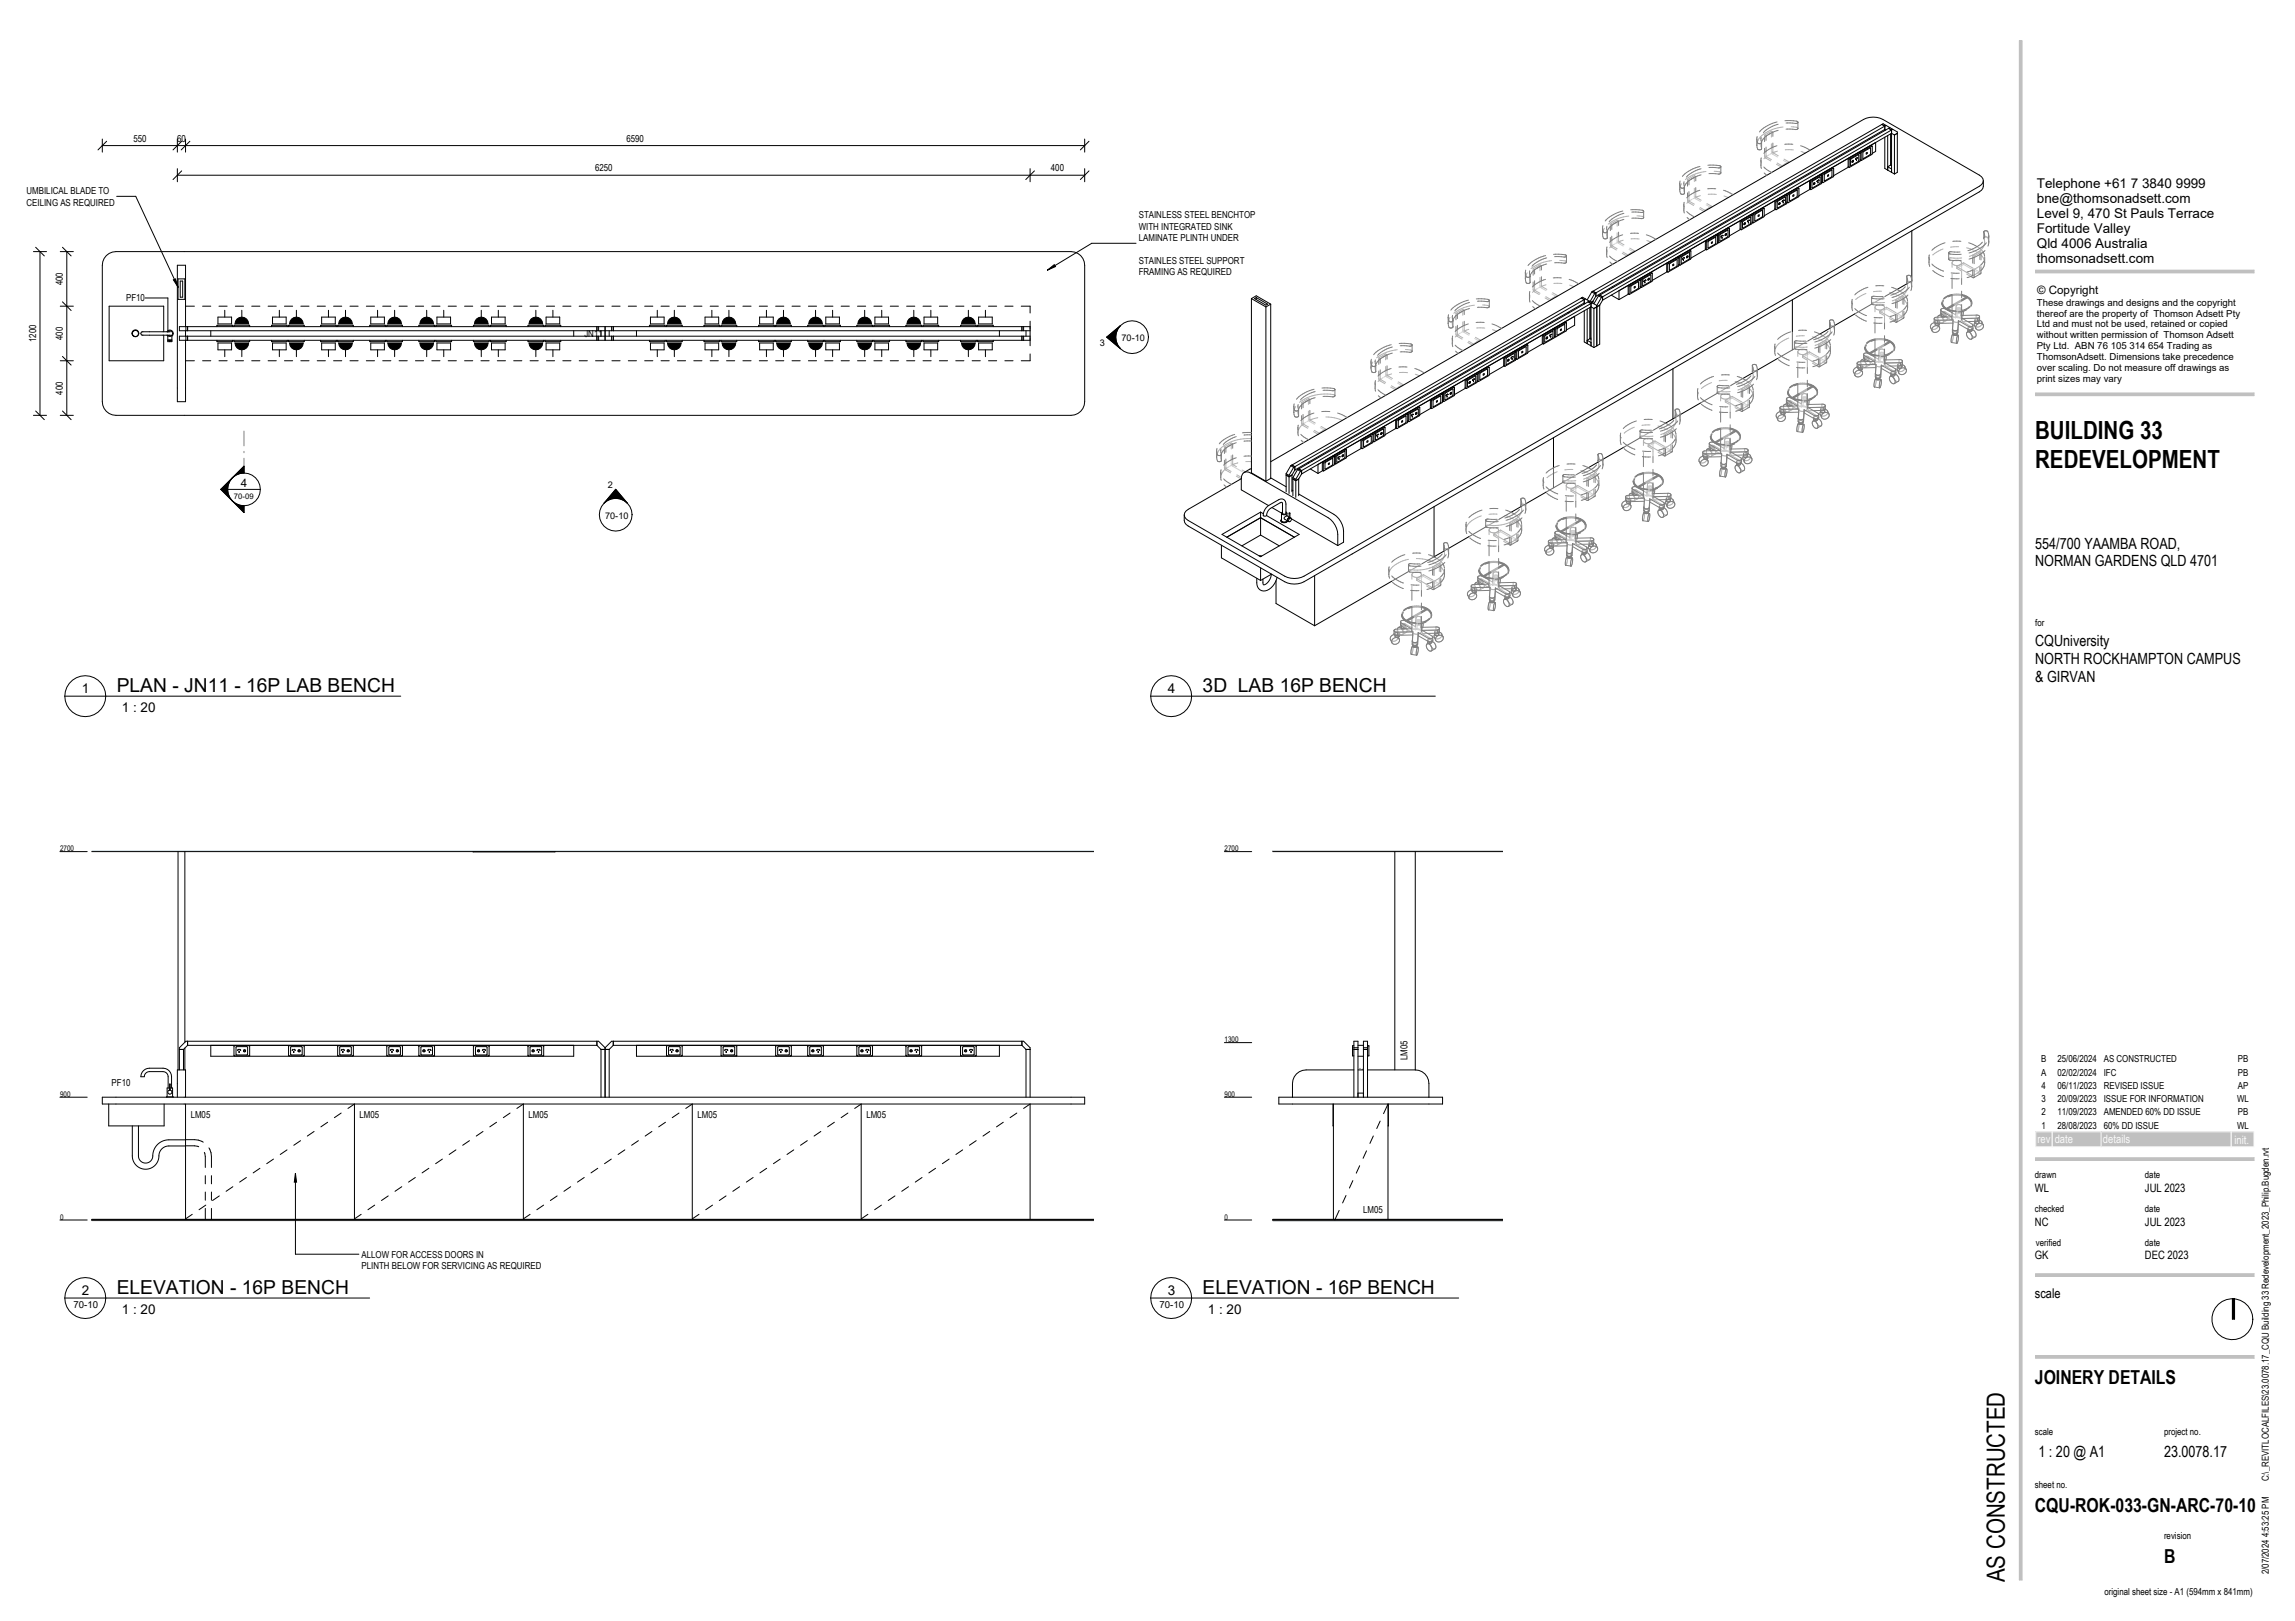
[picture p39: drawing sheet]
<svg xmlns="http://www.w3.org/2000/svg" width="841mm" height="594mm" viewBox="0 0 841 594" stroke-linecap="round" stroke-linejoin="round" font-family="sans-serif">
<defs><g id="words">
<g font-size="9.2">
<text x="745.8" y="160.9">BUILDING 33</text>
<text x="745.8" y="171.4">REDEVELOPMENT</text>
<text x="734.6" y="579.8" transform="rotate(-90 734.6 579.8)">AS CONSTRUCTED</text>
</g>
<g font-size="7.1">
<text x="42.8" y="253.6">PLAN - JN11 - 16P LAB BENCH</text>
<text x="440.7" y="253.6">3D LAB 16P BENCH</text>
<text x="42.8" y="474.1">ELEVATION - 16P BENCH</text>
<text x="440.7" y="474.1">ELEVATION - 16P BENCH</text>
<text x="745.7" y="507.2">JOINERY DETAILS</text>
<text x="745.7" y="554.2">CQU-ROK-033-GN-ARC-70-10</text>
<text x="793" y="572.8">B</text>
</g>
<g font-size="5.6">
<text x="745.8" y="201">554/700 YAAMBA ROAD,</text>
<text x="745.8" y="207.6">NORMAN GARDENS QLD 4701</text>
<text x="745.8" y="236.6">CQUniversity</text>
<text x="745.8" y="243.2">NORTH ROCKHAMPTON CAMPUS</text>
<text x="745.8" y="249.7">&amp; GIRVAN</text>
<text x="747" y="533.9">1 : 20 @ A1</text>
<text x="793" y="533.9">23.0078.17</text>
</g>
<g font-size="4.9">
<text x="746.4" y="69">Telephone +61 7 3840 9999</text>
<text x="746.4" y="74.5">bne@thomsonadsett.com</text>
<text x="746.4" y="80">Level 9, 470 St Pauls Terrace</text>
<text x="746.4" y="85.5">Fortitude Valley</text>
<text x="746.4" y="91">Qld 4006 Australia</text>
<text x="746.4" y="96.5">thomsonadsett.com</text>
<text x="30" y="253.9">1</text>
<text x="427.9" y="253.9">4</text>
<text x="44.7" y="260.9">1 : 20</text>
<text x="30" y="474.4">2</text>
<text x="427.9" y="474.4">3</text>
<text x="745.7" y="475.5">scale</text>
<text x="44.7" y="481.5">1 : 20</text>
<text x="442.6" y="481.5">1 : 20</text>
</g>
<g font-size="4.2">
<text x="746.5" y="107.7">© Copyright</text>
<text x="88.2" y="178.5">4</text>
<text x="745.7" y="436.8">WL</text>
<text x="786" y="436.8">JUL 2023</text>
<text x="745.7" y="449.1">NC</text>
<text x="786" y="449.1">JUL 2023</text>
<text x="745.7" y="461.5">GK</text>
<text x="786" y="461.5">DEC 2023</text>
</g>
<g font-size="4.2" fill="#fafafa">
<text x="746.6" y="419">rev</text>
<text x="752.9" y="419">date</text>
<text x="770.6" y="419">details</text>
<text x="818.8" y="419.1">init.</text>
</g>
<g font-size="3.5">
<text x="48.9" y="51.9">550</text>
<text x="64.9" y="51.9">60</text>
<text x="229.6" y="51.9">6590</text>
<text x="218.1" y="62.8">6250</text>
<text x="385.1" y="62.8">400</text>
<text x="9.7" y="71.1">UMBILICAL BLADE TO</text>
<text x="9.7" y="75.3">CEILING AS REQUIRED</text>
<text x="417.3" y="80">STAINLESS STEEL BENCHTOP</text>
<text x="417.3" y="84.2">WITH INTEGRATED SINK</text>
<text x="417.3" y="88.4">LAMINATE PLINTH UNDER</text>
<text x="417.3" y="96.7">STAINLES STEEL SUPPORT</text>
<text x="417.3" y="100.9">FRAMING AS REQUIRED</text>
<text x="23" y="104.6" transform="rotate(-90 23 104.6)">400</text>
<text x="46.2" y="110.5">PF10</text>
<text x="746.4" y="112.1">These drawings and designs and the copyright</text>
<text x="746.4" y="116">thereof are the property of Thomson Adsett Pty</text>
<text x="746.4" y="120">Ltd and must not be used, retained or copied</text>
<text x="13.2" y="125.4" transform="rotate(-90 13.2 125.4)">1200</text>
<text x="23" y="124.6" transform="rotate(-90 23 124.6)">400</text>
<text x="214.1" y="123.5">JN11</text>
<text x="746.4" y="124">without written permission of Thomson Adsett</text>
<text x="746.4" y="127.9">Pty Ltd. ABN 76 105 314 654 Trading as</text>
<text x="746.4" y="131.9">ThomsonAdsett. Dimensions take precedence</text>
<text x="746.4" y="135.9">over scaling. Do not measure off drawings as</text>
<text x="746.4" y="139.8">print sizes may vary</text>
<text x="23" y="144.6" transform="rotate(-90 23 144.6)">400</text>
<text x="745.8" y="229.4">for</text>
<text x="515.8" y="388.5" transform="rotate(-90 515.8 388.5)">LM05</text>
<text x="748" y="389.3">B</text>
<text x="753.9" y="389.3">25/06/2024</text>
<text x="770.9" y="389.3">AS CONSTRUCTED</text>
<text x="820" y="389.3">PB</text>
<text x="748" y="394.2">A</text>
<text x="753.9" y="394.2">02/02/2024</text>
<text x="770.9" y="394.2">IFC</text>
<text x="820" y="394.2">PB</text>
<text x="40.9" y="398">PF10</text>
<text x="748.1" y="399">4</text>
<text x="753.9" y="399">06/11/2023</text>
<text x="770.9" y="399">REVISED ISSUE</text>
<text x="820" y="399">AP</text>
<text x="748.1" y="403.9">3</text>
<text x="753.9" y="403.9">20/09/2023</text>
<text x="770.9" y="403.9">ISSUE FOR INFORMATION</text>
<text x="819.8" y="403.9">WL</text>
<text x="69.9" y="409.6">LM05</text>
<text x="131.8" y="409.6">LM05</text>
<text x="193.7" y="409.6">LM05</text>
<text x="255.6" y="409.6">LM05</text>
<text x="317.5" y="409.6">LM05</text>
<text x="748.1" y="413.6">1</text>
<text x="748.1" y="408.7">2</text>
<text x="753.9" y="413.6">28/08/2023</text>
<text x="753.9" y="408.7">11/09/2023</text>
<text x="770.9" y="413.6">60% DD ISSUE</text>
<text x="770.9" y="408.7">AMENDED 60% DD ISSUE</text>
<text x="819.8" y="413.6">WL</text>
<text x="820" y="408.7">PB</text>
<text x="745.7" y="431.7">drawn</text>
<text x="786" y="431.7">date</text>
<text x="499.6" y="444.4">LM05</text>
<text x="745.7" y="444.2">checked</text>
<text x="786" y="444.2">date</text>
<text x="132.5" y="460.8">ALLOW FOR ACCESS DOORS IN</text>
<text x="746" y="456.5">verified</text>
<text x="786" y="456.5">date</text>
<text x="132.5" y="465">PLINTH BELOW FOR SERVICING AS REQUIRED</text>
<text x="27" y="479.2">70-10</text>
<text x="424.9" y="479.2">70-10</text>
<text x="745.7" y="525.9">scale</text>
<text x="793" y="525.9">project no.</text>
<text x="745.7" y="545.4">sheet no.</text>
<text x="831.5" y="542.9" transform="rotate(-90 831.5 542.9)">C:\_REVITLOCALFILES\23.0078.17_CQU Building 33 Redevelopment_2023_Philip.Bugden.rvt</text>
<text x="793" y="564">revision</text>
<text x="831.5" y="576.9" transform="rotate(-90 831.5 576.9)">2/07/2024 4:53:25 PM</text>
<text x="771.2" y="584.6">original sheet size - A1 (594mm x 841mm)</text>
</g>
<g font-size="3.4">
<text x="411" y="125">70-10</text>
<text x="403.1" y="126.6">3</text>
<text x="222.8" y="179">2</text>
<text x="221.7" y="190">70-10</text>
</g>
<g font-size="2.8">
<text x="85.7" y="182.8">70-09</text>
<text x="22" y="312">2700</text>
<text x="448.7" y="312">2700</text>
<text x="448.7" y="382">1300</text>
<text x="22" y="402">900</text>
<text x="448.7" y="402">900</text>
<text x="22" y="447">0</text>
<text x="448.7" y="447">0</text>
</g>
</g></defs>
<g fill="#000">
<path d="M86.9 116.9a2.5 2.5 0 0 1 2.7-.5 2.5 2.5 0 0 1 1.5 2.3h-5l.2-.9zM106.9 116.9a2.5 2.5 0 0 1 2.7-.5 2.5 2.5 0 0 1 1.5 2.3h-5l.2-.9zM124.9 116.9a2.5 2.5 0 0 1 2.7-.5 2.5 2.5 0 0 1 1.5 2.3h-5l.2-.9zM142.9 116.9a2.5 2.5 0 0 1 2.7-.5 2.5 2.5 0 0 1 1.5 2.3h-5l.2-.9zM154.5 117a2.5 2.5 0 0 1 2.8-.6 2.5 2.5 0 0 1 1.6 2.3h-5zM174.5 117a2.5 2.5 0 0 1 2.8-.6 2.5 2.5 0 0 1 1.6 2.3h-5zM194.5 117a2.5 2.5 0 0 1 2.8-.6 2.5 2.5 0 0 1 1.6 2.3h-5zM245.3 117a2.5 2.5 0 0 1 2.7-.6 2.5 2.5 0 0 1 1.6 2.3h-5zM265.4 116.9a2.5 2.5 0 0 1 2.7-.5 2.5 2.5 0 0 1 1.5 2.3h-5l.2-.9zM285.4 116.9a2.5 2.5 0 0 1 2.7-.5 2.5 2.5 0 0 1 1.5 2.3h-5l.2-.9zM297 117a2.5 2.5 0 0 1 2.8-.6 2.5 2.5 0 0 1 1.6 2.3h-5zM315 117a2.5 2.5 0 0 1 2.8-.6 2.5 2.5 0 0 1 1.6 2.3h-5z"/>
<path d="M333 117a2.5 2.5 0 0 1 2.8-.6 2.5 2.5 0 0 1 1.6 2.3h-5zM353 117a2.5 2.5 0 0 1 2.8-.6 2.5 2.5 0 0 1 1.6 2.3h-5zM86.1 125.7h5a2.5 2.5 0 0 1-2.5 2.5 2.5 2.5 0 0 1-2.5-2.5zM106.1 125.7h5a2.5 2.5 0 0 1-2.5 2.5 2.5 2.5 0 0 1-2.5-2.5zM124.1 125.7h5a2.5 2.5 0 0 1-2.5 2.5 2.5 2.5 0 0 1-2.5-2.5zM142.1 125.7h5a2.5 2.5 0 0 1-2.5 2.5 2.5 2.5 0 0 1-2.5-2.5zM153.9 125.7h5a2.5 2.5 0 0 1-2.5 2.5 2.5 2.5 0 0 1-2.5-2.5zM173.9 125.7h5a2.5 2.5 0 0 1-2.5 2.5 2.5 2.5 0 0 1-2.5-2.5zM193.9 125.7h5a2.5 2.5 0 0 1-2.5 2.5 2.5 2.5 0 0 1-2.5-2.5zM244.6 125.7h5a2.5 2.5 0 0 1-2.5 2.5 2.5 2.5 0 0 1-2.5-2.5zM264.6 125.7h5a2.5 2.5 0 0 1-2.5 2.5 2.5 2.5 0 0 1-2.5-2.5zM284.6 125.7h5a2.5 2.5 0 0 1-2.5 2.5 2.5 2.5 0 0 1-2.5-2.5z"/>
<path d="M296.4 125.7h5a2.5 2.5 0 0 1-2.5 2.5 2.5 2.5 0 0 1-2.5-2.5zM314.4 125.7h5a2.5 2.5 0 0 1-2.5 2.5 2.5 2.5 0 0 1-2.5-2.5zM332.4 125.7h5a2.5 2.5 0 0 1-2.5 2.5 2.5 2.5 0 0 1-2.5-2.5zM352.4 125.7h5a2.5 2.5 0 0 1-2.5 2.5 2.5 2.5 0 0 1-2.5-2.5z"/>
</g>
<g fill="none" stroke="#000" stroke-width=".37">
<path d="M39 93.7l1-.8 2.5-.7h350a5 5 0 0 1 5 5v50a5 5 0 0 1-5 5h-350a5 5 0 0 1-5-5v-50l.2-1.3zM65.2 102.2h2.5v7.5h-2.5zM66 103h.9v5.9h-.9zM68 119.7v-22.5h-3v50h3v-22.5M68 112.2h3.2M68.1 119.7v1.5M68.7 119.7v1.5M74.2 112.2h3M79.5 119.7v-.5h5.7v.5M79.9 116.2h5v2.5h-5zM80.2 112.2h3M82.4 113.7v2.5"/>
<path d="M85.7 119.7v-.5h5.8v.5M86.2 112.2h3M86.8 116.9a2.5 2.5 0 0 1 2.8-.5 2.5 2.5 0 0 1 1.5 2.3h-5l.2-1zM88.6 113.7v2.5M92.2 112.2h3M98.2 112.2h3M99.5 119.7v-.5h5.7v.5M99.9 116.2h5v2.5h-5zM102.4 113.7v2.5M104.2 112.2h3M105.7 119.7v-.5h5.8v.5M106.8 116.9a2.5 2.5 0 0 1 2.8-.5 2.5 2.5 0 0 1 1.5 2.3h-5l.2-1z"/>
<path d="M108.6 113.7v2.5M110.2 112.2h3M116.2 112.2h3M117.5 119.7v-.5h5.7v.5M117.9 116.2h5v2.5h-5zM120.4 113.7v2.5M122.2 112.2h3M123.7 119.7v-.5h5.8v.5M124.8 116.9a2.5 2.5 0 0 1 2.8-.5 2.5 2.5 0 0 1 1.5 2.3h-5l.2-1zM126.6 113.7v2.5M128.2 112.2h3M134.2 112.2h3"/>
<path d="M135.5 119.7v-.5h5.7v.5M135.9 116.2h5v2.5h-5zM138.4 113.7v2.5M140.2 112.2h3M141.7 119.7v-.5h5.8v.5M142.8 116.9a2.5 2.5 0 0 1 2.8-.5 2.5 2.5 0 0 1 1.5 2.3h-5l.2-1zM144.6 113.7v2.5M146.2 112.2h3M152.2 112.2h3M153.5 119.7v-.5h5.7v.5M154.6 116.9a2.5 2.5 0 0 1 2.7-.5 2.5 2.5 0 0 1 1.6 2.3h-5l.2-1zM156.4 113.7v2.5"/>
<path d="M158.2 112.2h3M159.7 119.7v-.5h5.8v.5M160.1 116.2h5v2.5h-5zM162.6 113.7v2.5M164.2 112.2h3M170.2 112.2h3M173.5 119.7v-.5h5.7v.5M174.6 116.9a2.5 2.5 0 0 1 2.7-.5 2.5 2.5 0 0 1 1.6 2.3h-5l.2-1zM176.2 112.2h3M176.4 113.7v2.5M179.7 119.7v-.5h5.8v.5M180.1 116.2h5v2.5h-5z"/>
<path d="M182.2 112.2h3M182.6 113.7v2.5M188.2 112.2h3M193.5 119.7v-.5h5.7v.5M194.2 112.2h3M194.6 116.9a2.5 2.5 0 0 1 2.7-.5 2.5 2.5 0 0 1 1.6 2.3h-5l.2-1zM196.4 113.7v2.5M199.7 119.7v-.5h5.8v.5M200.1 116.2h5v2.5h-5zM200.2 112.2h3M202.6 113.7v2.5M206.2 112.2h3"/>
<path d="M212.2 112.2h3M218.2 112.2h3M218.7 119.7v1.5M219.4 119.7v1.5M221.7 119.7v5M224.1 119.7v1.5M224.2 112.2h3M224.7 119.7v1.5M230.2 112.2h3M236.2 112.2h3M238 119.7v-.5h5.7v.5M238.4 116.2h5v2.5h-5z"/>
<path d="M240.9 113.7v2.5M242.2 112.2h3M244.2 119.7v-.5h5.8v.5M245.3 116.9a2.5 2.5 0 0 1 2.8-.5 2.5 2.5 0 0 1 1.5 2.3h-5l.2-1zM247.1 113.7v2.5M248.2 112.2h3M254.2 112.2h3M258 119.7v-.5h5.7v.5M258.4 116.2h5v2.5h-5zM260.2 112.2h3M260.9 113.7v2.5M264.2 119.7v-.5h5.8v.5"/>
<path d="M265.3 116.9a2.5 2.5 0 0 1 2.8-.5 2.5 2.5 0 0 1 1.5 2.3h-5l.2-1zM266.2 112.2h3M267.1 113.7v2.5M272.2 112.2h3M278 119.7v-.5h5.7v.5M278.2 112.2h3M278.4 116.2h5v2.5h-5zM280.9 113.7v2.5M284.2 112.2h3M284.2 119.7v-.5h5.8v.5M285.3 116.9a2.5 2.5 0 0 1 2.8-.5 2.5 2.5 0 0 1 1.5 2.3h-5l.2-1zM287.1 113.7v2.5"/>
<path d="M290.2 112.2h3M296 119.7v-.5h5.7v.5M296.2 112.2h3M297.1 116.9a2.5 2.5 0 0 1 2.7-.5 2.5 2.5 0 0 1 1.6 2.3h-5l.1-1zM298.9 113.7v2.5M302.2 112.2h3M302.2 119.7v-.5h5.8v.5M302.6 116.2h5v2.5h-5zM305.1 113.7v2.5M308.2 112.2h3M314 119.7v-.5h5.7v.5M314.2 112.2h3"/>
<path d="M315.1 116.9a2.5 2.5 0 0 1 2.7-.5 2.5 2.5 0 0 1 1.6 2.3h-5l.1-1zM316.9 113.7v2.5M320.2 112.2h3M320.2 119.7v-.5h5.8v.5M320.6 116.2h5v2.5h-5zM323.1 113.7v2.5M326.2 112.2h3M332 119.7v-.5h5.7v.5M332.2 112.2h3M333.1 116.9a2.5 2.5 0 0 1 2.7-.5 2.5 2.5 0 0 1 1.6 2.3h-5l.1-1zM334.9 113.7v2.5M338.2 112.2h3"/>
<path d="M338.2 119.7v-.5h5.8v.5M338.6 116.2h5v2.5h-5zM341.1 113.7v2.5M344.2 112.2h3M350.2 112.2h3M352 119.7v-.5h5.7v.5M353.1 116.9a2.5 2.5 0 0 1 2.7-.5 2.5 2.5 0 0 1 1.6 2.3h-5l.1-1zM354.9 113.7v2.5M356.2 112.2h3M358.2 119.7v-.5h5.8v.5M358.6 116.2h5v2.5h-5zM361.1 113.7v2.5"/>
<path d="M362.2 112.2h3M368.2 112.2h3M374.2 112.2h3.3v2.5M374.5 119.7v1.5M375.1 119.7v1.5M377.5 117.7v9M377.5 119.7h-311.8v1.5h311.8M49.6 121.1l-.8 .3-.3 .8 .3 .8 .8 .3M49.6 121.1a1.12 1.12 0 0 0-1.1 1.1 1.12 1.12 0 0 0 1.1 1.1M49.6 121.1a1.12 1.12 0 0 1 1.1 1.1 1.12 1.12 0 0 1-1.1 1.1M49.6 123.3h.4M49.6 121.1h.7"/>
<path d="M52.2 121.6h10.2M52.4 121.6a.62 .62 0 0 0-.8 .6 .62 .62 0 0 0 .8 .6M60 121.6v-9.4h-20v20h20v-9.4M61.2 122.8l.3 .4M61.2 121.6a1.24 1.24 0 0 1 1.9-.3 1.24 1.24 0 0 1-.1 1.9M61.5 121.6a.99 .99 0 0 1 1.4-.1 .99 .99 0 0 1 0 1.4 .99 .99 0 0 1-1.4-.1M61.5 122.9l.3 .2M61.5 122.9v1.7h1.5v-1.7l-.3 .2M61.5 124.7h1.5v.5h-1.5zM61.6 124.6v.1M61.9 123.1h.7M62.1 125l.1 .1"/>
<path d="M62.1 124.8v.1M62.2 124.8h.1M62.4 122.8h-10.2M62.9 124.6v.1M68 132.2h3.2M68 121.2v2M68.1 123.2v1.5M68.7 123.2v1.5M74.2 132.2h3M77.2 121.2v2M79.5 124.7v.5h5.7v-.5M79.9 125.7h5v2.5h-5z"/>
<path d="M80.2 132.2h3M82.4 128.2v2.5M85.7 124.7v.5h5.8v-.5M86.1 125.7h5a2.5 2.5 0 0 1-2.5 2.5 2.5 2.5 0 0 1-2.5-2.5zM86.2 132.2h3M88.6 128.2v2.5M92.2 132.2h3M98.2 132.2h3M99.5 124.7v.5h5.7v-.5M99.9 125.7h5v2.5h-5zM102.4 128.2v2.5M104.2 132.2h3"/>
<path d="M105.7 124.7v.5h5.8v-.5M106.1 125.7h5a2.5 2.5 0 0 1-2.5 2.5 2.5 2.5 0 0 1-2.5-2.5zM108.6 128.2v2.5M110.2 132.2h3M116.2 132.2h3M117.5 124.7v.5h5.7v-.5M117.9 125.7h5v2.5h-5zM120.4 128.2v2.5M122.2 132.2h3M123.7 124.7v.5h5.8v-.5M124.1 125.7h5a2.5 2.5 0 0 1-2.5 2.5 2.5 2.5 0 0 1-2.5-2.5zM126.6 128.2v2.5"/>
<path d="M128.2 132.2h3M134.2 132.2h3M135.5 124.7v.5h5.7v-.5M135.9 125.7h5v2.5h-5zM138.4 128.2v2.5M140.2 132.2h3M141.7 124.7v.5h5.8v-.5M142.1 125.7h5a2.5 2.5 0 0 1-2.5 2.5 2.5 2.5 0 0 1-2.5-2.5zM144.6 128.2v2.5M146.2 132.2h3M152.2 132.2h3M153.5 124.7v.5h5.7v-.5"/>
<path d="M153.9 125.7h5a2.5 2.5 0 0 1-2.5 2.5 2.5 2.5 0 0 1-2.5-2.5zM156.4 128.2v2.5M158.2 132.2h3M159.7 124.7v.5h5.8v-.5M160.1 125.7h5v2.5h-5zM162.6 128.2v2.5M164.2 132.2h3M170.2 132.2h3M173.5 124.7v.5h5.7v-.5M173.9 125.7h5a2.5 2.5 0 0 1-2.5 2.5 2.5 2.5 0 0 1-2.5-2.5zM176.2 132.2h3M176.4 128.2v2.5"/>
<path d="M179.7 124.7v.5h5.8v-.5M180.1 125.7h5v2.5h-5zM182.2 132.2h3M182.6 128.2v2.5M188.2 132.2h3M193.5 124.7v.5h5.7v-.5M193.9 125.7h5a2.5 2.5 0 0 1-2.5 2.5 2.5 2.5 0 0 1-2.5-2.5zM194.2 132.2h3M196.4 128.2v2.5M199.7 124.7v.5h5.8v-.5M200.1 125.7h5v2.5h-5zM200.2 132.2h3"/>
<path d="M202.6 128.2v2.5M206.2 132.2h3M210.2 121.2v2M212.2 132.2h3M218.2 132.2h3M218.7 123.2v1.5M219.4 123.2v1.5M220.2 121.2v2M223.2 121.2v2M224.1 123.2v1.5M224.2 132.2h3M224.7 123.2v1.5"/>
<path d="M230.2 132.2h3M233.2 121.2v2M236.2 132.2h3M238 124.7v.5h5.7v-.5M238.4 125.7h5v2.5h-5zM240.9 128.2v2.5M242.2 132.2h3M244.2 124.7v.5h5.8v-.5M244.6 125.7h5a2.5 2.5 0 0 1-2.5 2.5 2.5 2.5 0 0 1-2.5-2.5zM247.1 128.2v2.5M248.2 132.2h3M254.2 132.2h3"/>
<path d="M258 124.7v.5h5.7v-.5M258.4 125.7h5v2.5h-5zM260.2 132.2h3M260.9 128.2v2.5M264.2 124.7v.5h5.8v-.5M264.6 125.7h5a2.5 2.5 0 0 1-2.5 2.5 2.5 2.5 0 0 1-2.5-2.5zM266.2 132.2h3M267.1 128.2v2.5M272.2 132.2h3M278 124.7v.5h5.7v-.5M278.2 132.2h3M278.4 125.7h5v2.5h-5z"/>
<path d="M280.9 128.2v2.5M284.2 132.2h3M284.2 124.7v.5h5.8v-.5M284.6 125.7h5a2.5 2.5 0 0 1-2.5 2.5 2.5 2.5 0 0 1-2.5-2.5zM287.1 128.2v2.5M290.2 132.2h3M296 124.7v.5h5.7v-.5M296.2 132.2h3M296.4 125.7h5a2.5 2.5 0 0 1-2.5 2.5 2.5 2.5 0 0 1-2.5-2.5zM298.9 128.2v2.5M302.2 132.2h3M302.2 124.7v.5h5.8v-.5"/>
<path d="M302.6 125.7h5v2.5h-5zM305.1 128.2v2.5M308.2 132.2h3M314 124.7v.5h5.7v-.5M314.2 132.2h3M314.4 125.7h5a2.5 2.5 0 0 1-2.5 2.5 2.5 2.5 0 0 1-2.5-2.5zM316.9 128.2v2.5M320.2 132.2h3M320.2 124.7v.5h5.8v-.5M320.6 125.7h5v2.5h-5zM323.1 128.2v2.5M326.2 132.2h3"/>
<path d="M332 124.7v.5h5.7v-.5M332.2 132.2h3M332.4 125.7h5a2.5 2.5 0 0 1-2.5 2.5 2.5 2.5 0 0 1-2.5-2.5zM334.9 128.2v2.5M338.2 132.2h3M338.2 124.7v.5h5.8v-.5M338.6 125.7h5v2.5h-5zM341.1 128.2v2.5M344.2 132.2h3M350.2 132.2h3M352 124.7v.5h5.7v-.5M352.4 125.7h5a2.5 2.5 0 0 1-2.5 2.5 2.5 2.5 0 0 1-2.5-2.5z"/>
<path d="M354.9 128.2v2.5M356.2 132.2h3M358.2 124.7v.5h5.8v-.5M358.6 125.7h5v2.5h-5zM361.1 128.2v2.5M362.2 132.2h3M366.2 121.2v2M368.2 132.2h3M374.5 123.2v1.5M375.1 123.2v1.5M376 121.2v2M377.5 129.7v2.5h-3.3"/>
<path d="M377.5 123.2h-311.8v1.5h311.8"/>
<circle cx="49.6" cy="122.1" r="1.25"/>
<circle cx="62.2" cy="124.9" r=".15"/>
</g>
<path d="M33.6 447.1h367.3v.4h-367.3z" fill="#c0c0c0"/>
<path d="M33.6 311.6h367.3v.5h-367.3z" fill="#c4d8e2"/>
<path d="M33.6 447.1h367.3" fill="none" stroke="#555" stroke-width=".7"/>
<g fill="none" stroke="#000" stroke-width=".37">
<path d="M33.6 312.1h367.3M65.2 312.1v80M67.7 312.1v69.8M173.4 312.1h30M61.6 398.7v-4.1a1.87 1.87 0 0 0-1.9-1.9h-5a2.86 2.86 0 0 0-2 1.9h-1a2.85 2.85 0 0 1 3-3.2h5.2a3.1 3.1 0 0 1 3 3.2v4.1M62.1 397.3h.3v2.2h-.3zM62.1 398.7h-.9v3.2M62.4 398.7h.8v3.2M65.7 384.6h1.5M67.2 384.6v7.5M67.7 384.1v8M68.7 383.1h150"/>
<path d="M68.7 381.6v1.5M68.7 383.1l-1.5 1.5M77.2 383.1v4h133v-4M85.8 386.8l.1 .1M85.9 383.2l-.1 .1M86.6 383.6h4.1v2.9h-4.1zM87.4 384.5l-.3 .4zM87.6 385.2l.1 .5zM87.9 384.5l.2 .4zM89.2 385.2h.8M89.2 385.2l.3-.5 .4 .1 .1 .4M89.2 385.2l.3 .2 .5-.2"/>
<path d="M91.2 383.2h-5.2l-.3 .2 .2 3.5h5.3M91.2 383.2l.3 .2v3.3M91.2 383.2h.2M91.4 386.9h-.2M91.5 386.7l-.3 .2M91.5 386.7v.1M105.8 386.8l.1 .1M105.9 383.2l-.1 .1M106.6 383.6h4.1v2.9h-4.1zM107.4 384.5l-.3 .4zM107.6 385.2l.1 .5zM107.9 384.5l.2 .4z"/>
<path d="M109.2 385.2h.8M109.2 385.2l.3-.5 .4 .1 .1 .4M109.2 385.2l.3 .2 .5-.2M111.2 383.2h-5.2l-.3 .2 .2 3.5h5.3M111.2 383.2l.3 .2v3.3M111.2 383.2h.2M111.4 386.9h-.2M111.5 386.7l-.3 .2M111.5 386.7v.1M123.8 386.8l.1 .1M123.9 383.2l-.1 .1M124 383.2l-.3 .2 .2 3.5h5.3"/>
<path d="M124 383.2h5.2M124.6 383.6h4.1v2.9h-4.1zM125.4 384.5l-.3 .4zM125.6 385.2l.1 .5zM125.9 384.5l.2 .4zM127.2 385.2h.8M127.2 385.2l.3-.5 .4 .1 .1 .4M127.2 385.2l.3 .2 .5-.2M129.2 383.2l.3 .2v3.3M129.2 383.2h.2M129.4 386.9h-.2M129.5 386.7l-.3 .2"/>
<path d="M129.5 386.7v.1M141.8 386.8l.1 .1M141.9 383.2l-.1 .1M142.6 383.6h4.1v2.9h-4.1zM143.4 384.5l-.3 .4zM143.6 385.2l.1 .5zM143.9 384.5l.2 .4zM145.2 385.2h.8M145.2 385.2l.3-.5 .4 .1 .1 .4M145.2 385.2l.3 .2 .5-.2M147.2 383.2h-5.2l-.3 .2 .2 3.5h5.3M147.2 383.2l.3 .2v3.3"/>
<path d="M147.2 383.2h.2M147.4 386.9h-.2M147.5 386.7l-.3 .2M147.5 386.7v.1M153.5 383.4l.2-.2h5.3l.2 .2M153.5 386.7l.2 .2M153.5 386.7v.1M153.5 383.4v3.3M153.5 383.3v.1M153.6 386.9h.1M153.7 383.2l-.1 .1M153.7 386.9h5.3"/>
<path d="M154.3 383.6h4.1v2.9h-4.1zM155 385.2h.7M155 385.2l.2-.5 .5 .1v.4M155 385.2l.2 .2 .5-.2M157.1 384.5l-.3 .4zM157.3 385.2l.1 .5zM157.5 384.6l.4 .2zM159.1 383.2l.1 .1M159.2 383.3v.1M159.2 386.8l-.2 .1M159.2 383.4v3.3l-.2 .2M173.5 386.7l.2 .2"/>
<path d="M173.5 386.7v.1M173.5 383.4v3.3M173.5 383.3v.1M173.6 386.9h.1M173.7 383.2l-.1 .1M173.7 383.2l-.2 .2M173.7 383.2h5.3M173.7 386.9h5.3M174.3 383.6h4.1v2.9h-4.1zM175 385.2h.7M175 385.2l.2-.5 .5 .1v.4M175 385.2l.2 .2 .5-.2"/>
<path d="M177.1 384.5l-.3 .4zM177.3 385.2l.1 .5zM177.5 384.6l.4 .2zM179 383.2l.2 .2M179.1 383.2l.1 .1M179.2 383.3v.1M179.2 386.8l-.2 .1M179.2 383.4v3.3l-.2 .2M193.5 383.4l.2-.2h5.3l.2 .2M193.5 386.7l.2 .2M193.5 386.7v.1M193.5 383.4v3.3"/>
<path d="M193.5 383.3v.1M193.6 386.9h.1M193.7 383.2l-.1 .1M193.7 386.9h5.3M194.3 383.6h4.1v2.9h-4.1zM195 385.2h.7M195 385.2l.2-.5 .5 .1v.4M195 385.2l.2 .2 .5-.2M197.1 384.5l-.3 .4zM197.3 385.2l.1 .5zM197.5 384.6l.4 .2zM199 383.2l.2 .1"/>
<path d="M199.2 383.3v.1M199.2 386.8l-.2 .1M199.2 383.4v3.3l-.2 .2M218.7 381.6v1.5M218.7 383.1l1.5 1.5M220.2 384.6h3M220.2 384.6v17.5M221.7 383.9l-2.3-2.3h-151.3l-2.4 2.3v8.2M221.7 383.9l2.4-2.3h151l2.4 2.3v18.2M221.7 383.9v18.2M223.2 384.6v17.5M224.7 383.1h149.8"/>
<path d="M224.7 381.6v1.5M224.7 383.1l-1.5 1.5M233.2 383.1v4h133v-4M244.3 386.8l.1 .1M244.4 383.2l-.1 .1M245.1 383.6h4.1v2.9h-4.1zM245.9 384.5l-.3 .4zM246.1 385.2l.1 .5zM246.4 384.5l.2 .4zM247.7 385.2h.8M247.7 385.2l.3-.5 .4 .1 .1 .4M247.7 385.2l.3 .2 .5-.2"/>
<path d="M249.7 383.2h-5.2l-.3 .2 .2 3.5h5.3M249.7 383.2l.3 .2v3.3M249.7 383.2h.2M249.9 386.9h-.2M250 386.7l-.3 .2M250 386.7v.1M264.3 386.8l.1 .1M264.4 383.2l-.1 .1M265.1 383.6h4.1v2.9h-4.1zM265.5 384.8l.1 .1M265.9 384.5l-.4 .3zM266.1 385.2l.1 .5z"/>
<path d="M266.3 384.6l.4 .2zM266.7 384.8l-.1 .1M267.7 385.2h.8M267.7 385.2l.3-.5 .4 .1 .1 .4M267.7 385.2l.3 .2 .5-.2M269.7 383.2h-5.2l-.3 .2 .2 3.5h5.3M269.7 383.2l.3 .2v3.3M269.7 383.2h.2M269.9 386.9h-.2M270 386.7l-.3 .2M270 386.7v.1M284.3 386.8l.1 .1"/>
<path d="M284.4 383.2l-.1 .1M284.5 383.2l-.3 .2 .2 3.5h5.3M284.5 383.2h5.2M285.1 383.6h4.1v2.9h-4.1zM285.9 384.5l-.3 .4zM286.1 385.2l.1 .5zM286.4 384.5l.2 .4zM287.7 385.2h.8M287.7 385.2l.3-.5 .4 .1 .1 .4M287.7 385.2l.3 .2 .5-.2M289.7 383.2l.3 .2v3.3M289.7 383.2h.2"/>
<path d="M289.9 386.9h-.2M290 386.7l-.3 .2M290 386.7v.1M296 383.4l.2-.2h5.3l.2 .2M296 386.7l.2 .2M296 386.7v.1M296 383.4v3.3M296 383.3v.1M296.1 386.9h.1M296.2 383.2l-.1 .1M296.2 386.9h5.3M296.8 383.6h4.1v2.9h-4.1z"/>
<path d="M297.5 385.2h.7M297.5 385.2l.2-.5 .5 .1v.4M297.5 385.2l.2 .2 .5-.2M299.3 384.8v.1M299.6 384.5l-.3 .3zM299.8 385.2l.1 .5zM300 384.6l.4 .2zM300.4 384.8v.1M301.5 383.2l.2 .1M301.7 383.3v.1M301.7 386.8l-.2 .1M301.7 383.4v3.3l-.2 .2"/>
<path d="M314 383.4l.2-.2h5.3l.2 .2M314 386.7l.2 .2M314 386.7v.1M314 383.4v3.3M314 383.3v.1M314.1 386.9h.1M314.2 383.2l-.1 .1M314.2 386.9h5.3M314.8 383.6h4.1v2.9h-4.1zM315.5 385.2h.7M315.5 385.2l.2-.5 .5 .1v.4M315.5 385.2l.2 .2 .5-.2"/>
<path d="M317.6 384.5l-.3 .4zM317.8 385.2l.1 .5zM318 384.6l.4 .2zM319.5 383.2l.2 .1M319.7 383.3v.1M319.7 386.8l-.2 .1M319.7 383.4v3.3l-.2 .2M332 383.4l.2-.2h5.3l.2 .2M332 386.7l.2 .2M332 386.7v.1M332 383.4v3.3M332 383.3v.1"/>
<path d="M332.1 386.9h.1M332.2 383.2l-.1 .1M332.2 386.9h5.3M332.8 383.6h4.1v2.9h-4.1zM333.5 385.2h.7M333.5 385.2l.2-.5 .5 .1v.4M333.5 385.2l.2 .2 .5-.2M335.3 384.8v.1M335.6 384.5l-.3 .3zM335.8 385.2l.1 .5zM336 384.6l.4 .2zM336.4 384.8v.1"/>
<path d="M337.5 383.2l.2 .1M337.7 383.3v.1M337.7 386.8l-.2 .1M337.7 383.4v3.3l-.2 .2M352 383.4l.2-.2h5.3l.2 .2M352 386.7l.2 .2M352 386.7v.1M352 383.4v3.3M352 383.3v.1M352.1 386.9h.1M352.2 383.2l-.1 .1M352.2 386.9h5.3"/>
<path d="M352.8 383.6h4.1v2.9h-4.1zM353.5 385.2h.7M353.5 385.2l.2-.5 .5 .1v.4M353.5 385.2l.2 .2 .5-.2M355.3 384.8l.3-.2zM355.8 385.2l.1 .5zM356 384.6l.4 .2zM357.5 383.2l.2 .1M357.7 383.3v.1M357.7 386.8l-.2 .1M357.7 383.4v3.3l-.2 .2M374.5 381.6v1.5"/>
<path d="M374.5 383.1l1.5 1.5M376 384.6h1.5M376 384.6v17.5M37.5 402.1h360v2.5h-360zM39.8 404.6v8h20.3v-8M48.5 412.6l.1 11.9 1 2.1 2 1.5 1.3 .3h1.4l1.3-.5 1.1-.8 1.3-1.9 .6-3.3 .7-.9 1-.7 1.4-.4h6.3M50.7 412.6v11l.3 1.1 1.3 1.3 1.7 .1 1.5-1 .5-1.6a5.9 5.9 0 0 1 5.9-5.8l9.4-.1 1.4 .2 1.8 .7M61 402.1h2.5M65 402.1v-10h3v10M68 419.9h3.3l1.5 .3M68 404.6v42.2M110.1 418l-2.4 1.7"/>
<path d="M115.1 414.6l-2.5 1.7M120.1 411.2l-2.5 1.7M125 407.9l-2.5 1.7M127.5 406.2l2.4-1.6v42.2M172 418l-2.4 1.7M177 414.6l-2.5 1.7M182 411.2l-2.5 1.7M186.9 407.9l-2.5 1.7M189.4 406.2l2.4-1.6v42.2M233.9 418l-2.4 1.7M238.9 414.6l-2.5 1.7M243.9 411.2l-2.5 1.7"/>
<path d="M248.8 407.9l-2.5 1.7M251.3 406.2l2.4-1.6v42.2M295.8 418l-2.4 1.7M300.8 414.6l-2.5 1.7M305.8 411.2l-2.5 1.7M310.7 407.9l-2.5 1.7M313.2 406.2l2.4-1.6v42.2M357.7 418l-2.5 1.7M362.7 414.6l-2.5 1.7M367.7 411.2l-2.5 1.7M372.6 407.9l-2.5 1.7M375.1 406.2l2.4-1.6v42.2"/>
<path d="M74.9 422.3l.3 1.5v4M75.2 430.8v3M75.2 436.8v3M76.6 420.6a9.9 9.9 0 0 1 .9 7.2M77.5 430.8v3M77.5 436.8v3M80.4 438.2l-2.5 1.7M85.3 434.9l-2.4 1.6M90.3 431.5l-2.5 1.7M95.3 428.1l-2.5 1.7M100.2 424.7l-2.5 1.7M105.2 421.4l-2.5 1.7"/>
<path d="M142.3 438.2l-2.5 1.7M147.2 434.9l-2.5 1.6M152.2 431.5l-2.5 1.7M157.2 428.1l-2.5 1.7M162.1 424.7l-2.5 1.7M167.1 421.4l-2.5 1.7M204.2 438.2l-2.5 1.7M209.1 434.9l-2.5 1.6M214.1 431.5l-2.5 1.7M219.1 428.1l-2.5 1.7M224 424.7l-2.5 1.7M229 421.4l-2.5 1.7"/>
<path d="M266.1 438.2l-2.5 1.7M271 434.9l-2.5 1.6M276 431.5l-2.5 1.7M280.9 428.1l-2.4 1.7M285.9 424.7l-2.5 1.7M290.9 421.4l-2.5 1.7M328 438.2l-2.5 1.7M332.9 434.9l-2.5 1.6M337.9 431.5l-2.5 1.7M342.8 428.1l-2.4 1.7M347.8 424.7l-2.5 1.7M352.8 421.4l-2.5 1.7"/>
<path d="M33.6 447.1h367.3M33.6 446.8h367.3M70.4 445l-2.3 1.6M75.2 442.8v4M75.4 441.6l-2.5 1.7M77.5 442.8v4M132.3 445l-2.3 1.6M137.3 441.6l-2.5 1.7M194.2 445l-2.3 1.6M199.2 441.6l-2.5 1.7M256.1 445l-2.3 1.6M261.1 441.6l-2.5 1.7"/>
<path d="M318 445l-2.3 1.6M323 441.6l-2.5 1.7"/>
<circle cx="62.2" cy="400.2" r=".75"/>
</g>
<path d="M466.4 447.1h84.4v.6h-84.4z" fill="#c0c0c0"/>
<path d="M466.4 311.6h84.4v.5h-84.4z" fill="#c4d8e2"/>
<path d="M466.4 447.1h84.4" fill="none" stroke="#555" stroke-width=".7"/>
<g fill="none" stroke="#000" stroke-width=".37">
<path d="M37.5 53.3h360M37.5 50.9v4.8M39.1 51.8l-3.2 3.1M65 50.9v4.8M66.6 51.8l-3.2 3.1M68 50.9v4.8M69.6 51.8l-3.2 3.1M397.5 50.9v4.8M399.1 51.8l-3.2 3.1M678.3 58.2l2.8-1.5v2.4l-2.9 1.6zM679.2 59.1l-.5 .3M679.2 59.1l-.1-.4-.3 .2-.1 .5"/>
<path d="M679.9 58.4h.1M680.1 58l-.2 .4M680.3 58.5v.3zM680.5 57.7l.2 .3zM681.6 56.1l-.5-.2-3.8 2.2-.1 2.9 .5 .3M681.7 58.5l.4 .3M681.9 58.6l-.2 .2M682.2 55.7l3.9-2.1-.1 2.9-3.9 2.3zM682.8 55.6l2.6-1.4v2.4l-2.7 1.5zM683.9 56.1l.3-.3v.5l-.3 .2zM684.8 50.8l.4 .2M686 53.5l-.4-.2-3.8 2.2-.2 3.6-3.9 2.2v-3l4-2.1"/>
<path d="M687.3 52.2v3.3l-1.2 .7M689.6 45.6l1.1 .6M689.6 45.6l-105.9 61.1M689.6 45.6l.5-.3 5.2 3.1v14.8l-1.1 .6M690.7 50.3v11.4l3.5 2.1M690.7 46.2v1.6M690.7 46.2l-105.9 61.1M691 47.6l-.3-.2-105.9 61.2M691.1 46l-.4 .2M691.7 49.7v12.6M692.1 47l1.1 .6M692.1 47l-105.9 61.2"/>
<path d="M692.5 46.8l-.4 .2M692.8 49.1v11.4M693.2 47.6v15.6M693.2 47.6l-105.9 61.2M693.6 47.4l-.4 .2M694.2 49.5l-1-.6-105.9 61.1M694.2 49.5v14.3M695.3 48.9l-1.1 .6M42.8 71.9h6.9l15.6 33.3M642 79l-.5-.2-3.8 2.2v2.9l.4 .3M642.6 78.6l3.9-2.2-.1 3-3.9 2.2zM643.2 78.5l2.6-1.5v2.4l-2.7 1.6z"/>
<path d="M644.3 78.9l.3-.2v.4l-.3 .2zM646.4 76.4l-.4-.2-3.8 2.2-.2 3.5-3.9 2.3v-3l4-2.1M650.6 76.7l-4.1 2.4M651.5 73.7l2.7-1.5v2.4l-2.9 1.6zM652.3 74.6l-.5 .3M652.3 74.6v-.3l-.3 .1-.2 .5M653.3 73.5h.1M653.3 73.5l-.3 .4zM653.4 74l.1 .3M653.7 73.3l.1 .2zM654.7 71.6l-.4-.2-3.8 2.2-.1 2.9 .4 .3M654.8 74l.4 .3"/>
<path d="M655 74.2l-.2 .1M655.3 71.2l3.9-2.1-.1 2.9-3.9 2.3zM655.9 71.1l2.6-1.4v2.4l-2.7 1.5zM657 71.6l.4-.2v.4l-.4 .2zM659.2 69.1l-.5-.2-3.8 2.1-.2 3.6-3.9 2.2v-3l4-2.1M663.3 69.4l-4.1 2.3M664.2 66.4l2.7-1.6v2.4l-2.9 1.7zM665.1 67.2l-.6 .3M665.1 67.2l-.1-.3-.3 .1-.2 .5M666 66.1v.1M666 66.2l-.2 .3zM666.2 66.6v.4z"/>
<path d="M666.4 65.9l.2 .2zM667.5 64.3l-.5-.2-3.8 2.2-.1 2.9 .4 .3M667.5 66.6l.4 .3M667.7 66.8l-.2 .1M668 63.9l3.9-2.2v3l-3.9 2.2zM668.7 63.8l2.6-1.5v2.4l-2.8 1.6zM669.7 64.2l.4-.2v.4l-.4 .2zM671.9 61.7l-.5-.2-3.7 2.2-.3 3.6-3.9 2.2v-3l4-2.1M677.4 61.2l-5.5 3.2M692.8 60.5l.4 .2M692.8 60.5l-1.1 .6 1.5 .8M726.8 66.2l-.2 2.8-1.3 1.3-247.4 142.9a7.8 7.8 0 0 1-7.1 0l-35.4-20.4-1.3-1.3-.1-2.8"/>
<path d="M12.3 92.2h4.8M13.1 90.6l3.1 3.2M14.7 92.2v60M383.8 99l2.5-2 .5 .7zM416.3 89.2h-16.2l-16.3 9.8M604.9 99.9l.5 .2M611 96.4l-.2 3 .4 .3M611 99.6l-5.5 3.1M611.9 96.6l2.6-1.5v2.4l-2.7 1.6zM613 97l.3-.2v.4l-.3 .2zM614.7 94.3l.4 .2M615.2 96.8l.4 .3"/>
<path d="M615.4 97l-.2 .1M615.7 94.1l3.9-2.2-.1 3-3.9 2.3zM616.3 94l2.7-1.5v2.4l-2.9 1.7zM616.7 94.6l-.2 .4zM616.7 94.6h.1M616.9 95.1v.4zM617.1 94.4l.2 .2zM618.6 94.1l-.6 .3M618.6 94.1l-.2-.3-.4 .6M619.6 91.9l-.5-.2-3.8 2.2-.2 3.6-3.9 2.2v-3l4-2.1M625.1 91.4l-5.5 3.2M626.1 88.4l2.6-1.5v2.4l-2.8 1.6z"/>
<path d="M627.1 88.8l.4-.2v.4l-.4 .2zM629.3 86.3l-.5-.2-3.8 2.2-.1 2.9 .4 .3M629.3 88.7h.1M629.4 88.8h.1M629.4 88.8l.3 .2M629.5 88.9l-.2 .1M629.8 85.9l3.9-2.1v2.9l-3.9 2.3zM630.4 85.9l2.8-1.5v2.3l-2.9 1.7zM630.6 86.8h.1M630.8 86.4l-.2 .4zM631.1 86.9h-.1M631.1 87.3h-.1"/>
<path d="M631.1 86.9l-.1 .4M631.2 86.2l.2 .2zM632.7 85.9l-.5 .3M632.7 85.9l-.2-.3-.3 .6M633.7 83.7l-.5-.1-3.7 2.1-.2 3.6-4 2.2 .1-3 3.9-2.1M637.8 84.1l-4 2.3M638.7 81.1l2.8-1.6v2.4l-2.9 1.7zM639.6 81.9l-.5 .3M639.6 81.9l-.2-.3-.3 .6M640.5 80.8l-.1 .4zM640.7 81.3l.1 .4M640.9 80.6l.2 .2z"/>
<path d="M642.1 81.3l.4 .3M642.3 81.5l-.2 .1M700.6 84.6v18.4M53.2 109.2h8.3v12.6M63.5 102.5l.8-.3 1 3zM458.6 109.4l1.8-1 5.3 3.1M458.6 109.4l5.3 3.1M458.6 109.4v63.9l5.3 3M459.7 109.4l.7-.4 4.1 2.5-.6 .3zM460.4 109v.8M463.9 112.5v63.8M465.7 111.5v63.8l-1.8 1"/>
<path d="M465.7 111.5l-1.8 1M574 118.2l-.5-.1-3.8 2.1-.2 3.6-3.9 2.2v-3l4-2.1M574.5 114.5l.4 .2M577 115.9v3.3l-3 1.7M579.5 109.2l.4-.3 5.2 3M579.5 109.2l1.1 .6M579.5 109.2l-106.1 61.2M580.6 113.9v11.4l3.5 2M580.6 109.8v1.6M580.6 109.8l-106.1 61.2M580.9 111.2l-.3-.2-106.1 61.2M581 109.5l-.4 .3"/>
<path d="M581.6 113.3v12.6M582 110.6l1 .6M582 110.6l-106.1 61.2M582.4 110.4l-.4 .2M582.7 112.6v11.5M583 111.2v15.5M583 111.2l-106 61.3M583.3 107l-1.7 2.9M583.3 107l1.1 .6M583.5 111l-.5 .2M583.7 106.7l1.1 .6M583.7 106.7l-.4 .3"/>
<path d="M583.7 110.4l-.6 .4M583.7 110.4v.7M584.1 113.1l-1.1-.7-106 61.3M584.1 113.1v14.2M584.4 107.6l-1.7 2.9M584.8 107.3v1.3M584.8 107.3l-.4 .3M584.8 108.6l-1.1 1.8M585.1 111.9v14.8M585.8 108.4l1 .6M585.8 108.4l-1.7 2.9M586.2 108.2l1.1 .6"/>
<path d="M586.2 111.8l-2.1 1.3M586.2 108.2l-.4 .2M586.2 111.8v14.3l-1.1 .6M586.8 109l-1.7 2.9M587.3 108.8v1.2M587.3 108.8l-.5 .2M587.3 110l-1.1 1.8M589.7 105.7v.4M590.5 108.2l2.8 1.6M590.8 105.1l.4 .2M593.3 106.5v3.3M596.8 104.6l-.2 2.9 .4 .4"/>
<path d="M596.8 107.7l-3.5 2.1M597.8 104.7l2.6-1.4v2.3l-2.7 1.6zM598.8 105.1l.4-.2v.4l-.4 .3zM600.5 102.4l.5 .2M601.1 105l.4 .3M601.2 102l-.2 3.6-4 2.3 .1-3 4-2.2M601.3 105.2l-.2 .1M601.5 102.3l4-2.2-.1 3-3.9 2.2zM602.1 102.2l2.8-1.5v2.3l-2.9 1.7zM602.3 103.1l.1 .1M602.6 102.8l-.3 .3zM602.7 103.3v.3z"/>
<path d="M602.9 102.5l.2 .3zM604.4 102.2l-.5 .3M604.4 102.2l-.2-.3-.3 .6M656.8 109.9v11.5M679.6 115l-7.4 4.3M698.8 104l-3.6 2.1M700.6 103h-.1M538 139.2l2.7-1.5v2.4l-2.9 1.7zM539.6 139.4h.1M539.8 139l-.2 .4M539.9 139.5l.1 .3M540.2 138.8l.1 .2z"/>
<path d="M541.3 137.1l-.5-.2-3.8 2.3-.1 2.8 .4 .4M541.3 139.5l.4 .3M541.5 139.7l-.2 .1M541.8 136.8l3.9-2.2-.1 3-3.8 2.2zM542.5 136.7l2.6-1.5v2.4l-2.8 1.6zM543.5 137.1l.4-.2v.4l-.4 .2zM545.7 134.6l-.5-.2-3.8 2.2-.2 3.5-3.9 2.3v-3l4-2.2M551.2 134.1l-5.5 3.1M552.1 131.1l2.8-1.5v2.3l-2.9 1.7zM553 131.9l-.6 .3M553 131.9l-.2-.3-.4 .6M553.9 130.8l-.1 .5"/>
<path d="M554.1 131.4v.3zM554.3 130.6l.2 .2zM555.4 129l-.5-.2-3.8 2.2-.1 2.9 .4 .3M555.5 131.3l.4 .3M555.6 131.5l-.1 .1M555.9 128.6l3.9-2.2v3l-3.9 2.3zM556.6 128.5l2.6-1.4v2.3l-2.7 1.6zM557.7 128.9l.3-.2v.4l-.3 .2zM559.8 126.4l-.5-.2-3.7 2.2-.2 3.6-4 2.2 .1-3 4-2.1M565.4 125.9l-5.5 3.2M566.3 122.9l2.7-1.5v2.4l-2.9 1.6zM567.1 123.8l-.5 .3"/>
<path d="M567.1 123.8v-.3l-.3 .1-.2 .5M568.1 122.7h.1M568.1 122.7l-.3 .4zM568.2 123.2v.4zM568.4 122.5l.2 .2zM569.5 120.8l-.4-.2-3.8 2.2-.1 2.9 .4 .3M569.6 123.2l.4 .3M569.8 123.4l-.2 .1M570.1 120.4l3.9-2.1-.1 2.9-3.9 2.3zM570.7 120.3l2.6-1.4v2.4l-2.7 1.5zM571.8 120.8l.4-.2v.4l-.4 .2zM582.7 124.1l-1.1 .6 1.4 .8"/>
<path d="M582.7 124.1l.3 .2M583 123.9l-.3 .2M585.1 126.7l-1 .6M613 135.1v18.4M642.2 136.6l-3.6 2.1M651.4 131.4l-7.4 4.2M670.5 120.3l-3.6 2.1M12.3 152.2h4.8M13.1 150.6l3.1 3.2M503.1 159.2l-.5-.2-3.8 2.2-.1 2.9 .4 .3M503.6 158.8l3.9-2.2v3l-3.9 2.3zM504.2 158.8l2.8-1.6v2.4l-2.9 1.7z"/>
<path d="M504.4 159.7h.1M504.6 159.3l-.2 .4M504.8 159.8v.4zM505 159.1l.2 .2zM506.5 158.8l-.5 .3M506.5 158.8l-.1-.3-.3 .1-.1 .5M507.5 156.6l-.5-.2-3.7 2.2-.3 3.6-3.9 2.2v-3l4-2.1M511.6 156.9l-4.1 2.4M512.6 153.9l2.6-1.4v2.3l-2.7 1.6zM513.6 154.3l.4-.2v.4l-.4 .2zM515.8 151.8l-.5-.2-3.8 2.3-.1 2.8 .4 .4M515.9 154.2l.4 .3"/>
<path d="M516 154.4l-.1 .1M516.3 151.5l3.9-2.2v3l-3.9 2.2zM516.9 151.4l2.8-1.5v2.3l-2.9 1.7zM517.1 152.3l.1 .1M517.4 152l-.3 .3M517.5 152.5v.3zM517.7 151.7l.2 .2zM519.2 151.4l-.5 .3M519.2 151.4l-.2-.3-.3 .6M520.2 149.3l-.5-.2-3.7 2.2-.2 3.5-4 2.3 .1-3 4-2.2M524.4 149.6l-4.1 2.3M525.3 146.6l2.6-1.5v2.4l-2.7 1.6z"/>
<path d="M526.4 147l.3-.2v.4l-.3 .2zM528.5 144.5l-.4-.2-3.8 2.2-.1 2.9 .4 .3M528.6 146.8l.4 .4M528.8 147l-.2 .1M529.1 144.1l3.9-2.1-.1 2.9-3.9 2.3zM529.6 144.1l2.8-1.6v2.4l-2.9 1.7zM529.9 145h.1M530.1 144.6l-.2 .4M530.2 145.1v.4zM530.5 144.4l.1 .2zM531.9 144.1l-.5 .3M531.9 144.1v-.3l-.3 .1-.2 .5"/>
<path d="M532.9 141.9l-.4-.2-3.8 2.2-.2 3.6-3.9 2.2v-3l4-2.1M537.1 142.2l-4.1 2.4M538.8 140.1l-.5 .3M538.8 140.1l-.1-.3-.4 .6M614 153l-3.7 2.1M623.1 147.7l-7.4 4.3M454.9 175.4a2.15 2.15 0 0 1 1-2.3 2.15 2.15 0 0 1 2.5 .3l28.3 16.3a7.8 7.8 0 0 1 3.5 6.1v4.1M454.9 175.4v4.1l10 5.8M458.6 171.7l-2.7 1.4M465.7 169.2l217.2-125.4a7.8 7.8 0 0 1 7.1 0l35.3 20.4a2.15 2.15 0 0 1 1.5 2 2.15 2.15 0 0 1-1.5 2.1l-247.4 142.8a7.8 7.8 0 0 1-7.1 0l-35.4-20.4a2.15 2.15 0 0 1-1.4-2 2.15 2.15 0 0 1 1.4-2.1l19.5-11.2M465.7 175.1l5.6 3.3M471.3 173.6v6.6"/>
<path d="M471.3 174.1l1.1 .6 1-.6M471.3 173.6l1.1 .6M472.4 174.2v6.6M473 170.7l-1.7 2.9M473 170.7l1.1 .6M473.4 170.4l1.1 .6M473.4 170.4l-.4 .3M473.4 179.6l.4 .2M473.4 174.1v6.1M473.8 175l1 .6M473.8 175.5l1 .6 1.1-.6M473.8 175v6.6"/>
<path d="M474.1 171.3l-1.7 2.9M474.5 171v1.2M474.5 171l-.4 .3M474.5 172.2l-1.1 1.9M474.8 175.6v6.7M475.5 172.1l1 .6M475.5 172.1l-1.7 2.9M475.9 171.8l-.4 .3M475.9 171.8l1.1 .7M475.9 175.5v6.1M476.5 172.7l-1.7 2.9M477 172.5v1.2"/>
<path d="M477 172.5l-.5 .2M477 173.7l-1.1 1.8M479.4 169.4v.4M480.1 171.8l2.9 1.7M480.5 168.8l.4 .2M483 170.2v3.3M484.7 169.3l-.1 2.9 .4 .4M484.8 172.4l-1.8 1.1M485.7 169.4l2.6-1.4v2.4l-2.7 1.5zM486.8 169.8l.3-.2v.5l-.3 .2zM488.5 167.1l.4 .2M489 169.7l.4 .3"/>
<path d="M489.2 166.7l-.3 3.6-3.9 2.3v-3l4-2.1M489.2 169.9l-.2 .1M489.5 167l3.9-2.2-.1 3-3.9 2.2zM490 166.9l2.8-1.5v2.3l-2.9 1.7zM490.5 167.5h.1M490.5 167.5l-.2 .4M490.6 168l.1 .3M490.9 167.2l.1 .3zM492.3 166.9l-.5 .3M492.3 166.9l-.1-.3-.4 .6M492.9 164.6l.5 .2M498.9 164.3l-5.5 3.2"/>
<path d="M499.9 161.3l2.6-1.5v2.4l-2.8 1.6zM500.9 161.7l.4-.2v.4l-.4 .2zM503.1 161.5l.4 .4M503.3 161.7l-.2 .1M569.3 160.4v11M585.7 169.3l-3.7 2.1M594.8 164l-7.4 4.3M447.6 199.8v4.6l14.3 8.3M449.6 196.8l12.3-7.1 12.4 7.1M461.9 196.1l6.9 3.9M461.9 196.1l-6.8 3.9M461.9 187.7v8.4"/>
<path d="M461.9 187.7l1.1 .6M461.9 187.7l-14.1 8.1 14.1 8.2 14.2-8.2-12-6.9M464.5 185.5l4-2.4a1.69 1.69 0 0 1 1.9-.1 1.69 1.69 0 0 1 .8 1.7v3.4l-.3 .3-.9-.2-.2-4.1-4.2 2.2a4.5 4.5 0 0 0-1.6 2.7h-.9a3.1 3.1 0 0 1 1.4-3.5zM466.1 186l3.5 2M469.4 190.8v-.1a1.39 1.39 0 0 0 1.2 .9 1.39 1.39 0 0 0 1.2-.7M469.6 188.1v2.6a1.16 1.16 0 0 0 2 0M469.6 190.3l-.1 .1a.87 .87 0 0 0 .3 1 .87 .87 0 0 0 1 0l1-.5M470 187.6l-.3 .3a.93 .93 0 0 0 .9 .8 .93 .93 0 0 0 .9-.8l-.3-.3M471.6 189l.8 .5M471.6 189a.87 .87 0 0 0-.8 1.3l1.1 .6M471.6 188.1v.9M471.9 190.4v.1"/>
<path d="M472.1 189.9l-.2 .4M472.3 189.8h-.1M472.4 189.7l-.6 .9 .5 .6M472.4 188l.1 1.9 .2-1.9M472.4 189.7h.1M472.4 189.6a.83 .83 0 0 0-.4 1.3M472.5 190.1l.4-.3a.7 .7 0 0 1 .2 .9 .7 .7 0 0 1-.9 .3zM472.7 189.7h.1M472.7 189.7l.4 .2M473.2 190.1l17 9.8M475.9 181l12.9 7.5a7.8 7.8 0 0 1 3.5 6.1v4.1l-2.1 1.2M525.5 185.7v18.3l3.6-2"/>
<path d="M538.2 196.7l-7.4 4.3M557.4 185.6l-3.6 2.1M566.5 180.4l-7.4 4.2M461.4 203.7l.9 .1M461.6 203.8l.5 .1M461.8 203.9l.2 .1M461.9 208.1v4.6M465.8 210.4a3.9 3.9 0 0 1-2.8 3.9l-.2-2.1M465.9 210.4l-4 2.3M467.6 212.8v8.3l14.1 8.2M468 211.6a6 6 0 0 1-5 5 2.72 2.72 0 0 1-2.5-3v-1.7M481.7 210.9v18.4"/>
<path d="M509.9 213l-28.2 16.3M466.4 312.1h84.4M511.1 312.1v80M518.6 312.1v80M496.1 392.1h-17.5a5 5 0 0 0-5 5v5M496.1 383.2h-.5v3.7h.5M496.1 383.9h1.5M496.1 384.6h1.5M497.6 383.1h2M497.6 387.1h2M497.6 392.1h2M498.4 391.5h.1"/>
<path d="M499.2 391.8h.1M499.6 383.9h1.5M499.6 384.6h1.5M501.1 383.2h.5v3.7h-.5M501.1 392.1h17.5M518.6 392.1a5 5 0 0 1 5 5v5M473.6 402.1h-5v2.5h60v-2.5h-5M473.6 402.1h50M488.5 404.6l.1 8M488.6 404.6v42.2M496.1 402.1v-20.5h1.5v20.5M497.6 400.6h2"/>
<path d="M499.6 402.1v-20.5h1.5v20.5M503.3 416.3l-1.3 2.7M505.8 410.8l-1.3 2.7M507 408.1l1.6-3.5v42.2M508.8 404.6l-.2 8M493.2 438.1l-1.2 2.7M495.7 432.6l-1.2 2.8M498.3 427.2l-1.3 2.7M500.8 421.7l-1.3 2.7M466.4 447.1h84.4M466.4 446.8h84.4M490.7 443.5l-1.6 3.6"/>
<circle cx="225.6" cy="188.6" r="6"/>
<circle cx="472.5" cy="188.1" r=".13"/>
</g>
<path d="M718.5 114.2h.1M690.3 130.5h.1M662 146.9h.1M605.4 179.5h.1M633.7 163.2h.1M577.1 195.9h.1M548.8 212.2h.1M520.6 228.5h.1" fill="none" stroke="#f4f4f4" stroke-width=".37"/>
<g fill="none" stroke="#ededed" stroke-width=".37">
<path d="M717 114h.1M717 113.9v.1M717.1 114l-.1 .4M717.5 114.4v.4M717.5 113.9v.4M718.3 113.9l.2 .3v-.2M688.8 130.3v.1M688.9 130.3l-.1 .4M689.3 130.8l-.1 .3M689.3 130.2v.4M690 130.2l.3 .3v-.2M660.5 146.6v.1"/>
<path d="M660.6 146.6l-.1 .4M661 147.1l-.1 .3M661 146.6v.4M661.8 146.5l.1 .2M603.9 179.2v.1M604.1 179.3l-.2 .3M604.4 179.7v.4M604.4 179.2v.1M604.4 179.3v.3M605.2 179.2l.2 .3v-.2M632.2 162.9v.1M632.3 163l-.1 .3"/>
<path d="M632.3 162.9v.1M632.7 163.4v.3M632.7 162.9v.4M633.5 162.8l.2 .4v-.2M575.7 195.6l-.1 .1M575.8 195.6l-.2 .4M576.1 196.1v.3M576.1 195.5v.5M576.9 195.5l.2 .4v-.3M547.4 211.9l-.1 .1M547.4 212l-.1 .3M547.5 211.9l-.1 .1"/>
<path d="M547.8 212.4v.3M547.9 211.9v.4M548.6 211.8l.2 .2M548.8 211.9v.1M519.1 228.2v.1M519.2 228.2l-.1 .4M519.6 228.7l-.1 .4M519.6 228.2v.1M519.6 228.3v.3M520.3 228.1l.3 .4v-.2"/>
</g>
<g fill="none" stroke="#e2e2e2" stroke-width=".37">
<path d="M648.8 56.4l-.7 .5M620.5 72.8l-.7 .4M592.2 89.1l-.7 .4M722.9 98.8l1.8 1.1M724.7 92.5l.9 .7M564 105.4l-.7 .4M694.6 115.1l1.9 1.1M696.4 108.8l1 .7M711.6 115l-.1 .2M716.8 113.9l-.1 .4M717 113.9v.5M717 114l-.1 .3"/>
<path d="M717 114.4l1.4 .2M717.1 113.7l-.1 .2M717.4 113.4h.1M717.4 113.8l-.2 .1M717.4 113.4l.1 .5M717.5 114.8l-.5 1.5M717.5 114.4h.1M717.5 114.3v.1M718.1 113.8h.1M718.4 113.6h.1M718.5 113.8v.2M507.4 138.1l-.7 .4"/>
<path d="M535.7 121.7l-.7 .4M666.4 131.5l1.8 1M668.1 125.2l1 .6M682.4 134.3h.1M683.4 131.3l-.1 .2M688.5 130.2v.4M688.8 130.4l-.1 .3M688.8 130.7h.1M688.8 130.7l1.4 .2M688.8 130.2v.5M688.9 130l-.1 .2M689.1 129.7l.2 .5"/>
<path d="M689.2 130.1l-.3 .1M689.2 131.1l-.5 1.6M689.3 130.7v.1M689.3 130.6v.1M689.9 130.1h.1M690.2 129.9h.1M690.3 130.1v.2M694.1 137.2h-.1M722.3 120.9h.1M479.1 154.4l-.7 .4M611.6 157.8l.9 .7M638.1 147.8l1.8 1"/>
<path d="M639.9 141.5l.9 .7M655.1 147.6l-.1 .2M660.2 146.6v.4M660.5 146.7l-.1 .1M660.5 146.6v.4M660.5 146.7l-.1 .3M660.5 147h.1M660.5 147l1.4 .2M660.5 146.6h.1M660.5 148.9l-.1 .1M660.6 146.3l-.1 .3M660.9 146v.1"/>
<path d="M660.9 146.4l-.3 .2M660.9 146.1l.1 .3M660.9 147.4l-.4 1.5M661 147v.1M661 146.4v.2M661.6 146.4l.1 .1M661.9 146.2h.1M662 146.5v.1M665.8 153.5h-.1M450.8 170.7l-.7 .4M583.3 174.1l.9 .7M603.7 179.2l-.1 .4"/>
<path d="M603.9 179.2v.4M603.9 179.3l-.1 .3M603.9 179.6v.1M603.9 179.7l1.4 .2M603.9 179.2h.1M604 179l-.1 .2M604.3 178.7h.1M604.3 179.1l-.2 .1M604.3 178.7l.1 .4M604.4 179.7h.1M604.4 179.6v.1M604.4 179.1v.1"/>
<path d="M605 179.1h.1M605 179.1h.2M605.3 178.9h.1M605.4 179.1v.2M609.8 164.1l1.8 1.1M626.8 164l-.1 .2M632 162.9l-.1 .4M632.2 162.9v.4M632.2 163l-.1 .3M632.2 163.3h.1M632.2 163.3l1.4 .3M632.2 162.9h.1"/>
<path d="M632.2 165.2l-.1 .1M632.3 162.6l-.1 .3M632.6 162.4l.1 .3M632.6 162.8l-.2 .1M632.7 163.7l-.5 1.5M632.7 163.4h.1M632.7 163.3v.1M632.7 162.8v.1M633.3 162.7l.1 .1M633.6 162.5h.1M633.7 162.8v.2M637.5 169.8v.1"/>
<path d="M553.2 196.8l1.8 1M555 190.5l1 .7M570.2 196.6v.2M575.4 195.6v.4M575.6 195.6v.4M575.6 195.7l-.1 .3M575.6 196h.1M575.6 196l1.4 .2M575.8 195.3l-.1 .3M576 195l.1 .5M576 195.4l-.2 .2M576.1 196.4l-.5 1.6"/>
<path d="M576.1 196v.1M576.1 196h.1M576.7 195.4l.2 .1M577.1 195.2h.1M577.1 195.5v.1M581.5 180.5l1.8 1M598.5 180.3l-.1 .2M603.9 181.6h.1M604.4 180.1l-.4 1.5M609.2 186.1v.1M524.9 213.1l1.9 1.1M526.7 206.8l1 .7"/>
<path d="M542 213l-.1 .2M547.1 211.9v.4M547.3 211.9v.4l1.4 .2M547.3 212v.3M547.4 211.9h.1M547.5 211.6l-.1 .3M547.7 211.4h.1M547.7 211.7l-.2 .2M547.8 211.4v.3M547.8 212.7l-.5 1.6M547.9 212.3l-.1 .1M547.9 211.8v.1"/>
<path d="M548.4 211.7h.1M548.5 211.7l.1 .1M548.8 211.5h.1M548.8 211.8v.1M552.7 218.8l-.1 .1M581 202.5h-.1M513.7 229.3l-.1 .2M518.8 228.2v.4M519.1 228.2v.4M519.1 228.3l-.1 .3M519.1 228.6v.1M519.1 228.2h.1"/>
<path d="M519.1 230.6h-.1M519.1 228.7l1.4 .2M519.2 227.9l-.1 .3M519.4 227.7l.2 .3M519.5 228.1l-.3 .1M519.5 229.1l-.4 1.4M519.6 228.7h.1M519.6 228.6v.1M519.6 228.1v.1M520.2 228.1h.1M520.5 227.8l.1 .1M520.6 228.1v.2"/>
<path d="M524.4 235.1l-.1 .1"/>
</g>
<g fill="none" stroke="#d0d0d0" stroke-width=".37">
<path d="M648.1 56.9l-.9 .5M649.1 54.2l.3 2.1M649.1 48.1v.6M649.4 56.3l2 1.2M649.8 56l-1 .4M653.5 58.8l1.7 .9M619.8 73.2l-.8 .5M620.9 70.5l.2 2.1M620.9 64.4v.6M621.1 72.6l2 1.2M621.5 72.3l-1 .5M625.2 75.1l1.8 1"/>
<path d="M564.3 97v.7M591.5 89.5l-.8 .6M592.6 80.7v.6M592.6 86.9l.2 2 2 1.3M593.2 88.6l-1 .5M597 91.4l1.7 1M718 95.4l-1.9 .1M718 95.4l.1 .1M718.8 97.1v2.3M719.6 96.9l3.3 1.9M719.6 96.3v.6M719.6 96.9l-2.5 1.4"/>
<path d="M722.5 91.4l2.2 1.1M722.9 98.2l2.4 1.3M724.7 99.9l.1 .1M725.4 92.1v1.2M725.6 93.2l.3 .3M536 113.4v.6M536 119.5l.2 1.9M563.3 105.8l-.9 .6M564.3 103.2l.1 1.7M564.4 105l.1 .1M564.5 105.1l2.1 1.4M565 104.9l-1 .5"/>
<path d="M568.7 107.7l1.7 1M687.8 111.8l1-.2 1 .2M690.6 113.5v2.2M691.3 113.2l-2.5 1.4M691.3 112.6v.6M691.3 113.2l3.3 1.9M694.3 107.7l2.1 1.1M694.6 114.5l2.4 1.3M696.5 116.2l.1 .1M697 115.8v.1M697.1 115.8l-.1 .1M697.1 108.4v1.2"/>
<path d="M697.4 109.5l.3 .3M709.1 118.7h.1M709.2 118.2h-.1M709.2 118.2h.1M709.3 118.5h.5M709.5 116.2v1.2M709.7 118.4h.2M709.8 118.5h.1M709.9 118.5h.1M709.9 118.5h-.1M710.2 118.9l.1 .3M710.3 119.2v.1"/>
<path d="M711.5 115.2v.3M711.6 115h-.1M711.6 116.2a1.59 1.59 0 0 0 1.7 1.2M711.8 114.8l-.2 .2M711.9 115.1l-.3 .2M712.6 115.1l.1 .2M712.8 115.1l.2 .2M712.8 115.3l.1 .3M712.9 115.6l-.3 .2M712.9 115.6l.1 .1M713.5 116.2l.1 .2M715.3 115.8l1.3 .7"/>
<path d="M715.3 108.2h3.5M715.4 116.9l-.1 .2M715.4 116.8a2.14 2.14 0 0 1 3.4 .3M715.7 117.7h.1M716.6 115.3v1.2M716.7 113.9v.4M716.7 114.3l-.1 2.2M716.8 113.2v.7M716.8 113.2a1.22 1.22 0 0 1 2 .1M716.8 112v1.2M716.9 116.4l1.9 .3M716.9 116.4h.1"/>
<path d="M717 113.4v.5M717 113.4l.8-.4 .7 .4M717 113.4l.4 .4M717.3 113.4l-.2 .2M717.4 113.4h-.1M717.4 113.4h.1M717.4 113.4l1.3 .2M717.4 113.8h.5M717.4 113.8h.1M717.5 113.8h.1M718 113.7l-.6 .1M718 113.7l.1 .1"/>
<path d="M718.5 114.2a.8 .8 0 0 1-.7 .6 .8 .8 0 0 1-.8-.4l-.2 1 .1 1M718.5 113.4v.4M718.5 113.4l-.5 .4M718.5 115.6v1.2M718.6 115.6l-.1 1.2M718.7 115.6l.1 1M718.7 114.2v-.4l-.1 .4M718.8 116.6v.1M718.8 110l-3 1.8M718.8 116.8h-.3M719.2 116.7h-.1M720.6 108.8h.1"/>
<path d="M722.3 111.1v.1M724.2 117.7l-.2 .1M724.4 117.7l-.1 .1M724.8 117.7h.1M506.7 138.5l-.8 .5M507.8 129.7v.6M507.8 135.9l.2 2M508 137.9l2 1.3M508.4 137.6l-1 .5M535 122.1l-.9 .6M536.2 121.4l2.1 1.4M536.7 121.2l-1 .5"/>
<path d="M540.4 124.1l1.7 .9M659.6 128.1l1-.2 .9 .2M662.3 129.8v2.2M663 129.5l3.4 2M663 129.5l-2.5 1.5M663 128.9v.6M666 124l2.1 1.2M666.4 130.9l2.3 1.3M668.2 132.5l.1 .1M668.8 132.2h-.1M668.9 124.7v1.3M669.1 125.8l.3 .3"/>
<path d="M680.9 135h.1M680.9 134.3h.1M680.9 134.5l.2 .1M681.1 134.8h.4M681.3 132.6v1.1M681.5 134.7l.2 .1M681.5 134.8v.1M681.7 134.8h.1M681.7 134.8h-.2M682 135.2v.4M682 135.6h.1M683.3 131.5l-.1 .3"/>
<path d="M683.4 132.5a1.59 1.59 0 0 0 1.6 1.3M683.5 131.2l-.2 .1M683.7 131.4l-.3 .2M684.3 131.4v.1M684.3 131.5l.2 .1M684.5 131.4l.2 .2M684.5 131.6l.2 .3M684.6 132l-.3 .1M684.7 131.9v.1M684.7 131.9l-.1 .1M685.2 132.5l.1 .2M687.1 132.1l1.2 .7"/>
<path d="M687.1 133.2v.2M687.2 137.1v.8M687.4 124.4l-.3 .1M687.4 124.4l3.2 .1M687.6 132.7l-.5 .5M687.6 132.7l1.2-.3 1.5 .5M687.9 138.6h.6M688.3 131.6v1.2M688.4 130.2v.4M688.5 130.6l-.2 2.2M688.6 128.3v1.2M688.6 129.5a1.22 1.22 0 0 1 1.9 .1"/>
<path d="M688.6 129.5l-.1 .7M688.6 132.6l.1 .1M688.7 132.7l1.9 .3M688.7 130.7l-.1 1.9M688.7 132.7h.1M688.8 129.7l.5 .4M688.8 129.7v.5M688.8 130.7v.1M688.8 130.7h.1M688.8 130.8l.1 .1M688.9 130.9l1.2 .1M689.1 129.7l-.2 .3"/>
<path d="M689.1 129.7h.1M689.1 129.7l1.4 .2M689.2 130.1h.1M689.3 130.1h.1M689.3 130.1h.4M689.7 129.3l-.7 .1-.2 .3M689.7 129.3l.6 .4M690.3 130.6l-.2 .4M690.3 129.7l-.4 .4h-.7M690.3 129.7v.4M690.3 131.9v1.2M690.3 132.9l.3 .5"/>
<path d="M690.4 131.9l-.1 1.2M690.4 130.1v.4M690.5 131.9l.1 1M690.5 130.1v.4M690.6 132.9v.1M690.6 126.4l-3.1 1.7M690.6 133.1h-.3M690.9 133.1h.1M692.4 125.1h.1M693.6 137.2h-.2M693.7 137.2h.2M694.1 127.4v.1"/>
<path d="M694.3 137.1l-.3 .1M694.3 137.1h.1M695.9 134l-.1 .1M696.2 134l-.2 .1M696.5 134h.2M715.5 120.8v.8M716.4 122.3h-.3M716.5 122.3h.2M721.9 120.9h-.2M721.9 120.9h.3M722.6 120.8l-.3 .1M475.9 150.2h.1"/>
<path d="M478.4 154.8l-.8 .6M479.5 152.2v1.7M479.5 146v.6M479.5 153.9l.2 .3M479.7 154.3l2 1.2M480.1 153.9l-1 .5M483.8 156.7l1.7 1M512.1 140.4l1.7 1M609.4 156.7l.5 .2M609.9 156.9l1.7 .9M612.3 157.4v1.2M612.5 158.5l.3 .3"/>
<path d="M630.5 157.1h3.5M631.3 144.4l1-.2 1 .2M634 159l-3 1.8M634 159h.1M634 146.1v2.2M634.7 145.9l-2.5 1.4M634.7 145.9l3.4 1.9M634.7 145.3v.6M635.8 157.7l.1 .1M637.7 140.4l2.2 1.1M638.1 147.2l2.2 1.3M639.9 148.8l.1 .1"/>
<path d="M640.3 148.5h.1M640.4 148.5h.1M640.5 148.5h.1M640.6 141.1v1.2M640.8 142.2l.3 .2M652.6 151.4h.1M652.7 150.9h-.1M652.7 150.9h.1M652.8 151.1l.4 .1M653 148.9v1.1M653.2 151l.1 .1M653.2 151.2h.1"/>
<path d="M653.3 151.1l.1 .1M653.4 151.2h.1M653.4 151.2h-.2M653.7 151.6v.3M655 147.9v.2M655.1 147.6h-.1M655.1 148.8v.1M655.1 148.9l.6 .9 1.1 .3M655.3 147.5l-.2 .1M655.4 147.8l-.3 .1M656 147.8l.4 .4M656.2 147.7l.2 .2"/>
<path d="M656.4 148.2l-.3 .3M656.4 148.2v.2M656.7 145.6h.1M657 148.8v.2M658.8 149.7a2.02 2.02 0 0 1 3.5 0M658.8 140.8h3.5M658.8 148.4l1.3 .7M659 153.4v.9M659.1 150.3l.1 .1M659.9 154.9l-.3 .1M659.9 154.9l.3 .1M660.1 148v1.1"/>
<path d="M660.2 146.6l-.1 .4M660.2 147l-.1 2.1M660.2 148l.1 1M660.3 144.7v1.1M660.3 145.8a1.22 1.22 0 0 1 2 .2M660.3 145.8l-.1 .8M660.3 149h.1M660.4 149h.1M660.5 147l-.3 1M660.5 146l.7-.4 .8 .4M660.5 146l.3 .4M660.5 146v.6"/>
<path d="M660.5 147h.1M660.8 146l-.2 .3M660.8 146h.1M660.8 146l1.4 .2M660.8 146.4l.2 .1M660.9 146.4h.1M660.9 146.4h.7M661 146.4h.1M662 146.9a.82 .82 0 0 1-.7 .6 .82 .82 0 0 1-.8-.5M662 146v.5M662 146l-.4 .4-.6 .1M662 148.2v1.2"/>
<path d="M662.1 148.2l-.1 1.2M662.2 148.2l.1 1.1-1.9-.3M662.2 146.8v-.4l-.1 .5M662.3 142.7l-3.1 1.7M662.3 149.4h-.3M662.7 149.4h-.1M664.1 141.4h.1M665.2 153.5l.4 .1M665.8 143.7v.1M666.1 153.4l-.4 .1M667.6 150.3l-.1 .1M667.9 150.3l-.2 .1"/>
<path d="M668.3 150.3h.1M450.1 171.1l-.8 .6M451.2 168.5l.1 1.8M451.2 162.4v.6M451.3 170.3l.4 .5 4.1 2.4M451.8 170.2l-1 .5M576.6 177l-1.9 .1M576.6 177l.1 .1M577.5 178.8v2.2M578.2 178.5l3.3 2M578.2 177.9v.6M578.2 178.5l-2.5 1.5"/>
<path d="M581.1 173l2.2 1.1M581.5 179.8l2.3 1.4M584 173.7v1.3M584.2 174.8l.3 .3M602.2 173.5h3.5M603.6 179.2v.4M603.6 179.6l-.1 2.2M603.7 177.3v1.2M603.7 178.5a1.22 1.22 0 0 1 2 .1M603.7 178.5v.7M603.8 179.6v2M603.9 178.7l.8-.4 .7 .4"/>
<path d="M603.9 178.7l.1 .2M603.9 178.7v.5M603.9 179.7h.1M604 178.9l.3 .2M604.2 178.7l-.2 .3M604.3 178.7h.1M604.3 178.7l1.3 .2M604.3 179.1h.2M604.4 179.1h.1M604.9 160.7l-1.9 .1M604.9 160.7l.1 .1M605 179.1h-.7"/>
<path d="M605 179.1h-.5M605.4 179.5a.82 .82 0 0 1-.7 .6 .82 .82 0 0 1-.8-.4M605.4 178.7l-.4 .4M605.4 178.7v.4M605.6 179.1l-.1 .4M605.6 179.1v.4M605.7 175.3l-3 1.8M605.7 162.4v2.3M606.5 162.2l3.3 1.9M606.5 162.2l-2.5 1.4M606.5 161.6v.6M607.5 174l.1 .1"/>
<path d="M609.2 176.4v.1M609.8 163.5l2.3 1.3M611.6 165.2h.1M612.1 164.8h.1M612.2 164.8h.1M624.3 167.7h.1M624.3 167.2h.2M624.5 167.4l.4 .1M624.7 165.2v1.2M624.9 167.4h.1M624.9 167.5h.1M625 167.5h.2"/>
<path d="M625.4 167.9l.1 .4M626.7 164.2v.3M626.8 163.9l-.1 .1M626.8 165.2h.1M626.8 165.2l.4 .7M627 163.8l-.2 .2M627.1 164.1l-.3 .1M627.2 165.9l.5 .4 .8 .1M627.7 164.1l.2 .1M627.9 164l.2 .2M628 164.3l.1 .3M628.1 164.6l.1 .1"/>
<path d="M628.1 164.6l-.3 .2M628.7 165.1v.2M630.5 166.1a2.02 2.02 0 0 1 3.5 0M630.5 164.7l1.3 .8M630.7 169.7v.9M630.9 166.7h.1M631.4 171.3h-.1M631.4 171.3h.5M631.8 164.3v1.2M631.9 162.9l-.1 .4M631.9 163.3l-.1 2.2M632 161v1.2"/>
<path d="M632 162.2a1.22 1.22 0 0 1 2 .1M632 162.2v.7M632.1 163.3v2M632.1 165.3h.1M632.2 162.4l.7-.5 .8 .5M632.2 162.4l.1 .2M632.2 162.4v.5M632.2 163.4l.1 .2M632.2 163.3v.1M632.3 162.6l.3 .1M632.3 163.6l.4 .2M632.6 162.4h.1"/>
<path d="M632.6 162.4l-.3 .2M632.6 162.4l1.3 .2M632.6 162.7h.7M632.6 162.7v.1M633.3 162.7l-.6 .1M633.7 163.2l-.2 .4-.8 .2M633.7 162.4v.4M633.7 162.4l-.4 .3M633.7 164.6v1.1M633.8 164.6l-.1 1.1M633.8 162.8v.4M633.9 164.6l.1 1-1.9-.3"/>
<path d="M633.9 162.8v.4M634 165.7h-.3M634.4 165.7h-.1M636.9 169.9h.5M637.5 160v.1M637.8 169.8l-.3 .1M638.7 168.1h.1M639.3 166.6l-.1 .1M639.6 166.7h-.1M640 166.6h.1M640 166.6l.1 .1M546.4 193.4l1-.2 1 .2"/>
<path d="M549.2 195.1v2.2M549.9 194.9l3.3 1.9M549.9 194.2v.7M549.9 194.9l-2.5 1.4M552.8 189.3l2.2 1.2M553.2 196.2l2.4 1.3M555.1 197.8l.1 .1M555.7 197.5h-.1M555.7 190.1v1.2M556 191.2l.3 .2M567.8 199.9h.1M567.9 199.9h.1"/>
<path d="M568.1 197.9v1.1M570.1 196.9v.2M570.1 196.9h.1M570.2 196.6h-.1M570.2 197.8a1.59 1.59 0 0 0 1.7 1.3M570.4 196.5l-.2 .1M570.5 196.8l-.2 .1M571.2 196.8l.2 .1M571.4 196.7l.2 .2M571.4 196.9l.2 .3M571.6 197.2l-.4 .2M571.6 197.2v.1"/>
<path d="M572.1 197.8l.1 .2M574 197.4l1.2 .7M574 189.8h3.5M574 198.5v.2M574.2 198.2l-.2 .3M574.3 199.3h.1M574.4 198l-.2 .2M574.5 198l1.2-.3 1.5 .5M575.2 197v1.1M575.3 195.5l-.1 2.6M575.5 194.8l-.1 .8M575.5 194.8a1.22 1.22 0 0 1 1.9 .2"/>
<path d="M575.5 193.6v1.2M575.5 198h.1M575.5 198l1.9 .3M575.5 196v2M575.6 198h-.1M575.6 195v.6M575.6 196h.1M575.6 195l.8-.4 .7 .4M575.6 195l.6 .4M575.6 196v.1M576 195l-.2 .3M576 195h.1"/>
<path d="M576 195l1.4 .2M576.1 195.4h-.1M576.1 195.4h.1M576.2 195.4h.4M576.6 195.4h.1M576.6 195.4h-.5M577.1 195.9a.84 .84 0 0 1-.7 .5 .84 .84 0 0 1-.8-.3M577.1 195v.5M577.1 195l-.5 .4M577.2 197.2v1.2M577.2 198.2l.3 .5M577.3 195.4v.4"/>
<path d="M577.3 197.2l.1 1.1M577.4 195.4l-.1 .4M577.4 198.3h.1M577.4 191.7l-3 1.7M577.4 198.4h-.2M577.8 198.4h-.1M579.2 190.4h.1M580.9 192.7v.1M582.8 199.3l-.1 .1M583 199.3l-.1 .1M583.3 181.5l.2 .1M583.4 199.3l.2 .1"/>
<path d="M583.8 181.2h.1M583.9 181.2h.1M596 184h.1M596 183.5h.2M596.2 183.8h.5M596.4 181.5v1.2M596.6 183.7l.3 .1M596.7 183.8h.1M596.7 183.8h.2M597.1 184.2l.1 .4M598.4 180.5v.3M598.5 181.5h.1"/>
<path d="M598.5 181.5l.7 1 1 .2M598.7 180.1l-.3 .2M598.8 180.4l-.3 .2M599.5 180.4l.4 .5M599.7 180.4h.1M599.7 180.4l.2 .2M599.9 180.9v.1M599.9 180.9l-.4 .2M600.4 181.5l.1 .2M602.2 181.1l1.3 .7M602.4 186.1v.8M602.6 183h.1"/>
<path d="M603 187.6h.6M603.5 180.6v1.2M603.8 181.6v.1M603.8 181.7l1.9 .3M604.1 188.1h.1M605.4 180.9v1.2M605.5 181.9a2.14 2.14 0 0 0-3.3 .5M605.5 181.9l.2 .5M605.5 180.9l-.1 1.2M605.6 181l.1 .9M605.6 180.9v.1M605.7 181.9h.1"/>
<path d="M605.7 182.1h-.3M606.1 182h-.1M608.6 186.2h.5M609.2 186.1v.1M609.4 186.1h-.2M609.5 186.1h.1M611.1 183l-.2 .1M611.3 183l-.1 .1M611.7 183h.1M611.8 183h.1M518.1 209.7l1-.1 1 .2M520.9 211.4v2.3"/>
<path d="M521.6 211.2l3.3 1.9M521.6 211.2l-2.5 1.4M521.6 210.6v.6M524.6 205.7l2.1 1.1M524.9 212.5l2.3 1.3M526.8 214.2h.1M527.2 213.8h.1M527.4 213.8h-.1M527.4 206.4v1.2M527.7 207.5l.3 .2M539.5 216.7h.1M539.5 216.2h.1"/>
<path d="M539.6 216.2h.1M539.6 216.4l.5 .1M539.9 214.2v1.2M540.1 216.3v.2M540.1 216.5h.1M540.6 216.9v.4M541.9 213.2l-.1 .3M541.9 212.9l-.1 .1M542 214.2h.1M542 214.2l.9 1.1 .7 .1M542.1 212.8l-.1 .2M542.2 213.1l-.2 .1"/>
<path d="M542.9 213.1l.2 .1M543.1 213l.2 .2M543.1 213.3l.2 .3M543.3 213.6l-.4 .2M543.3 213.6v.1M543.8 214.1l.1 .2M545.7 213.7l1.2 .7M545.7 206.1h3.5M545.7 215.1a2.02 2.02 0 0 1 3.5 0M545.8 218.7v.9M546 215.7h.1M546.9 213.3v1.1"/>
<path d="M547 211.9v.4M547.1 212.3l-.2 2.1M547.1 213.3l.1 1M547.2 211.1l-.1 .8M547.2 211.1a1.22 1.22 0 0 1 1.9 .2M547.2 210v1.1M547.3 212.3l-.2 1M547.3 214.3h-.1M547.3 211.4v.5M547.3 212.3h.1M547.3 211.4l.4 .3M547.7 211.4h.1"/>
<path d="M547.7 211.4l-.2 .2M547.7 211.4l1.4 .2M547.7 211.7h.8M547.8 211.7h-.1M547.8 211.7h.6M547.8 211.7l.1 .1M548.3 210.9l-.7 .1-.3 .4M548.3 210.9l.5 .5M548.8 212.2l-.1 .3-.5 .3-.9-.5M548.8 211.4v.4M548.8 211.4l-.3 .3M548.9 213.6v1.1"/>
<path d="M549 213.6l-.1 1.1M549 213.5l.2 1.1-2-.3M549 212.2v-.4v.4M549.1 208l-3 1.8M549.2 214.7h-.3M549.5 214.7h-.1M550.9 206.7h.1M552 218.9h.5M552.6 209l.1 .1M553 218.7l-.4 .1M554.5 215.6l-.1 .1M554.7 215.7h-.1"/>
<path d="M555.1 215.6h.1M555.2 215.6v.1M567.7 200.4h.1M567.9 200.1h.5M568.4 200l.2 .2M568.4 200.1v.1M568.5 200.1l.1 .1M568.5 200.1h-.1M568.9 200.6v.3M568.9 200.9h.1M574.1 202.4v.9M574.7 204h.6"/>
<path d="M575.7 204.4h.1M580.5 202.5h-.2M580.5 202.5h.3M581.2 202.4l-.3 .1M511.2 233h.1M511.2 232.5h.2M511.4 232.8h.4M511.6 230.5v1.2M511.8 232.7h.1M511.8 232.8h.1M511.9 232.7l.1 .1M512 232.8h.1"/>
<path d="M512 232.8h-.2M512.3 233.2v.4M513.6 229.5l-.1 .3M513.6 229.3h.1M513.7 230.5h.1M513.7 230.5l.9 1.2h.7M513.8 229.1l-.1 .2M514 229.4l-.3 .2M514.6 229.4l.2 .2M514.8 229.4l.2 .2M514.8 229.6l.2 .3M515 229.9l-.4 .2"/>
<path d="M515 229.9v.1M515.5 230.4l.1 .3M517.4 222.5h3.5M517.4 231.4a2.02 2.02 0 0 1 3.5 0M517.4 230.1l1.2 .7M517.6 235.1v.8M517.7 232h.1M518.2 236.6h.6M518.6 229.6v1.2M518.7 228.2v.4M518.8 228.6l-.2 2.2M518.9 226.3v1.2"/>
<path d="M518.9 227.5a1.22 1.22 0 0 1 1.9 .1M518.9 227.5l-.1 .7M519 228.6v2M519 230.6h.1M519.1 227.7l.7-.4 .8 .4M519.1 227.7l.1 .2M519.1 227.7v.5M519.1 228.7l.1 .2M519.1 228.7h.1M519.2 227.9l.2 .2M519.2 228.9l.4 .2M519.4 227.7h.1"/>
<path d="M519.4 227.7l-.2 .2M519.4 227.7l1.4 .2M519.4 228.1h.8M519.5 228.1h.1M519.5 228.1h.7M519.6 228v.1M520.6 228.5l-.2 .5-.8 .1M520.6 227.7l-.4 .4M520.6 227.7v.4M520.6 229.9v1.1h.3M520.8 229.9l.1 1-1.9-.3M520.8 228.1v.4l-.1-.4"/>
<path d="M520.9 224.3l-3.1 1.8M521.2 231h.1M522.7 223v.1M523.7 235.2h.5M524.4 225.4v.1M524.7 235.1l-.4 .1M526.2 232l-.1 .1M526.5 232h-.2M526.8 231.9l.1 .1M526.9 232h.1M546.8 220.2l-.3 .1M546.8 220.2l.2 .1"/>
<path d="M547 220.3h.1"/>
</g>
<g fill="none" stroke="#a3a3a3" stroke-width=".37">
<path d="M690.9 108.6l-5 2.8M699 103.9l-.2 .1M642.5 136.5l-.2 .1M662.6 124.9l-5 2.8M670.6 120.3h.1M670.7 120.2h-.1M606 157.5l-4.9 2.9M614.2 152.8l-.2 .1M634.3 141.2l-4.9 2.9M577.7 173.9l-4.9 2.8M585.9 169.2l-.2 .1M549.5 190.2l-5 2.9"/>
<path d="M557.5 185.6h-.1M557.6 185.5l-.1 .1M521.2 206.5l-5 2.9M529.3 201.8l-.2 .1"/>
</g>
<g fill="none" stroke="#b2b2b2" stroke-width=".37">
<path d="M645.4 59.8l-.1 .9M645.5 52.1l-.2 1.1 .2 1.3M646.6 49.5l.6 .3M646.6 49.5v.9M646.6 55.9l.3 1.9 2 1.2M647 48.7a5.5 5.5 0 0 0-3.2 4.4M647.2 55.4l.1 2M647.2 49.8v.1M647.2 57.4l-.8 .8M647.3 57.4v.1M647.3 57.5l1.8 1M648.1 49.3l-.9 .5"/>
<path d="M649.1 48.7v1.5M649.1 52.7v1.5M649.7 48.4l-.6-.3-2.5 1.4M649.7 48.4h.1M649.7 54l.1 2M649.7 48.4l-.9 .5M649.8 56l1.8 1.1M651.3 59.7l1.7 1M651.3 55.4l-1.5 .6M653.4 46.5l-3.9 .9-2.5 1.3M653.8 58.3l1.7 1M654.2 54.9h3"/>
<path d="M655.2 59.7l-.9 .3-.5 .6M655.5 59.3v.3M655.5 59.3l-2.5 1.4M656.4 46.4l2.1 .3 .3 .3M660 55.5l1.5 .6M596.9 79.2a14.5 14.5 0 0 0-7.6 2.9M599.9 79.1l2.3 .4M602.2 79.5l.1 .2M616.2 67.3l-.7 2.2M617.2 76.1l-.2 .9M617.3 68.4l-.3 1.1 .3 1.3M618.4 72.2l.3 1.9 1.9 1.2"/>
<path d="M618.4 65.8l.5 .3M618.4 65.8v.9M618.9 71.7l.1 2M618.9 66.1v.1M619 73.7l-.9 .8M619 73.7l1.9 1.1M619.8 65.6l-.9 .5M620.9 65v1.5M620.9 69v1.5M621.4 64.7l-.5-.3-2.5 1.4M621.4 64.7v.1M621.4 70.3l.1 2"/>
<path d="M621.4 64.7l-.9 .5M621.5 72.3l1.9 1.1M622.8 76.5l1.7 1M623 76.1l1.7 1M623.1 71.7l-1.6 .6M623.3 63.2l-3 .9-2.7 1.7M624.7 77.1v.2M625.2 62.9l-1.9 .3M625.5 74.6l1.7 1M626 71.2h2.9M627 76l-1 .3-.5 .6M627.2 75.6v.3"/>
<path d="M627.2 75.6l-2.5 1.5M628.1 62.8l2.1 .2 .4 .4M631.8 71.8l1.5 .6M651 60.2l1.7 1M653 60.7v.3M559.6 100l-.4 1M561.8 98.5l.5 .3M561.8 98.5v.8M562.3 98.8v.1M562.9 97.2l-1.9 1.3M563.3 98.3l-1 .5M564.3 97.7v1.5"/>
<path d="M564.7 97.4l-.7 .5M564.8 97.3l-.5-.3-2.5 1.5M564.8 97.3v.1M564.8 97.3l-.1 .1M568.6 95.5l-2.9 .6-2.8 1.1M571.6 95.4l2.2 .3M573.8 95.7l.2 .3M587.9 83.7l-.6 2.1M588.9 92.5l-.1 .9M589 84.7l-.2 1.1 .2 1.3M590.1 82.2l.5 .3M590.1 82.2v.8"/>
<path d="M590.1 88.5l.3 1.9 1.9 1.2M590.6 88.1l.2 1.9M590.6 82.5v.1M590.7 90.1l-.8 .7M590.8 90l1.8 1.2M591.5 81.9l-.9 .6M592.6 81.3v1.6M592.6 85.3v1.6M593.1 81l-.9 .5M593.1 81l-.5-.3-2.5 1.5M593.1 81v.1M593.1 86.6l.2 2"/>
<path d="M593.3 88.6l1.8 1.1M594.5 92.8l1.7 1M594.7 92.4l1.8 1M594.8 88l-1.6 .6M596.5 93.4v.3M597.2 90.9l1.8 1M597.7 87.5l3 .1M598.7 92.4l-1 .3-.5 .5M599 91.9l-2.5 1.5M599 91.9v.3M603.5 88.1l1.5 .6M707.1 95l-.2 1.3"/>
<path d="M712 91.2l-3.7 2.2M714.4 94.6l-.3 .3M715.3 96.3a2.02 2.02 0 0 0 3.5 0M715.3 96.3v1.7M716.1 95.5l-.8 .8M717.1 97.7l5.6 3.3M717.1 97.7v.6l1.5 .9M717.1 97.7l2.5-1.4 3.3 1.9M717.7 90.4l-2.9 .2M718.1 95.5l.7 .8M718.8 96.3v.8M718.8 99.4v2.7"/>
<path d="M718.9 94.5l-4.5 .1M720.7 90.8l1.8 .6M722.9 93.5l.5 .4M722.9 93.5v1M723.4 93.9v.4M723.8 93l-2.1 .9M724.5 90.4l1.3 .9 .9 1.1M724.8 100l1 .3M725.4 99.4l-.1 .1M725.4 99.4h.1M725.4 93.3v1.8M725.4 97.6v1.8"/>
<path d="M725.9 92.4l-2.5 1.5M725.9 92.4l-.5-.3-2.5 1.4M725.9 92.4v.6M725.9 97.1l-3 1.9M725.9 93.5l1.1 1.6 .3 1.2M725.9 99.1l-3.1 2M727 87.2l.5-.4 .7 .1 .6 1.5M727.1 87.6a4 4 0 0 1-2.6 5M531.4 116.3l-.7 2.1M532.4 117.4l-.2 1.1 .2 1.3M533.5 114.8l.6 .3M533.5 114.8v.9"/>
<path d="M534.1 115.1v.1M535 114.6l-.9 .5M536 114v1.5M536 118v1.5M536.6 113.7l-.6-.3-2.5 1.4M536.6 113.7h.1M536.6 119.3v1.9M536.6 113.7l-.9 .5M538.4 112.1l-2.9 1-2.8 1.7M540.3 111.8l-1.8 .3M543.3 111.7l2.1 .3 .4 .3M559.2 101l-.2 1.1"/>
<path d="M560.6 108.8l-.1 .9M560.7 101l-.2 1.1 .2 1.3M561.8 104.9l.3 1.8 2 1.2M562.3 104.4l.1 1.9 1.9 1.2M562.4 106.4l-.8 .8M564.3 101.7v1.5M564.8 102.9l.2 2M565 104.9l1.8 1.1M566.2 109.2l1.7 1M566.5 108.7l1.7 1M566.5 104.4l-1.5 .5M568.2 109.7v.3"/>
<path d="M568.9 107.3l1.8 1M569.4 103.9h3M570.4 108.7l-1 .3-.4 .5M570.7 108.3v.3M570.7 108.3l-2.5 1.4M575.2 104.5l1.5 .6M670.4 119.9l.6-.4 .7 .1 .5 1.5M678.9 111.3l-.3 1.3M683.8 107.5l-3.8 2.2M685.9 111l-.1 .2M687.1 112.6a2.02 2.02 0 0 0 3.5 0M687.1 112.6v1.7"/>
<path d="M687.1 116.7v1.7M687.8 111.8l-.7 .8M688.8 114l5.6 3.3M688.8 114v.6l1.5 .9M688.8 114l2.5-1.4 3.3 1.9M689.5 106.7l-3 .2M689.8 111.8l.8 .8M690.6 112.6v.9M690.6 115.7v2.7M690.6 110.8h-4l-.6 .2M692.4 107.1l1.9 .6M692.4 116.7l1.6 .9"/>
<path d="M694.4 117.3h.1M694.6 117.3h-.1M694.6 109.9l.6 .3M694.6 109.9v.9M695.2 110.2v.4M695.6 109.3l-2.2 .9M696.3 106.7l1.3 .9 .9 1.1M696.6 116.3l.9 .3M697.1 115.8h.1M697.1 115.7v.1M697.1 115.7h.1M697.1 109.6v1.8"/>
<path d="M697.1 113.9v1.8M697.7 108.7l-2.5 1.5M697.7 108.7l-.6-.3-2.5 1.5M697.7 108.7v.6M697.7 113.4l-3.1 1.9M697.7 109.8l1.1 1.6 .2 1.2M697.7 115.4l-3.1 2M698.7 103.5l.6-.4 .7 .1 .5 1.5M698.8 103.9a4 4 0 0 1-2.5 5M709.1 118.2h-.2M709.2 118.5l-.1 .2M709.3 118.5h-.1"/>
<path d="M709.3 118.2l.4 .2M709.3 118.3a.61 .61 0 0 1 .3-.9 .61 .61 0 0 1 .8 .3 .51 .51 0 0 1 0 .7 .51 .51 0 0 1-.7 0M709.3 118.3l.4 .1M709.8 118.5l.3 .9M709.9 118.5l.3 .4M710 118.5l.4 .1M710.1 116.2a1.83 1.83 0 0 0 1.8 2.1M710.2 119.6a1.59 1.59 0 0 1-2.7 .6M710.3 119.3l-.1 .3M710.4 118.7l.2 .2M711.2 114.8a1.16 1.16 0 0 1 1.7-.5l2.4 1.5M711.5 115l-.1 .1"/>
<path d="M711.5 115.4l.1 .7M711.6 115l.4-.2 .7 .3M711.6 115l1 .1M711.6 116.1v.1M711.6 115.3l-.1 .1M711.7 116.2l.5 1-.3 1.1M711.9 111l.1 .9M711.9 115.1h.6M712 111.9l1.3 1.4M712.6 115.8l-.6 .4M712.7 113.1l1.1 .6M712.8 115.1h-.2"/>
<path d="M713 115.7h.1M713 115.3l.5 .9M713 115.7l-.1 .3M713 114.8v.9M713 114.8l-.2 .3M713 114.8l-.6-.5a.57 .57 0 0 0-.6 .1 .57 .57 0 0 0-.2 .6M713.2 116.2l1.9 1.1M713.3 113v.3M713.5 113.4a8.2 8.2 0 0 0 6.7 .2M713.5 113.1v.3M713.6 116.4l-.1 .9-1.6 1M713.8 113.3l-.3 .1"/>
<path d="M715.1 117.3l-5.6 .1-.7 .6M715.1 116.1v1.2M715.3 117.1a2.02 2.02 0 0 0 3.5 0M715.3 107.9h3.5M715.3 108.1l1.7-.2 1.8 .2M715.3 108.2a4 4 0 0 0-3.7 3M715.3 108.3l1.7-.2 1.8 .2M715.3 100.4v1.7M715.3 111.8v.6M715.3 113.8v.4M715.7 118.4l-.2 3.4M715.7 118.4h-.1"/>
<path d="M715.7 117.2v1.2M715.7 111.8l-2.4 1.5M716.7 114.3l-.1 1-1.3-.7M718.6 114.2l-.1 1.4h.3M718.7 114.2l-.1 1.4M718.8 113.6h.1M718.8 112.2v1.3M718.8 112.2l-.1 1.6 .1-.3M718.8 112.2a1.2 1.2 0 0 0-2-.2l-.1 1.9M718.8 113.3v.2M718.8 110.3l-2.8 1.7M718.8 109.8l-3 1.7"/>
<path d="M718.8 113.8v.4M718.8 114.8l-.1 .8M718.8 108.2a4 4 0 0 1 3.8 3M718.9 116.7h-.1M719.1 117.9l3.6 2 .3 .5M719.1 116.7v1.2M719.2 113.7h.1M719.3 113.7l-.3 .4M719.3 113.7h.1M719.3 115.6l-.4 1.1M719.3 113.7l.1 .3M720.4 108.9l.3 .1"/>
<path d="M720.7 109l-4.7 2.7M720.7 108.7v.3M720.7 100.4l1.5 .9M721.1 117.8l-2 .1M722.2 110.5l.1 .6M722.3 111.2l-.3 1M722.3 111.2h.1M722.7 101h.1M722.8 101h.1M723.7 118.2h.1M723.8 118.1l-.1 .1M724 117.8l-.3 .3"/>
<path d="M724.1 117.9l-.3 .2M724.1 117.9l.4 .8M724.2 116.6l.9 .2 .3 .4M724.2 116.6l-5.4 .2M724.2 115.5v1.1M724.3 117.8l-.2 .1M724.3 117.7h.2M724.5 117.7h-.1M724.8 117.7h-.3M724.8 117.7a.45 .45 0 0 0 .4-.7 .45 .45 0 0 0-.7-.2 .47 .47 0 0 0-.7 .3 .47 .47 0 0 0 .5 .6M724.9 117.7l.3 .3M725.3 117.4l-1.1 .3"/>
<path d="M726.3 118.1a1.56 1.56 0 0 1-.9 1.6 1.56 1.56 0 0 1-1.8-.4M503.1 132.6l-.7 2.2M504.1 133.7l-.2 1.1 .3 1.3M505.3 131.1l.5 .3M505.3 131.1v.9M505.3 137.5l.2 1.9 2 1.2M505.8 137.1l.1 1.9M505.8 131.4v.1M505.9 139l-.9 .8M505.9 139l1.9 1.1M506.7 130.9l-.9 .5M507.8 130.3v1.6"/>
<path d="M507.8 134.3v1.5M508.1 129.1l-3.6 2M508.3 135.6l.1 1.9 1.9 1.2M508.3 130l-.5-.3-2.5 1.4M508.3 130v.1M508.3 130l-.9 .5M510 137l-1.6 .6M512 128.2l-3.9 .9M512.4 139.9l1.7 1M512.8 136.5l3 .1M515 128.1l2.4 .4M517.4 128.5l.1 .2"/>
<path d="M518.6 137.1l1.6 .6M532.3 125.1l-.1 .9M533.5 121.2l.3 1.8 2 1.3M534.1 120.7v1.9M534.1 122.7l-.8 .8M534.1 122.6l1.9 1.2M536.6 121.2l1.9 1.2M537.9 125.5l1.7 1M538.2 125l1.7 1M538.2 120.7l-1.5 .5M539.9 126v.3M540.7 123.6l1.7 1"/>
<path d="M541.1 120.2h3M542.1 125l-.9 .3-.5 .6M542.4 124.6v.3M542.4 124.6l-2.5 1.4M546.9 120.8l1.5 .6M632.9 139.4l-2.9 .1M635.8 139.8l1.9 .6M639.7 139.3l1.3 1 .9 1.1M642.2 136.1l-.1 .1M642.2 136.1l.5-.3 .7 .1 .6 1.5M642.3 136.6a4 4 0 0 1-2.6 5M655.5 123.9a6.5 6.5 0 0 0-5.2 5"/>
<path d="M658.8 128.9a2.02 2.02 0 0 0 3.5 0M658.8 128.9v1.7M658.8 133v1.7M659.6 128.1l-.8 .8M659.7 127.2l-1.6-.1-.5 .5M660.5 130.4l2.5-1.5 3.4 2M660.5 130.4l5.7 3.2M660.5 130.4v.6l1.5 .9M661.2 123.1l-3 .1M661.5 128.1l.8 .8M662.3 128.9v.9M662.3 132v2.7"/>
<path d="M662.3 127.2h-2.6M664.1 123.4l1.9 .6M664.2 133.1l1.5 .9M666.2 133.6h.1M666.3 133.6h-.1M666.4 126.2l.5 .3M666.4 126.2v1M666.4 126.1l-1.3 .5M666.9 126.5v.5M667.3 125.7l-.9 .4M668 123l1.3 1 .9 1.1M668.3 132.6l.7 .4"/>
<path d="M668.8 132.1v.1M668.9 132.1h-.1M668.9 130.2v1.9M668.9 126v1.8M669 133h.1M669.2 132.9l-.1 .1M669.4 125l-2.5 1.5M669.4 129.7l-3 1.9M669.4 131.8l-3.1 1.9M669.4 125l-.5-.3-2.5 1.5M669.4 125v.6M669.4 126.1l1.1 1.6 .3 1.2"/>
<path d="M670.4 122.8l-1.2 1.6-1.2 .9M670.5 120.3l.3 1.1-.4 1.4M680.9 134.5h-.2M681 134.1l.4-.2a.5 .5 0 0 1 .8 0 .5 .5 0 0 1-.2 .7l-.2 .1a.57 .57 0 0 1-.6 0 .57 .57 0 0 1-.2-.6zM681.1 134.8l-.2 .2M681.1 134.6l.4 .1M681.3 133.7l-.8 .6M681.5 134.9l.4 .8M681.7 134.8l.3 .4M681.8 134.8l.6 .4M681.8 132.5a1.83 1.83 0 0 0 1.8 2.1M682 135.6a1.6 1.6 0 0 1-1.1 1.3 1.6 1.6 0 0 1-1.6-.4"/>
<path d="M682.9 131.1a1.16 1.16 0 0 1 1.7-.4l2.5 1.4M683.2 131.3l-.1 .1M683.3 131.3l.5-.2 .7 .3M683.3 131.3l1.1 .1M683.4 131.6v.9M683.4 132.5l.5 1-.3 1.1M683.6 127.3l.1 .9M683.7 131.4h.6M683.7 128.2l1.3 1.4M684.3 132.2l-.5 .3M684.3 132.1h.1M684.5 129.4l1.1 .6"/>
<path d="M684.5 131.4h-.1M684.7 132h.1M684.7 131.6l.5 .9M684.7 132l-.1 .3M684.7 131.1v.9M684.7 131.1l-.2 .3M684.7 131.1l-.5-.5a.57 .57 0 0 0-.7 .1 .57 .57 0 0 0-.2 .6M684.9 132.5l2 1.1M685 129.3v.3M685.2 133.6l-1.6 1M685.3 129.5v.2M685.3 132.7l-.1 .9"/>
<path d="M685.5 129.6l-.2 .1M686.9 133.6l-5.6 .1M686.9 132.4v1.2M687.1 130.9l1.2 .7M687.1 133.4a2.02 2.02 0 0 0 3.5 0M687.1 124.2h3.5M687.1 124.4l1.7-.2 1.8 .2M687.1 124.5a4 4 0 0 0-3.8 3M687.1 124.6l1.7-.1 1.8 .2M687.1 128.1v.6M687.1 130.1v.4M687.2 136.8v.3"/>
<path d="M687.4 138.9v.1M687.4 138.9h.1M687.4 139h.1M687.5 139l-.1 1.6-.5 1.2M687.5 134.7l-.3 3.4M687.5 134.7h-.1M687.5 133.5v1.2M687.5 138.9l1.4 .2M687.5 128.1l-2.5 1.5M687.7 138.7l-.2 .2M687.9 138.6l-.2 .1M688 137.6a.43 .43 0 0 0-.6 .4 .43 .43 0 0 0 .6 .5"/>
<path d="M688 137.6a.49 .49 0 0 1 .7 .1 .49 .49 0 0 1-.2 .7l-.5 .1M688.4 130.6l-.1 1M688.5 138.6l.4 .4M688.7 128.2l-.3 2M688.7 128.2a1.22 1.22 0 0 1 1.8 .3M690.4 130.5l-.1 1.4h.3M690.5 130.5l-.1 1.4M690.5 128.6l-.1 1.5M690.5 129.8v.3M690.5 128.6v1.2M690.5 129.9h.1M690.5 128.5v1.3"/>
<path d="M690.5 128.5v.1M690.6 126.7l-2.8 1.6M690.6 126.1l-3.1 1.8M690.6 130.1v.4M690.6 131.1l-.1 .8M690.6 133h.1M690.6 124.5a4 4 0 0 1 3.7 3M690.9 134.2l3.6 2.1 .3 .4M690.9 133v1.2M690.9 130h.2M691 130l-.2 .5M691.1 130h-.1"/>
<path d="M691.1 130l.1 .3M691.1 131.9l-.5 1.1M692.2 125.2l.2 .1M692.4 125.3l-4.6 2.7M692.4 125v.3M692.8 134.1l-1.9 .1M693.1 137.7l-.1 .1M693.3 137a.45 .45 0 0 1-.3-.6 .45 .45 0 0 1 .6-.2 .5 .5 0 0 1 .8 .4 .5 .5 0 0 1-.8 .5l-.3-.1M693.3 137.3l-.4 .3M693.4 137.2h-.1M693.9 137.2h.1M693.9 126.8l.2 .6"/>
<path d="M694 137.2l-.3 .2M694 137.2l-.9 .5M694 137.2a1.78 1.78 0 0 0 1.6 2.6M694 137.2l.4 .1M694.1 127.5a4.6 4.6 0 0 1-5.2 3l-1.3-.1-2.3-.7M694.1 127.5h.1M695.5 134.4v.1M695.8 134.1l-.3 .3M695.8 134h.4M695.9 134.2l-.4 .2M695.9 134.2l.3 .8M695.9 132.9l-5.3 .2"/>
<path d="M695.9 132.9l1 .2 .3 .4M695.9 131.8v1.1M696 134.1l-.1 .1M696.2 134h.1M696.5 134h-.3M696.7 134h.1M696.8 134.1l.2 .2M696.9 133.7a.7 .7 0 0 0-.7-.5 .7 .7 0 0 0-.6 .6l.2 .2M696.9 133.7l-.7 .3M697 133.7l-1.1 .3M697 133.7h.1M698 134.4a1.57 1.57 0 0 1-.9 1.6 1.57 1.57 0 0 1-1.8-.4"/>
<path d="M715.5 120.5v.3M715.7 122.6l-.1 1.7-.4 1.2M715.7 122.6h.1M715.7 122.6l1.5 .2M715.8 121.5l.4-.2a.49 .49 0 0 1 .8 .1 .49 .49 0 0 1-.2 .7l-.2 .1a.57 .57 0 0 1-.6-.1 .57 .57 0 0 1-.2-.6M716.1 122.3l-.4 .3M716.7 122.3h.1M716.8 122.4l.3 .3M721.4 121.4l-.2 .1M721.5 120.7a.45 .45 0 0 1-.3-.6 .45 .45 0 0 1 .7-.2 .5 .5 0 0 1 .7 .4 .5 .5 0 0 1-.7 .5l-.4-.1M721.7 120.9l-.6 .4M722.2 120.9h.1"/>
<path d="M722.2 120.9l-.8 .5M722.2 120.9l-.3 .2M722.2 120.9a1.78 1.78 0 0 0 1.6 2.5M722.2 120.9l.4 .1M474.8 149l-.7 2.1M475.8 150l-.2 1.1 .3 1.3M477 153.9l.2 1.8 2 1.2M477 147.5v.8M477 147.5l.5 .3M477.3 146.6l-1.1 .8M477.5 153.4l.1 1.9 1.9 1.2M477.5 147.8v.1"/>
<path d="M477.6 155.4l-1.4 1.5-.6 1.8M478.4 147.3l-.9 .5M479.5 146.7v1.5M479.5 150.6v1.6M480 146.3l-.5-.3-2.5 1.5M480 146.3l-.9 .5M480 151.9v1.8M480 146.3v.1M480 153.7v.1M480 153.8l.1 .1M480.1 153.9l1.9 1.1M481.3 158.2l1.8 .9"/>
<path d="M481.6 157.7l1.7 1M482.9 153.1l-2.8 .8M483.3 158.7v.3M484.1 156.3l1.7 1M485.6 157.7l-1 .3-.5 .5M485.8 157.3l-2.5 1.4M485.8 157.3v.2M485.9 152.8l3.1 .3 2.9 1M489.1 144.8a16 16 0 0 0-11.7 1.8M489.1 144.8l.1 .2M504.1 141.4l-.2 1M509.6 141.8l1.7 1"/>
<path d="M509.9 141.4l1.7 1M511.6 142.4v.3M513.8 141.4l-.9 .2-.5 .6M514.1 140.9v.3M514.1 140.9l-2.5 1.5M595.2 158.7h.1M598.9 156.5l-3.7 2.2M604.6 155.7l-2.9 .2M605.8 159.8h-4.1l-.6 .2M607.6 156.1l1.8 .6M609.8 158.8l.5 .3M609.8 158.8v1"/>
<path d="M610.3 159.1v.5M610.7 158.3l-2.1 .9M611.4 155.7l1.8 1.4M612.3 158.6v1.8M612.8 157.7l-.5-.3-2.5 1.4M612.8 157.7v.6M612.8 157.7l-2.5 1.4M612.8 158.8l1.2 1.6 .2 1.2M613.3 157.2l.3 .5M613.9 152.5l.5-.4 .7 .1 .6 1.5M614 152.9a4 4 0 0 1-2.6 5M622.3 144l-.2 1.3"/>
<path d="M622.3 144h.1M623.5 142.3v.1M627 160v.1M627.2 140.2l-3.7 2.1M629.3 143.8v.1M630.5 145.3a2.02 2.02 0 0 0 3.5 0M630.5 156.9h3.5M630.5 157.1l1.7-.2 1.8 .2M630.5 157.1a4 4 0 0 0-3.7 3M630.5 157.3l1.7-.2 1.8 .2M630.5 145.3v1.6M630.5 149.4v1.6"/>
<path d="M631.3 144.4l-.8 .9M632.2 146.7l5.8 3.3M632.2 146.7v.6l1.5 .8M632.2 146.7l2.5-1.4 3.4 1.9M633.3 144.4l.7 .9M634 159.3l-2.8 1.6M634 158.7l-3.1 1.8M634 157.1a4 4 0 0 1 3.8 3M634 145.3v.8M634 148.3v2.7M634 143.5h-4l-.7 .3M635.6 157.8l.3 .1"/>
<path d="M635.8 149.4l1.6 .9M635.9 157.9l-4.7 2.8M635.9 157.7v.2M637.4 159.4l.1 .6M638 149.9v.1M638.1 142.5l.5 .3M638.1 142.5v1M638.6 142.8v.5M639 142l-2.2 .9M640 148.9l1 .4M640.6 146.5l-.1 2M640.6 142.3v1.8"/>
<path d="M641.1 141.4l-2.5 1.4M641.1 146l-3 2M641.1 141.4l-.5-.3-2.5 1.4M641.1 141.4v.6M641.1 142.4l1.1 1.6 .3 1.3M641.1 148.1l-3.1 1.9M651 152.8l.3 .3M652.6 150.9h-.2M652.8 151.1l-.2 .3M652.8 150.9l.4 .1M652.8 150.3l-.1 .5M652.8 150.3l.3-.1a.56 .56 0 0 1 .8 0 .56 .56 0 0 1 0 .8 .56 .56 0 0 1-.8 0l-.4-.2"/>
<path d="M653.2 151.2l.4 .8M653.4 151.2l.2 .1M653.5 151.2l.4 .1M653.6 148.9a1.83 1.83 0 0 0 1.7 2M653.6 151.3l.1 .3M653.7 152.2a1.71 1.71 0 0 1-2.4 .9M653.7 152v.2M653.9 151.3l.2 .3M654.6 147.4a1.16 1.16 0 0 1 1.7-.4l2.5 1.4M655 147.7h-.2M655 148v.5a1.88 1.88 0 0 1 .3 2.4M655.1 147.6l.4-.2 .7 .3"/>
<path d="M655.1 147.6l.4 .2M655.1 147.9l-.1 .1M655.3 143.7v.1a2.4 2.4 0 0 0 1.4 2.1M655.5 142.6l-.4 1.2M655.5 147.7l.5 .1M655.5 147.7l-.1 .1M656.1 148.5l-.6 .3M656.1 147.8h-.6M656.2 145.8l1.1 .6M656.2 147.7l-.1 .1M656.4 148.4h.1M656.4 147.9l.6 .9"/>
<path d="M656.4 148.4l-.1 .2M656.4 147.4v1M656.4 147.4l-.5-.4a.57 .57 0 0 0-.6 0 .57 .57 0 0 0-.2 .6M656.4 147.4l-.2 .3M656.7 148.8l1.9 1.1M656.7 145.6v.3M656.9 149.9l-1.6 1M657 145.8v.2M657 149v.1M657 149.1l-.1 .8M657.2 145.9l-.2 .1M658.6 149.9l-5.6 .1-.8 .6"/>
<path d="M658.6 148.8v1.1M658.8 149.7a2.02 2.02 0 0 0 3.5 0M658.8 140.6h3.5M658.8 140.7l1.7-.2 1.8 .2M658.8 140.8l-2.1 .8-1.2 1M658.8 141l1.7-.2 1.8 .2M658.8 144.4v.6M658.8 146.4v.4M659 153.1v.3M659.1 155.3v1.6l-.4 1.2M659.2 155.2h-.1M659.2 151l-.3 3.4"/>
<path d="M659.2 151h-.1M659.2 149.9v1.1M659.2 155.2l1.4 .2M659.2 144.5l-2.5 1.4M659.2 154.2l.5-.2a.49 .49 0 0 1 .8 0 .49 .49 0 0 1-.2 .8h-.2a.57 .57 0 0 1-.7 0 .57 .57 0 0 1-.2-.6zM659.6 155l-.4 .2M660.1 147v1l-1.3-.8M660.2 155h.1M660.3 155h.1M660.4 144.5l-.2 2.1M660.4 155.1l.2 .2M660.4 144.5a1.22 1.22 0 0 1 1.9 .3"/>
<path d="M662.1 146.9l-.1 1.3h.3M662.2 146.8l-.1 1.4M662.2 146.3h.1M662.3 144.8l-.1 1.3M662.3 144.8l-.2 1.6 .1-.3M662.3 146l-.1 .1M662.3 142.7l-2.8 1.6M662.3 143l-2.8 1.6M662.3 142.4l-3.1 1.8M662.3 146.4v.4M662.3 147.4l-.1 .8M662.3 140.8a4 4 0 0 1 3.8 3"/>
<path d="M662.4 149.3h-.1M662.6 150.5l3.6 2.1 .3 .4M662.6 149.3v1.2M662.6 146.3h.2M662.8 146.3l-.3 .5M662.8 146.3l.1 .4M662.8 148.2l-.4 1.1M663.9 141.5l.2 .1M664.1 141.6l-1.8 1.1M664.1 141.4v.2M664.5 150.5h-1.9M664.7 152.8l.5-.2a.5 .5 0 0 1 .7 0 .5 .5 0 0 1-.2 .7l-.1 .1a.57 .57 0 0 1-.7 0 .57 .57 0 0 1-.2-.6z"/>
<path d="M665.1 153.5l-.5 .4M665.6 153.6l-.2 .1M665.6 153.6h.1M665.7 143.1l.1 .6M665.7 153.6l-1 .6M665.7 153.6a1.78 1.78 0 0 0 1.6 2.5M665.7 153.6l.4 .1M665.8 143.9a4.6 4.6 0 0 1-5.1 2.9h-1.4l-2.3-.8M665.8 143.8v.1M667.2 150.7v.2M667.5 150.4l-.3 .3M667.6 150.5l-.4 .2"/>
<path d="M667.6 150.5l.4 .8M667.6 149.3l-5.3 .1M667.6 149.3h.8l.5 .5M667.6 148.1v1.2M667.7 150.4l-.1 .1M667.9 150.3h.1M668.1 150.3h-.2M668.2 150.3a.47 .47 0 0 0 .5-.6 .47 .47 0 0 0-.8-.2 .5 .5 0 0 0-.7 .4 .5 .5 0 0 0 .7 .4M668.2 150.3h.1M668.4 150.3l.1 .1M668.5 150.4l.2 .2M668.8 150l-1.2 .3"/>
<path d="M669.8 150.7a1.56 1.56 0 0 1-1 1.6 1.56 1.56 0 0 1-1.8-.4M447.6 166.4l-.3 1.1 .3 1.3M448.7 170.2l.3 1.8 1.9 1.3M448.7 163.8v.9M448.7 163.8l.5 .3M449.2 169.7l.1 1.9 1.8 1.2M449.2 164.1v.1M449.3 171.7l-1.4 1.5-.6 1.8M449.8 162.6a6.1 6.1 0 0 0-4 4.8M450.1 163.6l-.9 .5M451.2 163v1.5M451.2 167v1.5"/>
<path d="M451.7 162.7l-.9 .5M451.7 162.7l-.5-.3-2.5 1.4M451.7 168.2l.1 2M451.7 162.7h.1M451.8 170.2v.1M451.8 170.3l1.3 .7M453.1 174.5l1.7 1M453.3 174l1.6 1M453.6 169.6l-1.8 .6M455.2 172.2l1.1 .7M458.6 169.2h-2.1M458.6 160.7a16.5 16.5 0 0 0-8.8 1.9"/>
<path d="M565.8 176.6l-.3 1.3M570.6 172.9l-3.7 2.1M572.8 176.3l-.1 .2M574 177.9v1.7M574 177.9a2.02 2.02 0 0 0 3.5 0M574.7 177.1l-.7 .8M575.7 179.4v.6l1.5 .8M575.7 179.4l5.6 3.2M575.7 179.4l2.5-1.5 3.3 1.9M576.4 172l-3 .2M576.7 177.1l.8 .8M577.5 177.9v.9"/>
<path d="M577.5 176.2l-4.1-.1-.6 .2M579.3 172.4l1.8 .6M581.5 175.2l.5 .3M581.5 175.2v1M582 175.5v.5M582.4 174.6l-2.1 1M583.1 172l1.4 1 .9 1M584 175v1.7M584 179.2v1.8M584.5 174l-.5-.3-2.5 1.5M584.5 178.7l-3 1.9M584.5 175.1l1.2 1.6 .2 1.2"/>
<path d="M584.5 174l-2.5 1.5M584.5 174v.6M585.6 168.9l.5-.5 .8 .2 .5 1.5M585.7 169.2a4 4 0 0 1-2.6 5M594 160.4l-.2 1.2M594 160.3v.1M598.7 175.7l-.2 .8M598.7 176.5l.7 1.4 .8 .7M598.7 176.4v.1M598.8 176.3l-.1 .1M598.9 175.3l-.2 .4M599.6 178.4l1.1 .6"/>
<path d="M600.2 178.3v.3M600.4 178.4v.3M600.7 178.6l-.3 .1M601 160.1v.1M601.1 160l-.1 .1M602.2 173.2h3.5M602.2 173.5l-2.1 .7-1.2 1M602.2 161.6v1.7M602.2 165.7v1.7M602.2 177.1v.6M602.2 179.1v.4M602.2 161.6a2.02 2.02 0 0 0 3.5 0"/>
<path d="M602.6 177.1l-2.4 1.5M603 160.8l-.8 .8M603.6 179.6l-.1 1-1.3-.7M604 163l5.5 3.3M604 163v.6l1.5 .9M604 163l2.5-1.4 3.3 1.9M605 160.8l.7 .8M605.2 173.3l-3 .1M605.2 173.5l-3 .1M605.2 173.3l.5 .1M605.2 173.5l.5 .1M605.4 177.1a1.35 1.35 0 0 0-1.7 .2l-.1 1.9"/>
<path d="M605.4 177.1l.3 .4M605.5 179.5l-.1 1.4h.3M605.6 179.5l-.1 1.4M605.7 177.6l-.1 1.5M605.7 178.8l-.1 .3M605.7 177.6v1.2M605.7 178.9h.1M605.7 177.5v1.3M605.7 177.5v.1M605.7 175.6l-2.8 1.7M605.7 175.1l-3 1.7M605.7 161.6v.8"/>
<path d="M605.7 164.7v2.7M605.7 179.1v.4M605.7 173.5a4 4 0 0 1 3.8 3M606.1 179h.1M606.2 179l-.3 .4M606.2 179h.1M606.2 179l.1 .3M607.3 174.2l.3 .1M607.6 174.3l-4.7 2.7M607.6 174v.3M607.6 165.7l1.5 .9M609.1 175.8l.1 .6"/>
<path d="M609.2 176.5a4.6 4.6 0 0 1-5.1 3l-1.3-.1-2.4-.7M609.5 166.3h.1M609.6 166.3h.1M609.7 166.3h.1M611.7 165.2l.9 .4M612.3 164.8h-.1M612.3 162.9v1.9M612.7 165.6h-.1M612.8 162.4l-3 1.9M612.8 164.4l-3.1 2M622.7 169.1a1.5 1.5 0 0 0 2.3 .1M624.3 167.2h-.2"/>
<path d="M624.4 166.7l.5-.2a.58 .58 0 0 1 .8 .1 .58 .58 0 0 1-.1 .8 .58 .58 0 0 1-.9-.1l-.4-.3zM624.5 167.4l-.2 .3M624.9 167.5l.4 .8M625.3 165.2a1.83 1.83 0 0 0 1.8 2M625.5 168.3l-.5 .8M625.8 167.9l-.7-.4 .3 .4M626.3 163.7a1.16 1.16 0 0 1 1.8-.4l2.4 1.4M626.6 164l-.1 .1M626.7 164h-.1M626.7 164.5v.3a1.88 1.88 0 0 1 .4 2.4M626.8 163.9l.4-.2 .7 .3M626.8 163.9l.2 .2"/>
<path d="M626.8 164.2l-.1 .3M627 160.1l.7 1.5 .7 .6M627 160.1h.1M627.1 164.1h.6M627.8 164.8l-.6 .3M627.9 162.1l1.1 .6M628.2 164.7h.1M628.2 164.3l.5 .8M628.2 164.7l-.2 .2M628.2 163.7v1M628.2 163.7l-.4 .4h-.8M628.2 163.7l-.6-.4a.57 .57 0 0 0-.6 0 .57 .57 0 0 0-.2 .6"/>
<path d="M628.4 165.1l1.9 1.2M628.4 162v.2M628.7 162.4a8.2 8.2 0 0 0 6.7 .2M628.7 162.1v.3M628.7 165.3l.1 .1M628.8 165.4l-.2 .9-1.5 .9M629 162.2l-.3 .2M630.3 166.3l-5.6 .1-.7 .5M630.3 165.1v1.2M630.5 166.1a2.02 2.02 0 0 0 3.5 0M630.5 160.8v.5M630.5 162.7v.4"/>
<path d="M630.7 169.4v.3M630.8 171.6v1.7l-.4 1.2M630.9 171.5h.1M630.9 167.4l-.3 3.4M630.9 167.4h-.1M630.9 166.2v1.2M630.9 160.8l-2.5 1.4M630.9 170.5l.5-.2a.49 .49 0 0 1 .8 .1 .49 .49 0 0 1-.2 .7h-.2a.57 .57 0 0 1-.6 0 .57 .57 0 0 1-.3-.6zM631.3 171.3l-.4 .2 1.4 .3M631.3 171.3h.1M631.8 163.3v1l-1.3-.7M631.9 171.3h.1"/>
<path d="M632 171.3l.3 .2M632.3 160.7l-.3 .3-.1 1.9M632.3 160.7h1.4M632.3 171.6h.1M633.7 160.7l.3 .4M633.8 163.2l-.1 1.4h.3M633.9 163.2l-.1 1.4M633.9 162.5v.2M634 162.6h.1M634 161.1l-.1 1.4M634 161.1l-.2 1.7M634 162.3l-.1 .2"/>
<path d="M634 163.7l-.1 .9M634 162.7v.4M634.1 165.6h-.1M634.3 166.8l3.6 2.1 .3 .4M634.3 165.7v1.1M634.4 162.6l.1 .1M634.5 162.7l-.3 .4M634.5 162.7h.1M634.5 164.5l-.4 1.1M634.5 162.7l.1 .3M636.2 166.8h-1.9M636.4 169.1l.5-.2a.5 .5 0 0 1 .8 0 .5 .5 0 0 1-.2 .8h-.2a.57 .57 0 0 1-.7 0 .57 .57 0 0 1-.2-.6z"/>
<path d="M636.5 170.5h-.1M636.9 169.9l-.6 .4M637.4 169.9h.1M637.4 169.9l-.9 .5M637.4 169.9l-.2 .9 .5 1.1M637.4 169.9l.4 .1M637.5 160.1l-.4 1.1M637.8 171.9l.7 .6 .5-.1M638.7 168.3l.3 .3M638.9 167.2h.1M639.2 166.7l-.3 .3M639.3 166.8l-.4 .4"/>
<path d="M639.3 166.9l.4 .8M639.3 165.6l-5.3 .1M639.3 165.6l.8 .1 .5 .5M639.3 164.4v1.2M639.5 166.7l-.2 .1M639.6 166.6v.1M639.9 166.7h-.2M639.9 166.7a.47 .47 0 0 0 .5-.6 .47 .47 0 0 0-.7-.3 .5 .5 0 0 0-.8 .4 .5 .5 0 0 0 .8 .5M640.1 166.7l.2 .1M640.3 166.8l.1 .1M640.4 166.9v.1M640.5 166.4l-1.2 .2"/>
<path d="M641.5 167a1.62 1.62 0 0 1-2.5 1.6M542.8 189a7.8 7.8 0 0 0-5.5 4.6l-.1 .6M545.7 194.2a2.02 2.02 0 0 0 3.5 0M545.7 194.2v1.7M545.7 198.4v1.6M546.4 193.4l-.7 .8M547.4 195.7l2.5-1.5 3.3 2M547.4 195.7l5.6 3.2M547.4 195.7v.6l1.5 .9M548.4 193.4l.8 .8M548.6 188.4l-3 .1M549.2 194.2v.9"/>
<path d="M549.2 197.3v2.7M551 198.4l1.5 .9M551.5 188.9h.1M551.5 188.9l1.3 .4M553 198.9h.1M553.2 198.9h-.1M553.2 191.5v1M553.2 191.5l.6 .3M553.2 191.4a21.1 21.1 0 0 1-8.6 1.2l-.2 .3M553.8 191.8v.5M554.1 191l-.9 .4M554.8 188.3l1.9 1.5"/>
<path d="M555.2 197.9l.9 .4M555.7 197.4v.1M555.7 197.4h.1M555.7 191.3v1.8M555.7 195.5v1.9M556.3 190.4l-.6-.3-2.5 1.4M556.3 197.1l-3.1 1.9M556.3 191.4l1.1 1.6 .2 1.2M556.3 195l-3.1 1.9M556.3 190.4l-2.5 1.4M556.3 190.4v.6M556.7 189.8l.4 .6"/>
<path d="M557.3 185.2l.5-.4 .8 .1 .5 1.5M557.3 188.1l-1.2 1.6-1.3 .9M557.4 185.6l.2 1.1-.3 1.4M567.7 199.9h-.2M567.8 199.8a.65 .65 0 0 1 .7-.6 .65 .65 0 0 1 .6 .6l-.6 .2-.6-.2M567.9 199.9l.5 .1M568.7 197.9a1.83 1.83 0 0 0 1.8 2M569.8 196.4a1.16 1.16 0 0 1 1.7-.4l2.5 1.4M570.1 196.7h-.1M570.1 196.6v.1M570.2 196.6l.4-.2 .8 .3M570.2 196.6l1 .2"/>
<path d="M570.2 197.8h.1M570.2 196.9v.9M570.3 197.8l.5 1.4-.3 .7M570.5 192.6l.1 .9M570.5 196.8h.7M570.6 193.5l1.3 1.4M571.2 197.4l-.6 .4M571.4 194.7l1 .7M571.4 196.7l-.2 .1M571.6 197.3v.1M571.6 196.9l.5 .9M571.6 197.4l-.1 .2"/>
<path d="M571.6 196.4l-.2 .3M571.6 196.4l-.6-.4a.57 .57 0 0 0-.6 0 .57 .57 0 0 0-.2 .6M571.6 196.4v1M571.8 197.8l2 1.1M571.9 194.6v.3M572.1 195a8.2 8.2 0 0 0 6.7 .2M572.1 194.8v.2M572.2 198l-.1 .9-1.6 1M572.4 194.9l-.3 .1M573.8 197.7v1.2M573.8 198.9l-5.7 .1-.7 .6M574 198.7a2.02 2.02 0 0 0 3.5 0"/>
<path d="M574 189.5h3.5M574 189.7l1.6-.2 1.9 .2M574 189.8a4 4 0 0 0-3.8 3M574 190l1.6-.2 1.9 .2M574 182v1.7M574 193.4v.6M574 195.4v.4M574.3 198.9v1.1M574.4 193.4l-2.5 1.5M575.3 196l-.1 .9-1.2-.7M575.6 193.5l-.3 2M575.6 193.5a1.22 1.22 0 0 1 1.8 .3"/>
<path d="M577.3 195.8l-.1 1.4h.2M577.3 195.8l-.1 1.4M577.4 193.9v1.2M577.4 195.1v.3M577.4 193.9l-.1 1.5M577.4 195.2h.1M577.4 193.8v1.3M577.4 193.8v.1M577.4 191.7l-2.8 1.6M577.4 192l-2.8 1.6M577.5 196.4l-.2 .8M577.5 191.4l-3.1 1.8"/>
<path d="M577.5 189.8a4 4 0 0 1 3.7 3M577.5 181v2.7M577.5 195.4v.4M577.7 198.3v1.2M577.7 199.5l3.6 2.1 .3 .4M577.8 195.3h.1M577.9 195.3l-.3 .5M577.9 195.3h.1M577.9 195.3l.2 .4M577.9 197.2l-.4 1.1M579 190.5l.3 .1M579.3 190.6l-1.8 1.1"/>
<path d="M579.3 190.3v.3M579.3 182.1l1.5 .8M579.7 199.5h-2M580.8 192.1l.1 .6M580.9 192.9l-.3 1M581 192.8l-.1 .1M581.3 182.6h.1M581.4 182.6h.1M582.3 199.8v.1M582.4 199.7l-.1 .1M582.7 199.4l-.4 .3M582.7 199.3h.2"/>
<path d="M582.7 199.5l-.3 .2M582.7 199.5l.4 .8M582.8 197.1v1.2M582.8 198.3l.9 .1 .3 .4M582.8 198.3l-5.4 .1M582.9 199.4l-.2 .1M582.9 199.3h.2M583.1 199.3h-.1M583.4 199.3h-.3M583.5 181.6l.9 .3M583.5 199.3l.1 .1M583.6 199.4l.2 .1"/>
<path d="M583.8 199.5v.1M583.8 199a.7 .7 0 0 0-.7-.5 .7 .7 0 0 0-.7 .6l.3 .2M583.8 199l-.7 .3M583.9 199l-1.1 .3M583.9 199h.1M584 181.1l-.1 .1M584 181.1h.1M584 181v.1M584.5 180.7l-3.1 2M584.9 199.7a1.56 1.56 0 0 1-.9 1.6 1.56 1.56 0 0 1-1.8-.4M594.4 185.4a1.5 1.5 0 0 0 2.3 .1M596 183.5h-.2"/>
<path d="M596.1 183l.5-.2a.5 .5 0 0 1 .7 .1 .5 .5 0 0 1-.2 .7l-.1 .1a.57 .57 0 0 1-.7-.1 .57 .57 0 0 1-.2-.6zM596.2 183.8l-.2 .2M596.2 183.5l.4 .2M596.7 183.8l.3 .8M596.8 185.5h.1M596.9 183.8l.2 .4M596.9 183.8l.6 .4M597 181.5a1.83 1.83 0 0 0 1.8 2.1M597.2 184.6l-.4 .9M598.1 180.1a1.16 1.16 0 0 1 1.7-.5l2.4 1.5M598.3 180.3v.1M598.4 180.3h.1"/>
<path d="M598.4 180.8l.1 .7M598.4 180.7v.1M598.5 180.3l.4-.2 .7 .3M598.5 180.6l-.1 .1M598.6 181.5l.3 .7M598.8 180.4h.7M598.9 182.2l.2 .7-.3 .7M599.5 181.1l-.6 .3M599.9 181h.1M599.9 180.6l.5 .9M599.9 181l-.1 .3M599.9 180v1"/>
<path d="M599.9 180l-.6 .5-.8-.2M599.9 180l-.6-.4a.57 .57 0 0 0-.6 .1 .57 .57 0 0 0-.2 .6M600.1 181.5l1.9 1.1M600.5 181.7l-.1 .9-1.6 1M602 182.6l-5.6 .1-.7 .6M602 181.4v1.2M602.2 182.4a2.02 2.02 0 0 0 3.5 0M602.4 185.8v.3M602.6 187.9l-.1 1.7-.4 1.2M602.6 183.7l-.2 3.4M602.6 183.7h-.1M602.6 182.5v1.2"/>
<path d="M602.6 187.9l1.5 .2M602.7 187.8l-.1 .1M603 187.6l-.3 .1M603 187.6h.1M603.1 186.6a.49 .49 0 0 1 .8 .1 .49 .49 0 0 1-.2 .7l-.2 .1a.5 .5 0 0 1-.8-.1 .5 .5 0 0 1 .2-.7l.2-.1M603.6 187.6l.5 .4M605.7 180.1l-.1 .8M605.8 182h-.1M606 183.2l3.6 2 .3 .4M606 182v1.2M606.2 180.9l-.4 1.1M608 183.1l-2 .1"/>
<path d="M608.1 185.4l.5-.2a.5 .5 0 0 1 .8 .1 .5 .5 0 0 1-.2 .7h-.2a.57 .57 0 0 1-.6 0 .57 .57 0 0 1-.3-.6zM608.6 186.2l-.6 .4M609.1 186.2h.1M609.1 186.2l-1 .6M609.1 186.2l-.1 1 .5 1M609.1 186.2l.4 .1M609.5 188.2l.8 .6 .4-.1M610.6 183.5h.1M610.9 183.1l-.3 .3M611 183.2l.4 .8M611 183.2l-.4 .3M611.1 181.9l.9 .2 .3 .4"/>
<path d="M611.1 181.9l-5.4 .2M611.1 180.8v1.1M611.2 183.1l-.2 .1M611.6 182.9l-.3 .1M611.6 183h-.2M611.6 182.9l.1 .1M611.7 182.9a.45 .45 0 0 0 .4-.6 .45 .45 0 0 0-.7-.2 .5 .5 0 0 0-.8 .5 .5 .5 0 0 0 .8 .4M611.7 182.9l-.1 .1M611.8 183l.3 .3M612.3 182.7l-1.2 .3M613.2 183.4v.6M613.2 184a1.6 1.6 0 0 1-2.7 .6"/>
<path d="M516.1 205a10.2 10.2 0 0 0-6.9 4.4l-.3 1.2M516.2 209.1l-.1 .1M517.4 210.6a2.02 2.02 0 0 0 3.5 0M517.4 210.6v1.6M517.4 214.7v1.7M518.1 209.7l-.7 .9M519 204.7l3.3 .3 2.3 .7M519.1 212l2.5-1.4 3.3 1.9M519.1 212l5.7 3.3M519.1 212v.6l1.5 .9M520.1 209.8l.8 .8M520.9 210.6v.8"/>
<path d="M520.9 213.7v2.7M522.7 214.7l1.6 .9M524.9 215.3h-.1M524.9 207.8v1M524.9 207.8l.6 .3M525.5 208.1v.5M525.9 207.3a19.7 19.7 0 0 1-9.5 1.6l-.2 .2M526.6 204.7l1.3 .9 .9 1.1M526.9 214.2l.9 .4M527.4 213.8h.1M527.4 207.6v1.8M527.4 211.9v1.9"/>
<path d="M528 213.4l-3.1 1.9M528 206.7l-.6-.3-2.5 1.4M528 207.7l1.1 1.7 .2 1.2M528 211.4l-3.1 1.9M528 206.7l-2.5 1.4M528 206.7v.6M529 201.4v.1M529 201.4l.6-.3 .7 .1 .5 1.5M529.1 201.9a4 4 0 0 1-2.5 5M537.8 218.1a1.5 1.5 0 0 0 2.4 0M539.5 216.2h-.3M539.5 216.5v.2"/>
<path d="M539.5 216.5h.1M539.6 216.4v.1M539.6 216.2l.5 .1M539.7 215.6l-.2 .3 .2 .3M539.7 216.2l.1 .1M539.7 215.6l.3-.1a.5 .5 0 0 1 .8 0 .5 .5 0 0 1-.2 .8h-.6M539.8 216.3h.2M540.1 216.5l.4 .8M540.4 214.2a1.83 1.83 0 0 0 1.8 2M540.6 217.5l-.4 .6M540.6 217.3v.2M540.7 216.6l-.3-.1 .2 .4"/>
<path d="M540.8 216.6l.2 .3M541.5 212.7a1.16 1.16 0 0 1 1.7-.4l2.5 1.4M541.8 213h-.1M541.9 212.9l.4-.2 .8 .3M541.9 212.9l.5 .2M542 213.2l-.1 .6a1.88 1.88 0 0 1 .3 2.4M542.2 209v.1a2.4 2.4 0 0 0 1.4 2.1M542.3 207.9l-.4 1.2M542.4 213.1h.5M542.4 213.1h-.2M542.9 213.8l-.6 .3M543.1 211.1l1.1 .6"/>
<path d="M543.1 213l-.7 .1M543.3 213.7h.1M543.3 213.2l.5 .9M543.3 213.7l-.1 .2M543.3 212.7l-.2 .3M543.3 212.7l-.5-.4a.57 .57 0 0 0-.7 0 .57 .57 0 0 0-.2 .6M543.3 212.7v1M543.5 214.1l2 1.1M543.6 211v.2M543.9 211.1v.3M543.9 214.3v.1M543.9 214.4l-.1 .8-1.6 1"/>
<path d="M544.1 211.2l-.2 .2M545.5 214.1v1.1M545.5 215.2l-5.6 .2-.8 .5M545.7 215.1a2.02 2.02 0 0 0 3.5 0M545.7 209.8v.5M545.7 211.7v.4M545.7 206.3l1.6-.2 1.9 .2M545.7 206.1l-2.2 .8-1.1 1M545.7 206l1.6-.2 1.9 .2M545.7 205.9h3.5M545.8 218.4v.3M546 215.2v1.1"/>
<path d="M546 216.3v.1M546 216.3l-.2 3.4M546.1 209.8l-2.5 1.4M546.1 219.5l.5-.2a.49 .49 0 0 1 .7 0 .49 .49 0 0 1-.2 .8h-.2a.57 .57 0 0 1-.6 0 .57 .57 0 0 1-.2-.6zM547 212.3l-.1 1-1.2-.7M547.3 209.8l-.3 2.1M547.3 209.8a1.22 1.22 0 0 1 1.8 .3M549 212.2l-.1 1.4 .3-.1M549 212.2v1.4M549.1 211.6h.1M549.1 210.1v1.3M549.1 210.1v1.6v-.3"/>
<path d="M549.1 211.3v.1M549.1 208.3l-2.8 1.6M549.2 211.7v.4M549.2 206.1a4 4 0 0 1 3.7 3M549.2 207.7l-3.1 1.8M549.2 212.7l-.2 .8M549.2 214.6h.1M549.4 214.7v1.1M549.4 215.8l3.6 2.1 .3 .4M549.5 211.6h.1M549.6 211.6l-.3 .5M549.6 211.6l.2 .4"/>
<path d="M549.7 213.5l-.5 1.1M550.8 206.8l.2 .1M551 206.9l-4.7 2.8M551 206.7v.2M551.4 215.8h-2M551.6 218.1l.4-.2a.5 .5 0 0 1 .8 0 .5 .5 0 0 1-.2 .8h-.2a.57 .57 0 0 1-.6 0 .57 .57 0 0 1-.2-.6zM552 218.9l-.5 .4M552.5 218.9h.1M552.5 208.4l.1 .6M552.6 218.9l-1 .6M552.6 218.9a1.78 1.78 0 0 0 1.6 2.5M552.6 218.9l.4 .1"/>
<path d="M552.7 209.2a4.6 4.6 0 0 1-5.2 3l-2.6-.4-1-.4M552.7 209.1v.1M554.1 216.1v.1M554.2 215l.4-.2a.5 .5 0 0 1 .8 .1 .5 .5 0 0 1-.2 .7h-.2a.57 .57 0 0 1-.6 0 .57 .57 0 0 1-.2-.6zM554.4 215.7l-.3 .3M554.5 215.8l-.4 .3M554.5 215.8l.3 .8M554.5 213.4v1.2M554.5 214.6l.7 .1 .5 .5M554.5 214.6l-5.3 .1M554.6 215.7l-.1 .1M554.8 215.6l-.1 .1"/>
<path d="M555.1 215.6h-.3M555.2 215.7l.4 .3M555.7 215.3l-1.2 .3M556.6 216a1.56 1.56 0 0 1-.9 1.6 1.56 1.56 0 0 1-1.8-.3M567.8 200.3h-.1M567.9 200.1l-.1 .1M568.4 200.2l.4 .8M568.6 200.2h.1M568.6 200.2l.6 .4M568.7 200.3l.2 .3M568.9 200.9a1.6 1.6 0 0 1-1.1 1.3 1.6 1.6 0 0 1-1.7-.4M574.1 202.1v.3"/>
<path d="M574.3 204.2v1.7l-.5 1.2M574.3 204.2h.1M574.3 200h.1M574.3 200l-.2 3.4M574.3 204.2l1.5 .2M574.4 203.1l.5-.2a.49 .49 0 0 1 .7 .1 .49 .49 0 0 1-.2 .7l-.2 .1a.57 .57 0 0 1-.6 0 .57 .57 0 0 1-.2-.6M574.5 204l-.2 .2M574.7 204h-.1M575.4 204h.1M575.6 204l.2 .3M579.9 202.7l-.1 .2M580 203.1h-.2"/>
<path d="M580.1 201.6a.37 .37 0 0 0-.3 .4 .37 .37 0 0 0 .3 .3M580.1 202.6l-.2 .1M580.3 202.5l-.2 .1M580.3 201.5l-.2 .1M580.3 201.5a.56 .56 0 0 1 .8 .1 .56 .56 0 0 1 0 .8 .56 .56 0 0 1-.8 0l-.1-.1M580.8 202.5l.1 .1M580.9 202.6l-.9 .5M580.9 202.6a1.78 1.78 0 0 0 1.6 2.5M580.9 202.6l.3 .1M511.2 232.5h-.2M511.3 232.5a.65 .65 0 0 1 .6-.7 .65 .65 0 0 1 .7 .7l-1.2 .1M511.3 232.5l.1 .1"/>
<path d="M511.4 232.8l-.2 .2M511.4 232.5l.4 .2M511.8 232.8l.4 .8M512 232.8l.3 .4M512.1 232.8h.1M512.1 230.5a1.83 1.83 0 0 0 1.8 2M512.2 232.8l.5 .4M512.3 233.6a1.6 1.6 0 0 1-1.1 1.3 1.6 1.6 0 0 1-1.6-.5M513.2 229a1.16 1.16 0 0 1 1.7-.4l2.5 1.5M513.5 229.3l-.1 .1M513.5 229.8l.1 .4a2.13 2.13 0 0 1 .3 2.3M513.6 229.3l.5-.2 .7 .3"/>
<path d="M513.6 229.3l.3 .1M513.7 229.6l-.2 .2M513.9 225.5l.6 1.4 .8 .6M513.9 225.4v.1M513.9 225.3v.1M514 229.4h.6M514.6 230.1l-.5 .3M514.8 227.4l1.1 .6M514.8 229.3l-.9 .1M515 230.2l-.1 .1M515 230h.1M515 229.6l.5 .8"/>
<path d="M515 230v.2M515 229l-.5-.4a.57 .57 0 0 0-.7 .1 .57 .57 0 0 0-.2 .6M515 229l-.2 .3M515 229v1M515.2 230.4l2 1.2M515.3 227.3v.2M515.6 227.4v.3M515.6 230.7h.1M515.6 230.7l-.1 .9-1.6 .9M515.8 227.5l-.2 .2M517.2 230.4v1.2M517.2 231.6l-5.6 .1-.8 .6"/>
<path d="M517.4 231.4a2.02 2.02 0 0 0 3.5 0M517.4 226.1v.5M517.4 228v.5M517.4 222.6l1.7-.2 1.8 .2M517.4 222.5a4 4 0 0 0-3.8 3M517.4 222.4l1.7-.2 1.8 .2M517.4 222.2h3.5M517.6 234.8v.3M517.7 236.9v1.7l-.5 1.2M517.7 236.9h.1M517.8 231.5v1.2M517.8 232.7h-.1"/>
<path d="M517.8 232.7l-.3 3.4M517.8 226.1l-2.5 1.4M517.8 235.8l.5-.2a.5 .5 0 0 1 .7 0 .5 .5 0 0 1-.2 .8h-.1a.57 .57 0 0 1-.7 0 .57 .57 0 0 1-.2-.6zM518.1 236.6l-.3 .3 1.4 .2M518.2 236.6h-.1M518.7 228.6l-.1 1-1.2-.7M518.8 236.6h.1M518.8 236.6l.4 .3M519.1 226.1l-.2 .2-.2 1.9M519.1 226h1.5M519.2 236.9v.1M520.6 226.1l.2 .4"/>
<path d="M520.6 224.5l-2.5 1.5M520.8 228.5l-.1 1.4h.2M520.8 227.8v.3M520.8 227.9h.1M520.8 226.5v1.3M520.8 227.6v.2M520.8 226.5l-.1 1.6M520.9 224.6l-2.8 1.7M520.9 228v.5M520.9 222.5a4 4 0 0 1 3.7 3M520.9 224.1l-3.1 1.7M520.9 229l-.1 .9"/>
<path d="M520.9 230.9h.1M521.2 231v1.2M521.2 232.2l3.6 2 .3 .4M521.2 228h.2M521.4 228l-.3 .4M521.4 228h.1M521.4 229.9l-.5 1M521.4 228l.1 .3M522.5 223.1l.2 .2M522.7 223.3l-2 1.2M522.7 223v.3M523.1 232.1l-1.9 .1"/>
<path d="M523.3 234.4l.5-.2a.5 .5 0 0 1 .7 .1 .5 .5 0 0 1-.2 .7h-.2a.57 .57 0 0 1-.6 0 .57 .57 0 0 1-.2-.6zM523.4 235.7l-.1 .1M523.7 235.2l-.5 .4M524.2 235.2h.1M524.2 224.8l.2 .6M524.3 235.2l-.9 .5M524.3 235.2l-.2 1 .5 1M524.3 235.2h.3M524.4 225.5a3.7 3.7 0 0 1-3.8 2.9 8.2 8.2 0 0 1-5-.7M524.6 235.2l.1 .1M524.6 237.2l.8 .6 .5-.1M525.8 232.5h.1"/>
<path d="M526.1 232.1l-.3 .3M526.2 232.2l-.4 .3M526.2 232.2l.3 .8M526.2 229.8v1.1M526.2 230.9l1 .2 .3 .4M526.2 230.9l-5.3 .1M526.3 232l-.1 .2M526.5 232h.1M526.7 231.9l-.2 .1M526.7 231.9h.4a.61 .61 0 0 0-.3-.9 .61 .61 0 0 0-.8 .3 .45 .45 0 0 0-.1 .6 .45 .45 0 0 0 .6 .1M527 232l.2 .2M527.2 232.2l.1 .1"/>
<path d="M527.4 231.7l-1.2 .2M528.3 232.4a1.56 1.56 0 0 1-.9 1.6 1.56 1.56 0 0 1-1.8-.4M546 220.6h.1M546 220.5h.1M546 220.6v1.7l-.5 1.2M546 220.5l1.5 .2M546.1 220.4l-.1 .1M546.5 220.3l-.4 .1M547.1 220.3h.1M547.1 220.3l.4 .3"/>
</g>
<g fill="none" stroke="#666" stroke-width=".37">
<path d="M672.2 119.3l-1.5 .9M685.9 111.4l-6.3 3.6M695.2 106.1l-4.3 2.5M698.8 104h.1M700.5 103l-1.5 .9M638.6 138.7l-4.3 2.5M642.3 136.6h-.1M644 135.6l-1.5 .9M656.8 121.4v6.8M657.6 127.7l-6.2 3.7M666.9 122.4l-4.3 2.5M670.6 120.3h-.1"/>
<path d="M610.3 155.1l-4.3 2.4M614 152.9v.1M615.7 152l-1.5 .8M629.4 144.1l-6.3 3.6M569.3 171.4v7.4M572.8 176.7l-6.3 3.7M582 171.4l-4.3 2.5M585.7 169.3h.1M587.4 168.3l-1.5 .9M601.1 160.4l-6.3 3.6M544.5 193.1l-6.3 3.6M553.8 187.7l-4.3 2.5"/>
<path d="M557.4 185.6h.1M559.1 184.6l-1.5 .9M516.2 209.4l-6.3 3.6M525.5 204.1l-4.3 2.4M529.1 201.9v.1M530.8 201l-1.5 .8"/>
</g>
<g fill="none" stroke="#808080" stroke-width=".37">
<path d="M643.8 50.9v2.3M643.8 50.9l.4 1.6 .7 .2 .6-.5M643.8 53.2l.4 1.6 .9 .1 .4-.4M643.8 53.1v.1M643.9 50l-.1 .9M645.3 58.7l.2 3.1M645.3 58.7l.1 .9M645.4 50.3l.1 1.9M645.4 57.8l-.1 .9M645.5 52.2h.1M645.5 54.5h.1M645.5 52.2v2.3"/>
<path d="M646.6 50.4l-1.1 1.7M646.6 50.4v1.5M646.6 54.4v1.5M647.2 49.9v1.5M647.2 53.9v1.5M649.7 48.4v1.6M649.7 52.4v1.6M651.2 53.4l-2.4 1-2.5 1.8M651.2 44.7a12.8 12.8 0 0 0-6.5 3.7M651.6 45.5a11.5 11.5 0 0 0-5.4 3.1M651.6 47.8l-2.8 1.1-2.2 1.5M654 52.9h3"/>
<path d="M654.1 44.2l3.1 .1 1.3 .1 .3 .4M658.8 44.8h.1M658.8 47h.1M658.8 44.8v2.2M658.8 44.8l-.7 .4-3.6-.1M658.8 47l-.7 .5-3.6-.2M659.8 53.4l3.5 1.7M594.7 77.3a12.8 12.8 0 0 0-6.5 3.7M595.1 78.2a11.5 11.5 0 0 0-5.4 3M597.6 76.9h3l1.3 .2 .4 .3M602.3 77.4v2.3l-.2 .3h-4.1M602.3 77.4l-.7 .5-3.6-.2"/>
<path d="M615.5 67.2v2.3M615.5 67.2l.5 1.6 .9 .1 .4-.3M615.5 69.5l.5 1.6 .9 .1 .4-.4M615.5 69.5h.1M615.7 66.3l-.2 .9M617 75l.2 3.1M617 75l.2 .9M617.1 66.6l.2 1.9M617.2 74.1l-.2 .9M617.3 68.5v2.3M617.3 68.5v.1M617.3 70.8h.1"/>
<path d="M618.1 77.5l2.9 2M618.2 79.7l1 .8M618.4 66.7l-1.1 1.7M618.4 66.7v1.5M618.4 70.7v1.5M618.9 66.2v1.6M618.9 70.2v1.5M621.4 64.8v1.5M621.4 68.7v1.6M622.9 69.7l-2.4 1-2.4 1.8M623 61a12.8 12.8 0 0 0-6.5 3.7M623.4 61.8a11.5 11.5 0 0 0-5.4 3.1"/>
<path d="M623.4 64.1l-2.9 1.1-2.1 1.5M625.8 69.2h2.9M625.8 60.5l3.1 .1 1.3 .1 .4 .4M630.6 61.1h.1M630.6 63.4h.1M630.6 61.1v2.3M630.6 61.1l-.7 .4-3.7-.1M630.6 63.4l-.7 .4-3.7-.2M631.6 69.7l3.5 1.7M646.3 61.2l2.9 2M646.5 63.4l1 .8M559 99.9v2.2"/>
<path d="M559 99.9l.4 1.6 .7 .1 .6-.4M559.1 99l-.1 .9M560.6 99.2l.1 2M561.8 99.3v1.6M562.3 98.9v1.5M564.8 97.4v1.5M566.4 93.7a12.8 12.8 0 0 0-6.5 3.6M566.8 94.5a11.5 11.5 0 0 0-5.4 3.1M566.8 96.7a9.2 9.2 0 0 0-6.1 4.3M569.3 93.2h3.1l1.3 .2 .3 .4M574 93.8h.1M574 96h.1"/>
<path d="M574 93.8v2.2M574 93.8l-.7 .4-3.6-.2M574 96l-.7 .4-3.6-.1M587.3 83.6v2.2M587.3 83.6l.4 1.6 .9 .1 .4-.4M587.3 85.8l.4 1.6 .7 .1 .6-.4M587.3 85.8h.1M587.4 82.7l-.1 .9M588.8 91.3l.1 3.1M588.8 91.3l.1 .9M588.8 82.9l.2 1.9M588.9 90.5l-.1 .8"/>
<path d="M589 84.8v.1M589 87.1h.1M589 84.9v2.2M589.8 93.8l2.9 2M589.9 96l1 .9M590.1 83l-1.1 1.7M590.1 83v1.5M590.1 87v1.5M590.6 82.6v1.5M590.6 86.5v1.6M593.1 81.1v1.5M593.1 85.1v1.5"/>
<path d="M594.6 86l-3.1 1.4-1.7 1.4M595.1 80.4l-2.9 1.1-2.1 1.5M597.5 85.5h3M603.3 86l3.5 1.7M706.9 94.2l.2 3.4M706.9 94.2l.1 .9M707 93.4l-.1 .8M707.9 96.7l1.8 1.4 2.5 1.3M708.3 99.2l2.1 1.4 1.8 .8M712.8 89l-2.4 1-2.5 1.7M714.1 92.7v2.2M714.1 92.7h.1"/>
<path d="M714.1 94.9h.1M714.1 92.7l.6 .4 4 .1M714.1 94.9l.6 .4 4 .1M715.6 88.4h3M718.3 92.3l-3.5-.1-.7 .5M721.4 89l3.1 1.4M722.9 94.5v1.9M722.9 98.9v2M722.9 99l-2 .7M723.4 99.1l-.1 2.6M723.4 94.3v2.3M724.5 90.4l-3.4 1.5"/>
<path d="M725.9 97.7l-.1 2.5-2.5 1.5M725.9 93v2.3M726.4 88.7l-1.9 1.7M726.7 92.4h.1M726.8 92.4l.5 1.5M727 85l.1 2.6M727 85l.2 2.1M727 85l.5-.4 .9 .2 .4 1.7M727 95.6l-1.1 1.5M727.3 94.2a4.9 4.9 0 0 1-1.4 4.9M727.4 91.8a13.5 13.5 0 0 1-5.9 3.1M727.9 89a12.1 12.1 0 0 1-6.4 3.7"/>
<path d="M728.8 88.4v.3M728.8 86.5v2.2M728.8 86.5l-.1 .8M728.8 88.7l-.3 1.5M530.7 116.2v2.3M530.7 116.2l.4 1.6 .9 .1 .4-.4M530.7 118.4v.1M530.8 115.3l-.1 .9M532.3 115.6l.1 1.9M532.4 117.5h.1M532.4 117.5v2.3l-.2 .3-1.2-.1-.3-1.5M533.5 115.7l-1.1 1.7"/>
<path d="M533.5 115.7v1.5M533.5 119.6v1.6M534.1 115.2v1.5M534.1 119.2v1.5M536.6 113.7v1.6M536.6 117.7v1.6M538.1 118.7l-3.1 1.4-1.8 1.4M538.1 110a12.8 12.8 0 0 0-6.4 3.7M538.5 110.8a11.5 11.5 0 0 0-5.4 3.1M538.5 113.1l-2.8 1.1-2.2 1.5M540.9 118.2h3M541 109.5h3.1l1.3 .2 .4 .4"/>
<path d="M545.8 110.1h.1M545.8 112.3h.1M545.8 110.1v2.2M545.8 110.1l-.8 .4-3.6-.1M545.8 112.3l-.8 .5-3.6-.2M546.7 118.7l3.5 1.7M559 102.1l.4 1.6 .9 .1 .4-.3M559 102.1h.1M560.5 107.7l.2 3M560.5 107.7l.1 .8M560.6 106.8l-.1 .9M560.7 101.2h.1"/>
<path d="M560.7 103.4v.1M560.7 101.2v2.2M561.5 110.2l2.9 2M561.7 112.3l1 .9M561.8 103.3v1.6M562.3 102.9v1.5M564.8 101.4v1.5M566.3 102.4l-2.3 1-2.5 1.8M569.2 101.8h3M575 102.4l3.5 1.6M670.4 117.6v2.3M670.4 117.6l.3 2.1"/>
<path d="M670.4 119.9l.1 .4M670.4 117.6l.6-.4 .8 .2 .5 1.7M670.4 117.6h.1M670.4 119.9h.1M672.3 119.1v2.3M672.3 119.1l-.1 .8M678.6 110.6l.3 3.3M678.6 110.6l.2 .8M678.8 109.7l-.2 .9M679.7 113.1l1.7 1.3 2.6 1.3M680 115.5l2.1 1.4 1.8 .8M684.5 105.3l-2.4 1-2.4 1.8"/>
<path d="M685.8 109v2.2M685.8 109h.1M685.8 111.2h.1M685.8 109l.6 .4 4 .1M685.8 111.2l.6 .4 4 .1M686.7 118.4h.1M686.7 118.4l3 .1M686.7 116.3l3 .1M687.1 118.4v3.6M687.3 104.7h3M690 108.6h-3.4l-.8 .4M690.6 118.4v2.2"/>
<path d="M693.2 105.3l3.1 1.4M694 117.6l1 .5M694.6 117.4l-2 .6M694.6 117.2v.1M694.6 110.8v2M694.6 115.2v2M694.6 115.3l-2 .7M695.2 115.4l-.2 2.7M695.2 110.6v2.3M696.3 106.7l-3.4 1.5M697.7 114l-.1 2.5-2.6 1.6M697.7 109.3v2.3"/>
<path d="M698.2 105l-1.9 1.7M698.5 108.7l.5 1.5M698.7 101.3l.1 2.6M698.7 101.3l.3 2.1M698.7 101.3l.6-.4 .8 .2 .4 1.7M698.7 112l-1 1.4M699 110.6a4.9 4.9 0 0 1-1.3 4.8M699.2 108.1a13.5 13.5 0 0 1-5.9 3.1M699.7 105.3a12.1 12.1 0 0 1-6.4 3.7M700.5 104.7v.3M700.5 102.8v2.2M700.5 102.8l-.1 .8"/>
<path d="M700.5 105l-.3 1.5M708.8 116.8l.1 1.5M708.8 116.8l.5 .5 .7 .1M708.9 118.2a1.52 1.52 0 0 0-1.4 1.9M708.9 118.3l1.1 .2M709.1 118v.8l.4 .3a.66 .66 0 0 0 1.1-.2M710 117.4l5.7-.2-.2 3.4M710 117.4v1.1M710.2 118.9l.5 1M710.4 115.7l-.3 .5M710.4 115.7l.5-.1 .8 .6M710.6 118.9h.1"/>
<path d="M710.6 118v.9M710.7 119.9a1.54 1.54 0 0 1-.8 1.8 1.54 1.54 0 0 1-1.9-.5M710.7 119.9a1.54 1.54 0 0 0-1.8-.4 1.54 1.54 0 0 0-.9 1.7M711.2 113.6l.1 1.4 1.9 1.2M711.2 113.6l.3 .4 3.6 2.1-5.6 .1-.7 .6M711.4 115.1l-1 .6M711.5 114.8v.7M711.5 115.5v.1M711.5 115.6a.82 .82 0 0 0 1.3 .4M711.6 110.9v.3M711.6 111.1l.2 .9 .9 1.1M711.6 111.3a5.1 5.1 0 0 0 5.3 2.8"/>
<path d="M712.2 110.1a1.86 1.86 0 0 0 1.1 2.9l2.4-1.4M712.5 109.4h.1M712.7 113.1l2.1 1M712.7 113.1a1.12 1.12 0 0 0-1.5 .5M712.9 116h-.1M713.8 113.7l1.5 .9M715 102h.1M715 102l2.9 .2M715 100l3 .1M715.3 107.9l-1.6 .5-1.4 1M715.3 108.1l-1.9 .7-.9 .6M715.3 108.3l-1.3 .5"/>
<path d="M715.3 102.1v3.6M715.3 108.2v3.6M715.3 112.4v1.4M715.3 114.2v2.9M715.6 118.4l-5.6 .1M716 112l-2.2 1.3M716 111.7l-2.5 1.4 3.2 .8M717.7 117.5v1.2l3.6 2.1a1.23 1.23 0 0 0 1.7-.4v-1.2M717.7 117.5l-.3 4.4M717.7 117.5l3.6 2.1a1.23 1.23 0 0 0 1.7-.4M717.8 114.3h-.1M718.8 108.1l1.9 .6-1.9 1.1"/>
<path d="M718.8 113.6l.4 .1M718.8 115.6l5.6-.1 .7 .1 .3 .4M718.8 107.9a4 4 0 0 1 3.8 2.9M718.8 108.3l1.6 .6M718.8 102.1v2.1M718.8 106.7v2.4M718.8 111.6v2.2M718.8 114.2v2.9M719 114.1l-.2 .7M719.4 114.1l-.1 1.5M719.8 113.7h.1M720.4 113.7l-2.6 .6"/>
<path d="M720.5 113.7h-.1M720.9 109.1l-2.1 1.2M720.9 108.9l-2.1 1.2M720.9 108.9l.8 .6 .6 1.2M720.9 109.1l1.3 1.4M720.9 108.9v.2M721.7 112.4l-2.1 1.2M721.9 112.5l-2.1 1.2M722.1 101.3l-1.3 .4M722.2 101.3l1.1 .4M722.6 110.9l-.4 1.4M722.8 101.1l-.7 .2"/>
<path d="M722.9 100.9l-.1 .1M723.5 119.2l.5 1.2M723.5 119.2l.1 .1M723.7 117.3v1M723.7 118.3h.1M723.7 118.1l-.2 1.1M724.7 116.6l-5.6 .1 3.6 2.1 .3 .4M724.7 117.8h-3.6M724.7 116.6v1.2M725.2 118h.1M725.2 118l-.7 .7-.8-.4M725.2 117.3v.7"/>
<path d="M725.3 117.4l.9 .6M725.4 117.3l-.7 .5M725.4 116v1.3M725.4 116l-.7 .6M726.2 118l.1 .1M726.2 118l.6 1.1M726.8 119.1a1.54 1.54 0 0 1-.9 1.7 1.54 1.54 0 0 1-1.9-.4M726.8 119.1a1.54 1.54 0 0 0-1.9-.4 1.54 1.54 0 0 0-.9 1.7M502.4 132.6v2.2M502.4 132.6l.5 1.6h.9l.4-.3M502.4 134.8l.5 1.6 .7 .1 .6-.4M502.4 134.8h.1"/>
<path d="M502.5 131.6l-.1 1M504 131.9l.2 2M504 139.5l-.1 .8M504.2 133.9h.1M504.2 136.1h.1M504.2 133.9v2.2M505.2 132l-1.1 1.7M505.3 132v1.5M505.3 136v1.5M505.8 131.5v1.6M505.8 135.5v1.6M508.3 130.1v1.5"/>
<path d="M508.3 134.1v1.5M509.8 135l-3.1 1.4-1.7 1.4M509.8 126.3a12.8 12.8 0 0 0-6.4 3.7M510.2 127.2a11.5 11.5 0 0 0-5.4 3M510.2 129.4l-2.8 1.1-2.2 1.5M512.6 134.5h3M512.7 125.9h3.1l1.3 .2 .4 .3M517.5 126.4h.1M517.5 128.7h.1M517.5 126.4v2.3M517.5 126.4l-.8 .5-3.6-.2M517.5 128.7l-.8 .4-3.6-.2"/>
<path d="M518.4 135l3.5 1.7M532.2 124l.2 3M532.2 124l.1 .8M532.3 123.1l-.1 .9M533.2 126.5l2.9 2M533.4 128.7l1 .8M627.9 137.9l-3.1 1.4-1.7 1.4M630.8 137.4h3M636.6 137.9l3.1 1.4M639.7 139.3l-3.4 1.5M641.6 137.7l-1.9 1.6M642.1 134v2.2"/>
<path d="M642.1 134l.3 2M642.1 136.2l.2 .4M642.1 134l.6-.5 .8 .2 .5 1.8M642.1 134h.1M642.1 136.2h.1M643.1 137.9a12.1 12.1 0 0 1-6.4 3.8M644 137.4v.3M644 135.5v2.2M644 135.5l-.1 .8M644 137.7l-.3 1.5M650.3 126.9l.3 3.3M650.3 126.9l.2 .8"/>
<path d="M650.5 126l-.2 .9M651.4 129.4l1.7 1.4 2.6 1.2M651.8 131.8l2 1.4 1.9 .8M656.2 121.6l-3.1 1.4-1.7 1.4M657.6 125.3v2.3l.2 .3 4.3 .2M657.6 125.3h.1M657.6 125.3l.5 .4 4 .1M658.4 134.7h.1M658.4 134.7l3 .1M658.5 132.6l2.9 .1M658.8 134.7v3.6M659.1 121.1h2.9"/>
<path d="M661.7 125l-3.4-.1-.7 .4M662.3 134.7v2.2M662.3 139.3v2.5M664.9 121.6l3.1 1.4M665.7 134l1 .4M666.3 133.7l-2 .7M666.3 133.6h.1M666.4 133.5l-.1 .1M666.4 127.2v1.9M666.4 131.5v1.9M666.4 133.4v.1M666.4 131.6l-2.1 .7"/>
<path d="M666.9 131.7l-.2 2.7M666.9 127v2.3M668 123l-3.4 1.5M669.4 130.3l-.1 2.6-2.6 1.5M669.4 125.6v2.3M669.9 121.4l-1.9 1.6M670.2 125.1h.1M670.2 125.1l.5 1.5M670.4 128.3l-1 1.4M670.8 126.9a4.9 4.9 0 0 1-1.4 4.9M670.9 124.4a13.5 13.5 0 0 1-5.9 3.2M671.4 121.6a12.1 12.1 0 0 1-6.4 3.7"/>
<path d="M672.2 121.1l.1 .3M672.3 121.4l-.3 1.4M679.2 136.4l.5 1.1M679.2 136.4l.1 .1M680.5 133.1l.2 1.5M680.5 133.1l.5 .5 .8 .1M680.7 134.5a1.52 1.52 0 0 0-1.5 1.9M680.7 134.6l1.1 .2M680.9 134.3v.9l1 .5M681.8 133.7l5.7-.2-.3 3.4M681.8 133.7v1.1M681.8 135.7a1.58 1.58 0 0 0-2.1 1.8"/>
<path d="M681.8 135.7l.7 .6M682 135.2l.5 1.1M682.1 132l-.3 .5M682.1 132l.5-.1 .8 .6M682.4 135.2v.1M682.4 135.3l-.5 .4M682.4 134.3v1M682.5 136.3a1.54 1.54 0 0 1-.9 1.7 1.54 1.54 0 0 1-1.9-.5M682.9 129.9l.1 1.5 1.9 1.1M682.9 129.9l.3 .4 3.7 2.1-5.6 .2-.8 .5M683.1 131.4l-1 .6M683.2 131.1v.7"/>
<path d="M683.2 131.8v.1M683.2 131.9a.85 .85 0 0 0 1.4 .4M683.3 127.2a3.5 3.5 0 0 0 3.3 3.2M683.3 127.4a4.9 4.9 0 0 0 5.4 3M683.9 126.4a1.86 1.86 0 0 0 1.1 2.9l2.5-1.4M684.5 129.4h-.1a1.12 1.12 0 0 0-1.5 .5M685.6 130l1.5 .9M687.1 124.2l-1.6 .5-1.5 1M687.1 124.4l-2 .7-.8 .6M687.1 124.6l-1.4 .5M687.1 124.5v3.6M687.1 128.7v1.4"/>
<path d="M687.1 130.5v2.9M687.2 136.9v1.2a1.2 1.2 0 0 0 2 .1M687.2 136.9a1.2 1.2 0 0 0 2 .2M687.3 138.9l-.5 1.5 .1 1.4M687.3 138.9l2 .3M687.4 138.9h.1M687.4 134.7l-5.6 .1M687.4 138.9l.6 .3 .9-.1M687.4 138v.9M687.8 128.3l-2.3 1.3M687.8 128l-2.5 1.5 3.1 .7M688.9 139h.1"/>
<path d="M688.9 139v.1M688.9 138v1M689.2 137.1v1.1M689.3 139.2l-.6 1.5 .1 1.4M689.3 139.2h.1M689.3 139.2l.1 1.3-.5 1.6M689.4 133.8l3.6 2.1a1.23 1.23 0 0 0 1.8-.4M689.4 135l3.6 2.1a1.23 1.23 0 0 0 1.8-.4v-1.2M689.4 133.8l-.2 3.3M689.4 135l-.2 3.2M689.4 133.8v1.2M690.6 123v2.5"/>
<path d="M690.6 127.9v2.2M690.6 130.5v2.9M690.6 124.4l1.8 .6-1.8 1.1M690.6 129.9l.3 .1M690.6 131.9l5.6-.1 .7 .1 .3 .4M690.6 124.2a4 4 0 0 1 3.7 2.9M690.6 124.7l1.6 .5M690.8 130.5l-.2 .6M691.2 130.4l-.1 1.5M692.2 130l-2.7 .6M692.2 130h.1M692.7 138a1.73 1.73 0 0 1 1.5 2.6"/>
<path d="M692.7 138a1.73 1.73 0 0 0 1.5 2.6M692.7 125.4l-2.1 1.2M692.7 125.2l-2.1 1.2M692.7 125.2l.8 .6 .5 1.2M692.7 125.4l1.2 1.4M692.7 125.2v.2M692.9 136.6v1M692.9 137.6h.1M693.4 128.7l-2.1 1.2M693.6 128.8l-2.1 1.2M693.6 128.8h.1M693.7 137.4l-1 .6"/>
<path d="M694.3 127.2l-.3 1.4M694.4 137.4h.1M694.4 137.1a1.84 1.84 0 0 1 1.2 2.7l-1.4 .8M694.4 137.4l-.6 .4-.9-.2M694.4 136.6v.8M695.3 135.6l.5 1.1M695.3 135.6h.1M695.5 133.6l.2 1.3 .5 .1 .8-.7M695.5 134.4l-.2 1.2M696.4 132.9l-5.5 .1 3.6 2.1 .3 .4M696.4 134.1h-3.6M696.4 132.9v1.2"/>
<path d="M697 134.3h.1M697 133.6v.7M697.1 133.7l.9 .6M697.2 132.3l-.1 1.4-.7 .4M697.2 132.3l-.8 .6M698 134.3v.1M698 134.3l.5 1.1M698.5 135.4a1.54 1.54 0 0 1-.8 1.7 1.54 1.54 0 0 1-1.9-.4M698.5 135.4a1.54 1.54 0 0 0-1.8-.4 1.54 1.54 0 0 0-.9 1.7M707.5 120.1l.5 1.1M707.5 120.1v.1M715.1 125.5h.1"/>
<path d="M715.1 125.5l2 .3M715.5 120.6v1.2a1.2 1.2 0 0 0 1.9 .1M715.5 120.6a1.2 1.2 0 0 0 1.9 .2v1.1M715.6 122.5l-.6 1.6 .1 1.4M715.6 122.5v.1M715.6 122.5h.1M715.6 122.5l1.9 .3M715.6 122.6h.1M715.7 121.7v.9M715.7 122.6l.5 .3 .9-.1M717 125.8h.1M717.2 122.8h-.1"/>
<path d="M717.2 122.7h.1M717.2 121.7v1M717.5 122.8l-.5 1.3v1.7M717.5 122.8h.1M717.5 122.8l.1 1.4-.5 1.6M720.9 121.7a1.73 1.73 0 0 1 1.5 2.6M720.9 121.7a1.73 1.73 0 0 0 1.5 2.6M721.1 120.3v1M721.1 121.3l.1 .2M721.1 121.3h.1M721.3 121.5h-.1M721.9 121.1l-1 .6"/>
<path d="M722.6 121.1h.1M722.6 120.8a1.84 1.84 0 0 1 1.2 2.6l-1.4 .9M722.6 121.1l-.3 .4h-1M722.6 120.3v.8M452.5 159.2a12.2 12.2 0 0 0-5.7 3.4M453 160l-2.9 1.3-1.8 1.6M458.6 158.5l-3.3 .1M458.6 159.4h-2.8M474.1 148.9v2.2M474.1 148.9l.5 1.6 .9 .1 .4-.4M474.1 151.1l.5 1.6 .7 .2 .6-.5M474.1 151.1h.1"/>
<path d="M474.3 148l-.2 .9M475.6 156.6l.2 3.1M475.6 156.6l.2 .9M475.7 148.2l.2 1.9M475.8 155.8l-.2 .8M475.9 150.1v.1M475.9 152.4h.1M475.9 150.2v2.2M476.7 159.1l2.9 2.1M476.9 148.3l-1.1 1.7M477 148.3v1.6M477 152.3v1.5"/>
<path d="M477.5 147.9v1.5M477.5 151.9v1.5M480 146.4v1.5M480 150.4v1.5M481.5 151.4l-3.1 1.4-1.7 1.3M481.5 142.6a12.8 12.8 0 0 0-6.4 3.7M481.9 145.7l-2.8 1.1-2.2 1.5M481.9 143.5a11.5 11.5 0 0 0-5.4 3.1M484.3 150.8h3M484.4 142.2h3.1l1.3 .2 .4 .4M489.2 142.8h.1M489.2 145h.1"/>
<path d="M489.2 142.8v2.2M489.2 142.8l-.8 .4-3.6-.2M489.2 145l-.8 .4-3.6-.1M490.2 151.4l3.5 1.6M503.9 140.3l.2 3.1M503.9 140.3l.1 .9M505 142.8l2.8 2M505.1 145l1 .8M593.8 159.5l.2 3.4M593.8 159.5l.1 .9M593.9 158.7l-.1 .8M599.7 154.3l-3.1 1.4-1.8 1.3"/>
<path d="M601 158v2.2M601 158l.6 .4 4 .1M602.5 153.7h3M605.2 157.6l-3.5-.1-.7 .5M608.3 154.3l3.1 1.4M609.8 159.8v1.9M610.3 159.6v2.3M611.4 155.7l-3.4 1.5M612.8 158.3v2.3M613.3 154l-1.9 1.7M613.6 157.7l.6 1.5M613.9 150.3l.1 2.6"/>
<path d="M613.9 150.3l.2 2.1M613.9 150.3l.5-.4 .9 .2 .4 1.7M614.2 159.5a4.9 4.9 0 0 1-1.4 4.9M614.3 157.1a13.5 13.5 0 0 1-5.8 3.1M614.8 154.3a12.1 12.1 0 0 1-6.3 3.7M615.7 153.7v.3M615.7 151.8v2.2M615.7 151.8l-.1 .8M615.7 154l-.3 1.5M622.1 143.2l.2 3.3M622.1 143.2l.1 .9M622.2 142.4l-.1 .8"/>
<path d="M622.3 146.5h.1M623.1 145.7l1.7 1.4 2.6 1.2M623.5 148.1v.1M623.5 148.2l2.1 1.3 1.8 .9M626.8 159.9l.2 1.1 .9 1.1M627.4 159.1l-.4 .9M627.7 158.4h.1M629.3 141.6v2.3M629.3 141.6v.1M629.3 143.9h.1M629.3 141.7l.6 .4h4M629.3 143.9l.6 .4 4 .1"/>
<path d="M630.1 151h.1M630.2 151l2.9 .1M630.2 149l3 .1M630.5 156.9l-1.6 .5-1.4 1M630.5 157.1l-1.9 .6-.9 .7M630.5 157.3l-1.4 .4M630.5 151v3.7M630.5 157.1v3.6M633.4 141.3l-3.4-.1-.7 .4M634 157.1l1.9 .6-1.9 1M634 156.9a4 4 0 0 1 3.8 2.9M634 157.3l1.6 .5"/>
<path d="M634 151v2.2M634 155.7v2.4M636.1 157.8l-2.1 1.2M636.1 157.8l.8 .7 .6 1.2M636.1 158.1l-2.1 1.2M636.1 158.1l1.3 1.3M636.1 157.8v.3M637.4 150.3l1.1 .4M637.8 159.9l-.4 1.4M638 150l-2 .7M638 149.9h.1M638.1 149.8l-.1 .1"/>
<path d="M638.1 143.5v1.9M638.1 147.9v1.9M638.1 148l-2 .6M638.6 148.1l-.1 2.6M638.6 143.3v2.3M641.1 146.7l-.1 2.5-2.5 1.5M641.1 142v2.2M641.9 141.4h.1M641.9 141.4l.5 1.5M642.1 144.6l-1 1.4M642.5 143.2a4.9 4.9 0 0 1-1.4 4.9M642.6 140.8a13.5 13.5 0 0 1-5.9 3.1"/>
<path d="M650.9 152.7l.6 1.2M650.9 152.7l.1 .1M652.2 149.4l.2 1.5M652.2 149.4l.3 .4 1 .2M652.4 150.9a1.52 1.52 0 0 0-1.5 1.8M652.4 150.9l1.1 .3M652.6 150.6v.9l.4 .3a.66 .66 0 0 0 1.1-.2M653.5 150l5.7-.1-.3 3.4M653.5 150v1.2M653.7 151.5l.5 1.1M653.8 148.3l-.2 .6M653.8 148.3h.5l.8 .5"/>
<path d="M654.1 151.6h.1M654.1 150.6v1M654.2 152.6a1.54 1.54 0 0 0-1.9-.5 1.54 1.54 0 0 0-.8 1.8M654.2 152.6a1.54 1.54 0 0 1-.9 1.7 1.54 1.54 0 0 1-1.8-.4M654.6 146.2l.2 1.5 1.9 1.1M654.6 146.2l.3 .4 3.7 2.2-5.6 .1-.8 .5M654.8 147.7l-1 .6M654.9 147.4l.1 .8a.85 .85 0 0 0 1.3 .4M655.1 143.6l.1 1 1 1.1M655.1 143.7a4.9 4.9 0 0 0 5.3 3M655.3 143.7l.6 1.3 .8 .6 2.5-1.4M655.7 142.8l-.4 .9"/>
<path d="M655.8 142h-.1M656.2 145.7l2.1 1M656.2 145.8l-.1-.1a1.12 1.12 0 0 0-1.5 .5M657.3 146.4l1.5 .8M658.6 158.1h.1M658.6 158.1l2 .3M658.8 140.6l-1.6 .4-1.4 1M658.8 140.7l-2 .7-.8 .6M658.8 141l-1.4 .4M658.8 140.8v3.6M658.8 145v1.4M658.8 146.8v2.9"/>
<path d="M658.9 153.3v1.1a1.2 1.2 0 0 0 2 .2M658.9 153.3a1.2 1.2 0 0 0 2 .1v1.2M659 155.2l-.4 1.2v1.7M659.1 155.2h.1M659.1 155.2l1.9 .3M659.1 151l-5.6 .2M659.1 154.4v.8M659.1 155.2l.1 .1M659.2 155.3l.7 .3 .7-.2M659.5 144.3l-2.5 1.5 3.2 .8M659.5 144.6l-2.3 1.3M660.6 155.4h.1"/>
<path d="M660.6 155.3v.1M660.6 154.4v1M661 155.5l-.5 1.2v1.7M661 155.5h.1M661 155.5l.1 1.4-.5 1.5M661.1 150.1v1.2l3.7 2.1a1.23 1.23 0 0 0 1.7-.4v-1.2M661.1 150.1l-.2 4.5M661.1 150.1l3.7 2.1a1.23 1.23 0 0 0 1.7-.4M662.3 140.7l1.8 .7-1.8 1M662.3 146.3h.3M662.3 148.2l5.6-.1 .7 .2 .3 .4M662.3 140.6a4 4 0 0 1 3.7 2.9"/>
<path d="M662.3 141l1.6 .5M662.3 144.2v2.2M662.3 146.8v2.9M662.5 146.8l-.2 .6M662.9 146.7l-.1 1.5M663.3 146.3h-.1M663.9 146.3l-2.7 .7M663.9 146.3h.1M664.4 154.3a1.73 1.73 0 0 1 1.5 2.6M664.4 154.3a1.73 1.73 0 0 0 1.5 2.6M664.4 141.5l-2.1 1.2M664.4 141.8l-2.1 1.2"/>
<path d="M664.4 141.5l.8 .6 .6 1.2M664.4 141.8l1.3 1.3M664.4 141.5v.3M664.6 153v1M664.6 154l.1 .2M664.6 153.9v.1M664.8 154.2h-.1M665.1 145l-2 1.2M665.3 145.1l-2 1.2M665.4 153.7l-1 .6M666.1 143.6l-.4 1.3M666.1 153.7h.1"/>
<path d="M666.1 153.4a1.84 1.84 0 0 1 1.2 2.7l-1.4 .8M666.1 153.7l-.3 .4-1 .1M666.1 153v.7M667 151.9l.5 1.1M667 151.9h.1M667.2 149.9l.2 1.3 .6 .1 .7-.6M667.2 150.7l-.2 1.2M668.1 149.2l-5.5 .1 3.6 2.1 .3 .4M668.1 150.4l-3.6 .1M668.1 149.2v1.2M668.7 150.6v.1M668.7 149.9v.8"/>
<path d="M668.8 150l.9 .6M668.9 148.7l-.1 1.3-.7 .4M668.9 148.7l-.8 .5M669.7 150.6l.5 1.1M669.7 150.6l.1 .1M670.2 151.7a1.54 1.54 0 0 1-.8 1.7 1.54 1.54 0 0 1-1.9-.4M670.2 151.7a1.54 1.54 0 0 0-1.8-.4 1.54 1.54 0 0 0-.9 1.7M686.9 141.8l1.9 .3M686.9 141.8h.1M688.9 142.1h-.1M445.8 165.2v2.3M445.8 165.2l.5 1.6 .9 .1 .4-.4"/>
<path d="M445.8 167.5l.5 1.6 .7 .1 .6-.4M445.8 167.4v.1M446 164.3l-.2 .9M447.3 173l.2 3M447.3 173l.2 .8M447.4 164.5l.2 2M447.5 172.1l-.2 .9M447.6 166.5h.1M447.6 168.8h.1M447.6 166.5v2.3M448.4 175.5l2.9 2M448.5 177.7l1 .8"/>
<path d="M448.7 164.7v1.5M448.7 168.6v1.6M449.2 164.2v1.5M449.2 168.2v1.5M451.7 162.7v1.6M451.7 166.7v1.5M453 162.2a9 9 0 0 0-5.4 4.2M453 167.7l-2.9 1.4-1.7 1.4M458.6 161.6l-2.8 .1M458.6 167.1l-2.8 .1M476.8 161.3l1 .9M565.5 175.9l.3 3.3"/>
<path d="M565.5 175.9l.1 .8M565.6 175l-.1 .9M566.6 178.4l1.7 1.4 2.5 1.2M571.4 170.6l-3.1 1.4-1.7 1.4M572.7 174.3v2.2M572.7 174.3h.1M572.7 176.5v.1M572.7 174.3l.6 .4 4 .1M572.7 176.6l.6 .4h4M574.2 170.1h3M576.9 174l-3.5-.1-.7 .4M580 170.6l3.1 1.4"/>
<path d="M581.5 176.2v1.9M582 176v2.3M583.1 172l-3.4 1.5M584.5 179.3v2.6l-2.6 1.5M584.5 174.6v2.3M585.1 170.4l-2 1.6M585.4 174v.1M585.4 174.1l.5 1.5M585.6 166.6v2.3M585.6 166.6l.2 2.1M585.6 168.9l.1 .3M585.6 166.6l.5-.4 .9 .2 .4 1.7"/>
<path d="M585.6 166.6h.1M585.6 168.9h.1M585.6 177.3l-1.1 1.4M585.9 175.9a4.9 4.9 0 0 1-1.4 4.8M586 173.4a13.5 13.5 0 0 1-5.8 3.2M586.5 170.6a12.1 12.1 0 0 1-6.3 3.7M587.4 170.1v.3M587.4 168.1v2.3M587.4 168.1l-.1 .8M587.4 170.4l-.3 1.4M594.8 162l1.8 1.4 2.5 1.3M595.2 164.5l2.1 1.4 1.8 .8"/>
<path d="M598.1 178.9l.1 1.4M598.1 178.9l.3 .4 3.6 2.1-5.6 .1-.7 .6M598.5 176.2v.3M598.5 176.4l.2 .9 .9 1.1M598.5 176.6a5.1 5.1 0 0 0 5.3 2.8M599.1 175.4a1.86 1.86 0 0 0 1.1 2.9l2.4-1.4M599.5 174.7h-.1M599.5 174.7l.8-.6 1.9-.7v3.7M599.6 178.4a1.12 1.12 0 0 0-1.5 .5M599.6 178.4h.1M599.6 178.4l2.1 1M600.7 179l1.5 .9"/>
<path d="M601 160.2h.1M601 160.2l.6 .4 4 .1M601.9 167.3h.1M601.9 167.3l2.9 .2M601.9 165.3l3 .1M602.2 173.2l-1.6 .5-1.4 1M602.2 173.6l-1.3 .5M602.2 167.4v3.6M602.2 177.7v1.4M602.2 179.5v2.9M602.9 177l-2.5 1.4 3.2 .8M602.9 177.3l-2.2 1.3"/>
<path d="M605.7 173.4l1.9 .6-1.9 1.1M605.7 178.9l.4 .1M605.7 173.2a4 4 0 0 1 3.8 2.9M605.7 173.6l1.6 .6M605.7 167.4v2.1M605.7 172v2.4M605.7 176.9v2.2M605.7 179.5v2.9M605.9 179.4l-.2 .7M606.3 179.3l-.1 1.6M607.4 179l-2.8 .6M607.8 174.2l-2.1 1.2"/>
<path d="M607.8 174.2l.8 .6 .6 1.2M607.8 174.4l-2.1 1.2M607.8 174.4l1.3 1.4M607.8 174.2v.2M608.6 177.7l-2.1 1.2M608.7 177.8l-2 1.2M608.8 177.8h-.1M609.1 166.6l1.1 .4M609.5 176.2l-.4 1.4M609.7 166.4l-2 .6M609.8 164.2l-.1 2.1M609.8 164.3l-2 .7"/>
<path d="M610.3 164.4l-.1 2.6M612.8 163v2.5l-2.6 1.5M613.9 160.9l-1.1 1.5M622.7 169.1l.5 1.1M622.7 169.1h.1M624 165.8l.1 1.4M624 165.8l.5 .5h.7M624 167.2a1.47 1.47 0 0 0-1.3 1.9M624.1 167.2h-.1M624.1 167.2l1.1 .3M624.3 166.9v.8M624.3 167.7l.4 .4a.66 .66 0 0 0 1.1-.2"/>
<path d="M625.2 166.3l5.7-.1-.3 3.4M625.2 166.3v1.2M625.4 167.8l.5 1.1M625.6 164.6h.4l.8 .6M625.6 164.6l-.3 .6M625.8 167.9h.1M625.8 166.9v1M625.9 168.9a1.54 1.54 0 0 1-.9 1.7 1.54 1.54 0 0 1-1.8-.4M625.9 168.9a1.54 1.54 0 0 0-1.9-.4 1.54 1.54 0 0 0-.8 1.7M626.3 162.6l.2 1.4 1.9 1.1M626.3 162.6l.3 .4 3.7 2.1-5.6 .1-.7 .6M626.5 164.1l-.9 .5"/>
<path d="M626.7 163.7v.8a.85 .85 0 0 0 1.3 .4M626.8 160a4.9 4.9 0 0 0 5.3 3.1M627 160l.7 1.3 .7 .7 2.5-1.5M627.9 162.1l2.1 .9M627.9 162.1h-.1a1.12 1.12 0 0 0-1.5 .5M629 162.7l1.5 .9M630.3 174.5l2 .3M630.4 174.5h-.1M630.5 161.3v1.4M630.5 163.1v3M630.6 169.6v1.2a1.2 1.2 0 0 0 2 .1M630.6 169.6a1.2 1.2 0 0 0 2 .1"/>
<path d="M630.7 171.5l-.5 1.6 .1 1.4M630.8 171.5v.1M630.8 171.5h-.1M630.8 171.5l1.9 .3M630.8 167.4l-5.6 .1M630.8 171.6h.1M630.8 170.7v.9M630.9 171.6l.7 .3 .7-.1M631.2 160.7l-2.5 1.4 3.2 .8M631.2 160.9l-2.2 1.3M632.2 174.8h.1M632.3 171.8h.1"/>
<path d="M632.3 171.7h.1M632.3 171.7v.1M632.3 170.7v1M632.6 169.7v1.2M632.7 171.8l-.5 1.2v1.8M632.7 171.8h.1M632.7 171.8l.1 1.4-.5 1.6M632.8 167.6l3.7 2.1a1.23 1.23 0 0 0 1.7-.4v-1.1M632.8 166.5l-.2 3.2M632.8 166.5l3.7 2.1a1.23 1.23 0 0 0 1.7-.4M632.8 167.6l-.2 3.3M632.8 166.5v1.1"/>
<path d="M633 163.3h-.1M634 162.6h.4M634 164.6l5.6-.2 .7 .2 .3 .4M634 160.6v2.1M634 163.1v3M634.2 163.1l-.2 .6M634.6 163l-.1 1.5M635.7 162.6l-2.7 .7M636.1 170.6a1.73 1.73 0 0 1 1.5 2.6M636.1 170.6a1.73 1.73 0 0 0 1.5 2.6M636.3 169.3v1M636.3 170.3l.1 .2"/>
<path d="M636.3 170.3h.1M636.5 170.5h-.1M636.9 161.3l-2.1 1.2M637.1 161.4l-2.1 1.3M637.1 170l-1 .6M637.8 170v.1M637.8 169.8a1.84 1.84 0 0 1 1.2 2.6l-1.4 .8M637.8 170.1l-.3 .3-1 .1M637.8 169.3v.8M638.7 168.2l.5 1.1M638.7 168.2v.1M638.9 166.2l.2 1.3 .6 .2 .7-.7"/>
<path d="M638.9 167l-.2 1.2M639.9 165.6l-5.6 .1 3.6 2 .3 .5M639.9 166.7l-3.7 .1M639.9 165.6v1.1M640.4 167h.1M640.4 166.2v.8M640.5 166.4l.9 .5M640.6 165v1.3l-.7 .4M640.6 165l-.7 .6M641.4 166.9l.1 .1M641.4 166.9l.5 1.2M641.9 168.1a1.54 1.54 0 0 0-1.8-.5 1.54 1.54 0 0 0-.9 1.7"/>
<path d="M641.9 168.1a1.54 1.54 0 0 1-.8 1.7 1.54 1.54 0 0 1-1.9-.5M529 199.3v2.2M529 199.3l.3 2.1M529 199.3l.6-.4 .8 .2 .4 1.7M529 199.3h.1M537.2 192.2l.2 3.3M537.2 192.2l.1 .9M537.3 191.3l-.1 .9M537.4 195.5h.1M538.3 194.7l1.7 1.4 2.6 1.2M538.6 197.1l2.1 1.4 1.8 .8M543.1 186.9l-2.4 1-2.4 1.8"/>
<path d="M544.4 190.6v2.3l.3 .3 4.3 .2M544.4 190.6v.1M544.4 190.7l.6 .4h4M545.3 200h.1M545.3 200l3 .1M545.3 198l3 .1M545.9 186.4h3M548.6 190.3l-3.5-.1-.7 .4M551.7 186.9l3.1 1.4M552.5 199.3l-1.3 .4M552.5 199.3l1.1 .4M553.2 199l-.7 .3"/>
<path d="M553.2 198.9h.1M553.2 198.8v.1M553.2 192.5v1.9M553.2 196.8v2M553.2 198.8h.1M553.2 196.9l-2 .7M553.8 197l-.2 2.7M553.8 192.3v2.3M554.8 188.3l-3.3 1.5M556.3 195.7l-.1 2.5-2.6 1.5M556.3 191v2.2M556.8 186.7l-2 1.6"/>
<path d="M557.1 190.4h.1M557.1 190.4l.5 1.5M557.3 182.9l.1 2.7M557.3 182.9l.3 2.1M557.3 182.9l.5-.4 .9 .2 .4 1.8M557.3 193.6l-1 1.4M557.6 192.2a4.9 4.9 0 0 1-1.3 4.9M557.7 189.8a13.5 13.5 0 0 1-5.8 3.1M558.2 186.9a12.1 12.1 0 0 1-6.3 3.8M559.1 186.4v.3M559.1 184.5v2.2M559.1 184.5l-.1 .8"/>
<path d="M559.1 186.7l-.3 1.4M566.9 180.8l2.1 1.4 1.8 .8M567.4 198.4l.1 1.5M567.4 198.4l.5 .5 .8 .1M567.5 199.9a1.52 1.52 0 0 0-1.4 1.8M567.5 199.9l1.2 .3M567.7 199.6l.1 .9 1 .5M568.7 199l5.6-.1-.2 3.3M568.7 199v1.2M569 197.3l-.3 .6M569 197.3l.5-.1 .8 .6M569.2 199.6v1"/>
<path d="M569.8 195.2l.1 1.5 1.9 1.1M569.8 195.2l.3 .4 3.7 2.1-5.7 .2-.7 .5M570 196.7l-1 .6M570.1 196.4v.7M570.1 197.1v.1M570.1 197.2a.82 .82 0 0 0 1.3 .4M570.2 192.5v.3M570.2 192.7l.4 1.3 1.8 1.3M570.2 193a5.1 5.1 0 0 0 5.3 2.7M570.8 191.8a1.86 1.86 0 0 0 1.1 2.8l2.5-1.4M571.4 194.7h-.1a1.12 1.12 0 0 0-1.5 .5M571.5 197.6h-.1"/>
<path d="M572.4 195.3l1 .4M572.4 195.4l1.6 .8M573.6 183.7h.1M573.6 183.7l3 .1M573.6 181.6l3 .1M574 189.5l-1.6 .5-1.5 1M574 189.7l-2 .7-.8 .6M574 190l-1.4 .4M574 183.7v3.6M574 189.8v3.6M574 194v1.4M574 195.8v2.9"/>
<path d="M574.6 193.3l-2.5 1.5 3.2 .7M574.6 193.6l-2.2 1.3M576.3 199.1v1.2l3.6 2.1a1.23 1.23 0 0 0 1.7-.4v-1.2M576.3 199.1l3.6 2.1a1.23 1.23 0 0 0 1.7-.4M576.3 199.1l-.3 4.5M577.5 195.2l.3 .1M577.5 197.2l5.5-.1 .7 .2 .3 .4M577.5 189.5a4 4 0 0 1 3.7 2.9M577.5 189.7l1.8 .6-1.8 1.1M577.5 190l1.5 .5M577.5 183.7v2.2M577.5 188.3v2.5"/>
<path d="M577.5 193.2v2.2M577.5 195.8v2.9M577.6 195.8l-.1 .6M578.1 195.7l-.2 1.5M578.5 195.3h-.1M579 195.3l-2.6 .7M579.1 195.3h-.1M579.6 190.5l.7 .6 .6 1.2M579.6 190.5l-2.1 1.2M579.6 190.7l-2.1 1.3M579.6 190.7l1.2 1.4M579.6 190.5v.2"/>
<path d="M580.2 194.1l-2 1.1M580.3 194l-.1 .1M580.5 194.1l-2 1.2M580.5 194.1h.1M580.8 182.9l1.1 .5M581.2 192.5l-.4 1.4M581.4 182.7l-2 .7M581.5 182.6h-.1M581.5 180.5v2.1M581.5 180.6l-2 .7M582 180.7l-.1 2.7M582.3 198.9v1"/>
<path d="M582.3 199.9h.1M582.3 199.7l-.2 1.2M583.3 198.2l-5.6 .1 3.6 2.1 .3 .4M583.3 199.4l-3.6 .1M583.3 198.2v1.2M583.8 199.6v.1M583.8 199.7l-.7 .6-.8-.4M583.8 198.9v.8M584 199l.9 .6M584 197.7v1.3l-.7 .4M584 197.7l-.7 .5M584.9 199.6v.1"/>
<path d="M584.9 199.6l.5 1.1M594.4 185.4l.5 1.1M594.4 185.4h.1M595.7 182.1l.1 1.5 1.1 .2M595.7 182.1l.3 .4 .9 .2M595.8 183.5a1.52 1.52 0 0 0-1.4 1.9M596 183.3l.1 .8 .3 .3a.66 .66 0 0 0 1.1-.2M596.9 182.7l5.7-.2-.2 3.4M596.9 182.7v1.1M597.1 184.2l.5 1M597.3 181l-.3 .5M597.3 181l.5-.1 .8 .6"/>
<path d="M597.5 184.2h.1M597.5 183.3v.9M597.6 185.2a1.54 1.54 0 0 1-.8 1.8 1.54 1.54 0 0 1-1.9-.5M597.6 185.2a1.54 1.54 0 0 0-1.8-.4 1.54 1.54 0 0 0-.9 1.7M598.2 180.3l1.9 1.2M598.3 180.4l-1 .6M598.4 180v.8M598.4 180.8v.1M598.4 180.9a.85 .85 0 0 0 1.4 .4M602 190.8l2 .3M602.1 190.8h-.1M602.4 185.9v1.2a1.2 1.2 0 0 0 1.9 .1"/>
<path d="M602.4 185.9a1.2 1.2 0 0 0 1.9 .2M602.5 187.8l-.6 1.6 .1 1.4M602.5 187.8v.1M602.5 187.8l1.9 .3M602.5 187.9h.1M602.5 183.7l-5.6 .1M602.6 187v.9M602.6 187.9l.7 .3 .8-.2M604 191.1h.1M604.1 188h.1M604.1 187v1M604.3 186.1v1.1"/>
<path d="M604.4 188.1l-.5 1.6 .1 1.4M604.4 188.1l.1 .1M604.5 188.2v1.7l-.5 1.2M604.6 182.8l3.6 2.1a1.23 1.23 0 0 0 1.7-.4M604.6 184l3.6 2.1a1.23 1.23 0 0 0 1.7-.5v-1.1M604.6 182.8l-.3 3.3M604.6 184l-.3 3.2M604.6 182.8v1.2M605.7 180.9l5.6-.1 .7 .1 .3 .4M607.8 187a1.73 1.73 0 0 1 1.5 2.6M607.8 187a1.73 1.73 0 0 0 1.5 2.6M608 185.6v1"/>
<path d="M608 186.6h.1M608.8 186.4l-1 .6M609.5 186.4h.1M609.5 186.1a1.84 1.84 0 0 1 1.2 2.6l-1.4 .9M609.5 186.4l-.5 .4-1-.2M609.5 185.6v.8M610.4 184.5l.5 1.2M610.4 184.5l.1 .1M610.6 182.6v1M610.6 183.6h.1M610.6 183.4l-.2 1.1M611.6 181.9l-5.6 .1 3.6 2.1 .3 .4"/>
<path d="M611.6 183.1h-3.6M611.6 181.9v1.2M612.1 183.3h.1M612.1 183.3l-.7 .7-.8-.4M612.1 182.6v.7M612.3 182.7l.8 .6M612.3 182.6l-.7 .5M612.3 181.3v1.3M612.3 181.3l-.7 .6M613.1 183.3l.1 .1M613.1 183.3l.6 1.1M613.7 184.4a1.54 1.54 0 0 1-.9 1.7 1.54 1.54 0 0 1-1.9-.4"/>
<path d="M613.7 184.4a1.54 1.54 0 0 0-1.9-.4 1.54 1.54 0 0 0-.9 1.7M508.9 208.5l.3 3.3M508.9 208.5l.2 .9M509.1 207.7l-.2 .8M509.2 211.8h.1M510 211l1.7 1.4 2.6 1.2M510.3 213.4l.1 .1M510.4 213.5l2 1.4 1.8 .8M514.8 203.2l-3.1 1.5-1.7 1.3M516.1 207v2.2M516.1 207h.1M516.1 209.2h.1"/>
<path d="M516.1 207l.6 .4 4 .1M516.1 209.2l.6 .4 4 .1M517 216.3l3 .1M517 214.3l3 .1M517.4 216.4v3.6M517.6 202.7h3M520.3 206.6l-3.4-.1-.8 .5M520.9 216.4v2.1M523.5 203.2l3.1 1.5M524.3 215.6l1 .4M524.9 215.3l-2 .7M524.9 215.2v.1"/>
<path d="M524.9 215.2h.1M524.9 208.8v1.9M524.9 213.2v2M524.9 213.3l-2 .7M525.5 213.4l-.2 2.6M525.5 208.6v2.3M526.6 204.7l-3.4 1.4M528 212l-.1 2.5-2.6 1.5M528 207.3v2.2M528.5 203l-1.9 1.7M528.8 206.7h.1M528.8 206.7l.5 1.5"/>
<path d="M529 201.5l.1 .4M529 201.5h.1M529 209.9l-1 1.5M529.3 208.5a4.9 4.9 0 0 1-1.3 4.9M529.5 206.1a13.5 13.5 0 0 1-5.9 3.1M530 203.3a12.1 12.1 0 0 1-6.4 3.7M530.8 202.7v.3M530.8 200.8v2.2M530.8 200.8l-.1 .8M530.8 203l-.3 1.5M537.8 218.1l.5 1.1M537.8 218.1h.1"/>
<path d="M539.1 214.8l.1 1.4M539.1 214.8l.3 .4 1 .1M539.2 216.2a1.52 1.52 0 0 0-1.4 1.9M539.2 216.2l1.2 .3M539.5 215.9v.9l.3 .3a.66 .66 0 0 0 1.2-.2M540.4 215.3l5.6-.1-.2 3.4M540.4 215.3v1.2M540.5 216.8l.5 1.1M540.7 213.6l-.3 .6M540.7 213.6h.5l.8 .6M541 216.9h.1M541 215.9v1"/>
<path d="M541 217.9a1.54 1.54 0 0 0-1.8-.4 1.54 1.54 0 0 0-.9 1.7M541 217.9a1.54 1.54 0 0 1-.8 1.7 1.54 1.54 0 0 1-1.9-.4M541.5 211.5l.1 1.5 1.9 1.1M541.5 211.5l.3 .5 3.7 2.1-5.6 .1-.8 .6M541.7 213l-1 .6M541.8 212.7v.8a.82 .82 0 0 0 1.4 .5M541.9 208.9v.2M541.9 209l.2 1 1 1.1M542 209.3a5.1 5.1 0 0 0 5.2 2.7M542.2 209l.6 1.3 .8 .7 2.5-1.5M542.5 208.1l-.3 .9M542.7 207.3h-.1"/>
<path d="M542.9 207.3v.1M543.1 211.1l2 .9M543.1 211.1l-.1-.1a1.12 1.12 0 0 0-1.5 .5M543.2 213.9v.1M544.2 211.7l1.5 .9M545.7 205.9l-1.6 .5-1.4 .9M545.7 206l-2 .7-.8 .6M545.7 206.3l-1.4 .4M545.7 200v3.7M545.7 206.1v3.6M545.7 210.3v1.4M545.7 212.1v3"/>
<path d="M545.8 218.6v1.1a1.2 1.2 0 0 0 2 .2M545.8 218.6a1.2 1.2 0 0 0 2 .1M546 216.4l-5.6 .1M546 219.7v.9M546.3 209.9l-2.2 1.3M546.3 209.7l-2.4 1.4 3.1 .8M547.5 219.7v1M547.8 218.7v1.2M548 216.6l3.6 2.1a1.23 1.23 0 0 0 1.7-.4v-1.2M548 215.5l-.2 3.2M548 215.5l3.6 2.1a1.23 1.23 0 0 0 1.7-.5M548 216.6l-.2 3.3"/>
<path d="M548 215.5v1.1M548.1 212.3h.1M549.2 211.6h.3M549.2 213.5l5.5-.1 .8 .2 .2 .4M549.2 205.9a4 4 0 0 1 3.7 2.9M549.2 206l1.8 .7-1.8 1M549.2 206.3l1.6 .5M549.2 200v2.2M549.2 204.6v2.5M549.2 209.5v2.2M549.2 212.1v3M549.3 212.1l-.1 .6"/>
<path d="M549.8 212l-.1 1.5M550.2 211.6h-.1M550.8 211.7l-2.7 .6M550.8 211.6v.1M551.3 219.6a1.73 1.73 0 0 1 1.5 2.6M551.3 219.6a1.73 1.73 0 0 0 1.5 2.6M551.3 207.1l-2.1 1.2M551.3 206.8l.7 .6 .6 1.3M551.3 206.8l-2.1 1.2M551.3 207.1l1.2 1.3M551.3 206.8v.3M551.5 218.3v1"/>
<path d="M551.5 219.3l.1 .2M551.5 219.3h.1M551.6 219.5h.1M552 210.3l-2.1 1.2M552.2 210.4l-2 1.2M552.3 219l-1 .6M552.9 208.9l-.3 1.3M553 219v.1M553 218.7a1.84 1.84 0 0 1 1.2 2.7l-1.4 .8M553 219.1l-.3 .3-1.1 .1M553 218.3v.8M553.9 217.2l.5 1.1"/>
<path d="M553.9 217.2v.1M554.1 215.2v1M554.1 216l-.2 1.2M554.1 216.2h.1M555 214.5l-5.6 .2 3.6 2 .3 .4M555 215.7l-3.6 .1M555 214.5v1.2M555.6 216h.1M555.6 216l-.8 .6-.7-.4M555.6 215.2v.8M555.7 215.3l.9 .6M555.7 214v1.3l-.7 .4"/>
<path d="M555.7 214l-.7 .5M556.6 215.9v.1M556.6 215.9l.5 1.1M557.1 217a1.54 1.54 0 0 0-1.9-.4 1.54 1.54 0 0 0-.8 1.7M557.1 217a1.54 1.54 0 0 1-.9 1.8 1.54 1.54 0 0 1-1.8-.5M566.1 201.7l.5 1.1M566.1 201.7v.1M568.7 201a1.58 1.58 0 0 0-2.1 1.8M568.7 201l.6 .6M568.8 200.5l.5 1.1M569.2 200.6h.1M569.2 200.6l-.4 .4"/>
<path d="M569.3 201.6a1.54 1.54 0 0 1-.8 1.7 1.54 1.54 0 0 1-1.9-.5M573.8 207.1l1.9 .3M573.8 207.1h.1M574.1 202.2v1.2a1.2 1.2 0 0 0 1.9 .2M574.1 202.2a1.2 1.2 0 0 0 1.9 .2v1.2M574.2 204.2l-.6 1.6 .2 1.3M574.2 204.2l1.9 .3M574.3 204.2h.1M574.3 200l-5.6 .2M574.3 203.4v.8M574.3 204.2l.5 .3 1-.1M575.7 207.4h.1"/>
<path d="M575.8 204.3h.1M575.8 204.3v.1M575.8 203.4v.9M576.1 204.5l-.5 1.6 .1 1.3M576.1 204.5h.1M576.2 204.5v1.3l-.5 1.6M579.5 203.3a1.73 1.73 0 0 1 1.5 2.6M579.5 203.3a1.73 1.73 0 0 0 1.5 2.6M579.8 202v.9M579.8 202.9h.1M580.5 202.7l-1 .6M581.3 202.7h.1"/>
<path d="M581.3 202.4a1.84 1.84 0 0 1 1.2 2.7l-1.5 .8M581.3 202.7l-.6 .4-.9-.2M581.3 202v.7M582.1 200.9l.6 1.1M582.1 200.9h.1M585.4 200.7a1.54 1.54 0 0 0-1.9-.4 1.54 1.54 0 0 0-.8 1.7M585.4 200.7a1.54 1.54 0 0 1-.9 1.7 1.54 1.54 0 0 1-1.8-.4M509.5 234.4l.5 1.1M509.5 234.4h.1M510.8 231.1l.2 1.4M510.8 231.1l.5 .5h.8M510.9 232.5a1.47 1.47 0 0 0-1.4 1.9"/>
<path d="M511 232.5h-.1M511 232.5l1.1 .3M511.2 232.2v.8M511.2 233l.3 .4a.66 .66 0 0 0 1.2-.2M512.1 231.6l5.7-.1-.3 3.4M512.1 231.6v1.2M512.3 233.1l.5 1.1M512.4 229.9h.5l.8 .6M512.4 229.9l-.3 .6M512.7 233.2h.1M512.7 232.2v1M512.8 234.2a1.54 1.54 0 0 0-1.9-.4 1.54 1.54 0 0 0-.9 1.7"/>
<path d="M512.8 234.2a1.54 1.54 0 0 1-.9 1.7 1.54 1.54 0 0 1-1.9-.4M513.2 227.9l.1 1.4 1.9 1.1M513.2 227.9l.3 .4 3.7 2.1-5.6 .1-.8 .6M513.4 229.4l-1 .5M513.5 229v.8a.85 .85 0 0 0 1.4 .5M513.6 225.2v.3M513.6 225.3l.2 1 1 1.1M513.7 225.6a5.1 5.1 0 0 0 5.3 2.8M513.9 225.4l.6 1.3 .8 .6 2.5-1.5M514.2 224.4l-.3 .9M514.6 223.7h.1M514.8 227.4l2.1 .9"/>
<path d="M514.8 227.4h-.1a1.12 1.12 0 0 0-1.5 .5M515.9 228l1.5 .9M517.2 239.8l1.9 .3M517.2 239.8h.1M517.4 222.2l-1.6 .5-1.5 1M517.4 222.4l-2 .7-.8 .6M517.4 222.6l-1.4 .5M517.4 222.4v3.7M517.4 226.6v1.4M517.4 228.5v2.9M517.5 234.9v1.2M517.5 236.1a1.2 1.2 0 0 0 2 .1"/>
<path d="M517.5 234.9a1.2 1.2 0 0 0 2 .2M517.5 236.1h.1M517.6 236.8l-.5 1.6 .1 1.4M517.6 236.8l.1 .1M517.6 236.8h.1M517.6 236.8l2 .3M517.7 232.7l-5.6 .1M517.7 236.9h.1M517.7 236v.9M517.7 237l.7 .2 .8-.1M518.1 226l-2.5 1.4 3.2 .8M518.1 226.3l-2.3 1.2"/>
<path d="M519.2 237.1h.1M519.2 237h.1M519.2 237v.1M519.2 236v1M519.5 235.1v1.1M519.5 237.1l-.5 1.6 .1 1.4M519.6 237.1h-.1M519.6 237.1l.1 1.4-.6 1.6M519.7 232.9l3.6 2.1a1.23 1.23 0 0 0 1.8-.4v-1.1M519.7 231.8l-.2 3.3M519.7 231.8l3.6 2.1a1.23 1.23 0 0 0 1.8-.4M519.7 232.9l-.2 3.3"/>
<path d="M519.7 231.8v1.1M519.9 228.6h-.1M520.9 227.9l.3 .1M520.9 229.9l5.6-.2 .7 .2 .3 .4M520.9 222.2a4 4 0 0 1 3.7 2.9M520.9 222.4l1.8 .6-1.8 1.1M520.9 222.6l1.6 .5M520.9 221v2.4M520.9 225.9v2.1M520.9 228.5v2.9M521.1 228.4l-.2 .6M521.5 228.3l-.1 1.6"/>
<path d="M522.5 228l-2.6 .6M523 236a1.73 1.73 0 0 1 1.5 2.5M523 236a1.73 1.73 0 0 0 1.5 2.5M523 223.2l.8 .6 .5 1.2M523 223.2l-2.1 1.2M523 223.4l-2.1 1.2M523 223.4l1.2 1.4M523 223.2v.2M523.2 234.6v1M523.2 235.6l.1 .2M523.2 235.6h.1M523.3 235.8h.1"/>
<path d="M523.7 226.7l-2.1 1.2M523.9 226.8l-2.1 1.2M524 235.4l-1 .6M524.6 225.2l-.3 1.4M524.7 235.3v.1M524.7 235.1a1.84 1.84 0 0 1 1.2 2.6l-1.4 .8M524.7 235.4l-.3 .3-1 .1M524.7 234.6v.8M525.6 233.5l.5 1.1M525.6 233.5v.1M525.8 231.6l.2 1.3 .5 .1 .8-.7M525.8 232.4l-.2 1.1"/>
<path d="M526.7 230.9l-5.5 .1 3.6 2.1 .3 .4M526.7 232l-3.6 .1M526.7 230.9v1.1M527.3 232.3h.1M527.3 231.6v.7M527.4 231.7l.9 .6M527.5 230.3l-.1 1.3-.7 .4M527.5 230.3l-.8 .6M528.3 232.3v.1M528.3 232.3l.5 1.1M528.8 233.4a1.54 1.54 0 0 0-1.8-.5 1.54 1.54 0 0 0-.9 1.7M528.8 233.4a1.54 1.54 0 0 1-.8 1.7 1.54 1.54 0 0 1-1.9-.5"/>
<path d="M545.4 223.4l.1 .1M545.5 223.5l1.9 .3M545.9 220.5l-.5 1.6v1.3M545.9 220.5h.1M545.9 220.5l2 .3M546 220.5v.1M546 220.6h.1M546 220.6l.7 .3 .7-.1M547.5 220.7l-.1 .1M547.5 220.6v.1M547.5 220.7h.1M547.8 220.8l-.5 1.6 .1 1.4"/>
<path d="M547.9 220.8h-.1M547.9 220.8l.1 1.4-.6 1.6"/>
</g>
<path d="M383.8 99l2.5-2 .5 .7zM63.5 102.5l.8-.3 1 3z" fill="#000"/>
<path d="M221.7 186.9h8.6v3.9h-8.6z" fill="#fff"/>
<circle cx="414.9" cy="123.6" r="6" fill="none" stroke="#000" stroke-width=".37"/>
<path d="M411 121.9h8.5v3.8h-8.5z" fill="#fff"/>
<path d="M405.6 123.6l5-4.3a6 6 0 0 0 0 8.5z" fill="none" stroke="#000" stroke-width=".37"/>
<path d="M405.6 123.6l5-4.3a6 6 0 0 0 0 8.5z" fill="#000"/>
<path d="M403.1 123.5h1.8v3.8h-1.8z" fill="#fff"/>
<path d="M225.6 179.3l4.3 5.1a6 6 0 0 0-8.5 0z" fill="none" stroke="#000" stroke-width=".37"/>
<path d="M225.6 179.3l4.3 5.1a6 6 0 0 0-8.5 0z" fill="#000"/>
<path d="M222.8 175.9h1.8v3.8h-1.8z" fill="#fff"/>
<g fill="none" stroke="#000" stroke-width=".37">
<path d="M65 64.2h332.5M65 61.8v4.8M66.6 62.6l-3.2 3.2M377.5 61.8v4.8M379.1 62.6l-3.2 3.2M397.5 61.8v4.8M399.1 62.6l-3.2 3.2M22.1 92.2h4.8M22.9 90.6l3.2 3.2M24.5 92.2v60M22.1 112.2h4.8M22.9 110.6l3.2 3.2"/>
<path d="M22.1 132.2h4.8M22.9 130.6l3.2 3.2M22.1 152.2h4.8M22.9 150.6l3.2 3.2M80.9 179.3h14.5M80.9 179.3l8.5 8.5M89.4 173.3a6 6 0 0 1 6 6 6 6 0 0 1-6 6M89.4 173.3a6 6 0 0 0-6 6 6 6 0 0 0 6 6M89.4 173.3a6 6 0 0 0-5.5 3.7 6 6 0 0 0 1.3 6.6M89.4 173.3v-2.5l-8.5 8.5M85.2 183.6l1.9 1.3 2.3 .4M85.2 183.6l4.2 4.2"/>
<path d="M89.4 185.3v2.5M22 312.1h10M448.7 312.1h10M448.7 382.1h10M22 402.1h10M448.7 402.1h10M108.3 430l.4 3.2h-.9zM108.3 430v29.6h23.2M22 447.1h10M448.7 447.1h10M818.1 475.9h.8v7.5h-.8z"/>
<circle cx="818.1" cy="483.4" r="7.5"/>
</g>
<path d="M89.4 158v5.4M89.4 165.4v.5M89.4 167.9v5.4" fill="none" stroke="#808080" stroke-width=".37"/>
<path d="M80.9 179.3h2.5l.2 1.6 .6 1.4 1 1.3zM85.2 175.1l-1 1.2-.6 1.5-.2 1.5h-2.5zM89.4 170.8v2.5l-1.5 .2-1.5 .6-1.2 1zM85.2 183.6l1.2 .9 1.5 .6 1.5 .2v2.5zM108.3 430l.4 3.2h-.9zM818.1 475.9h.8v7.5h-.8z" fill="#000"/>
<path d="M817.6 414.7h8.4v5.5h-8.4z" fill="#c0c0c0"/>
<path d="M817.6 414.7h8.4v5.5h-8.4z" fill="none" stroke="#fafafa" stroke-width=".37"/>
<path d="M769.9 414.7h47.7v5.5h-47.7z" fill="#c0c0c0"/>
<path d="M769.9 414.7h47.7v5.5h-47.7z" fill="none" stroke="#fafafa" stroke-width=".37"/>
<path d="M752 414.7h17.9v5.5h-17.9z" fill="#c0c0c0"/>
<path d="M752 414.7h17.9v5.5h-17.9z" fill="none" stroke="#fafafa" stroke-width=".37"/>
<path d="M746 414.7h6v5.5h-6z" fill="#c0c0c0"/>
<path d="M746 414.7h6v5.5h-6z" fill="none" stroke="#fafafa" stroke-width=".37"/>
<path d="M746 424.2h80v1h-80z" fill="#c0c0c0"/>
<path d="M746 424.2h80v1h-80z" fill="none" stroke="#c0c0c0" stroke-width=".37"/>
<path d="M746 466.7h80v1h-80z" fill="#c0c0c0"/>
<path d="M746 466.7h80v1h-80z" fill="none" stroke="#c0c0c0" stroke-width=".37"/>
<path d="M746 496.7h80v1h-80z" fill="#c0c0c0"/>
<path d="M746 496.7h80v1h-80z" fill="none" stroke="#c0c0c0" stroke-width=".37"/>
<path d="M746 144h80v1h-80z" fill="#c0c0c0"/>
<path d="M746 144h80v1h-80z" fill="none" stroke="#c0c0c0" stroke-width=".37"/>
<path d="M746 99h80v1h-80z" fill="#c0c0c0"/>
<path d="M746 99h80v1h-80z" fill="none" stroke="#c0c0c0" stroke-width=".37"/>
<path d="M740 15h1v564h-1z" fill="#c0c0c0"/>
<path d="M740 15h1v564h-1z" fill="none" stroke="#c0c0c0" stroke-width=".37"/>
<g fill="none" stroke="#000" stroke-width=".37">
<path d="M23.8 255.1h123.1M421.7 255.1h104.3M23.8 475.7h111.6M421.7 475.7h112.8"/>
<circle cx="31.3" cy="255.1" r="7.5"/>
<circle cx="429.2" cy="255.1" r="7.5"/>
<circle cx="31.3" cy="475.7" r="7.5"/>
<circle cx="429.2" cy="475.7" r="7.5"/>
</g>
<g fill="#fff">
<path d="M746.4 64.6h62.6v5.5h-62.6z"/>
<path d="M746.4 70.1h57v5.5h-57z"/>
<path d="M746.4 75.6h65.7v5.5h-65.7z"/>
<path d="M746.4 81.1h34.7v5.5h-34.7z"/>
<path d="M746.4 86.6h41.1v5.4h-41.1z"/>
<path d="M746.4 92h43.7v5.5h-43.7z"/>
</g>
<use href="#words"/>
</svg>
